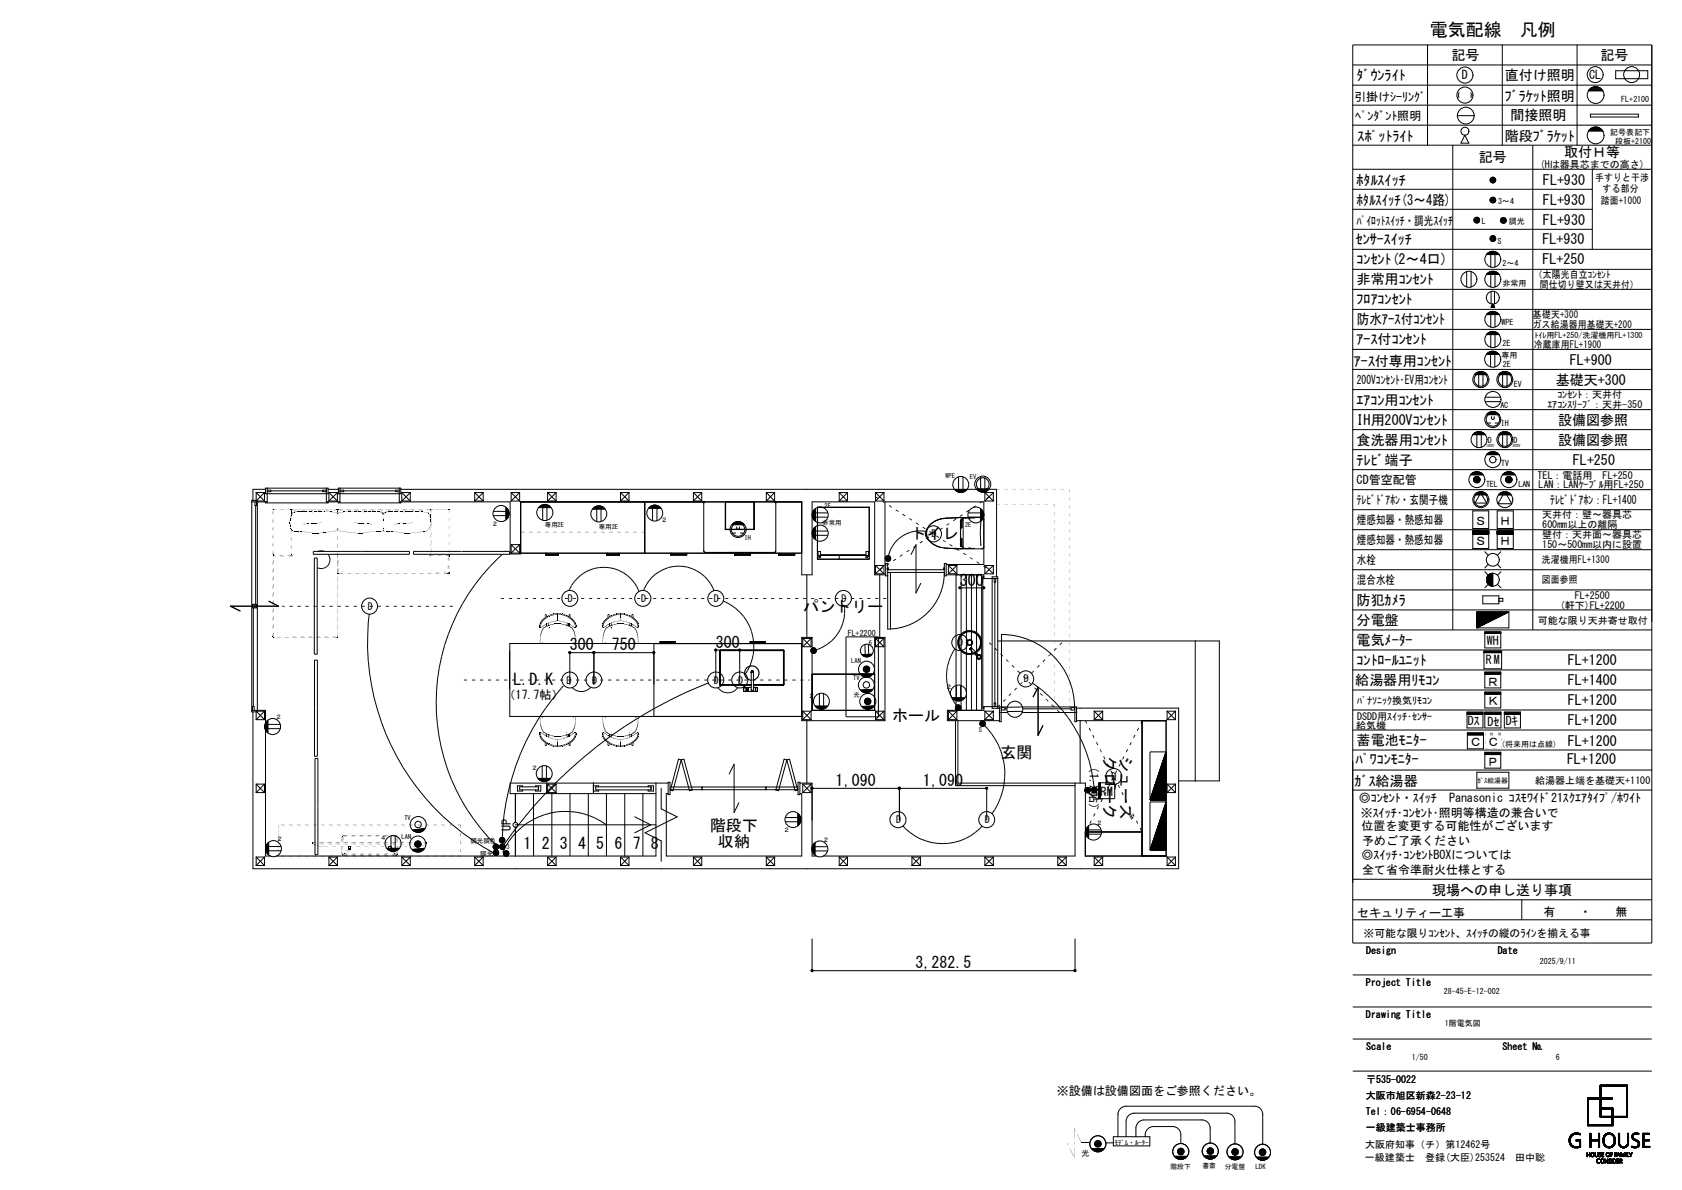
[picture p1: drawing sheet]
<svg xmlns="http://www.w3.org/2000/svg" width="420mm" height="297mm" viewBox="0 0 420 297" stroke-linecap="round" stroke-linejoin="round" font-family="sans-serif">
<defs><g id="words">
<text font-size="4.5" x="357" y="8.9">電気配線　凡例</text>
<g font-size="4">
<text x="227.3" y="134.5">トイレ</text>
<text x="239.7" y="146.2">300</text>
<text x="200.6" y="152.7">パントリー</text>
<text x="178.7" y="161.7">300</text>
<text x="142.3" y="162.3">300</text>
<text x="152.8" y="162.3">750</text>
<text x="128.2" y="170.9">L.D.K</text>
<text x="222.8" y="180">ホール</text>
<text x="249.8" y="189.1">玄関</text>
<text x="275.7" y="188.8" transform="rotate(90 275.7 188.8)">クローク</text>
<text x="279.7" y="188.8" transform="rotate(90 279.7 188.8)">シューズ</text>
<text x="208.7" y="196.2">1,090</text>
<text x="230.5" y="196.2">1,090</text>
<text x="177.3" y="207.3">階段下</text>
<text x="130.7" y="211.9">1 2 3 4 5 6 7 8</text>
<text x="179.3" y="211.3">収納</text>
<text x="228.6" y="241.7">3,282.5</text>
</g>
<g font-size="3.5">
<text x="362.4" y="15">記号</text>
<text x="399.6" y="15">記号</text>
<text x="338.8" y="20">ﾀﾞｳﾝﾗｲﾄ</text>
<text x="375.7" y="20">直付け照明</text>
<text x="375.8" y="25.2">ﾌﾞﾗｹｯﾄ照明</text>
<text x="377.1" y="29.8">間接照明</text>
<text x="339" y="35.3">ｽﾎﾟｯﾄﾗｲﾄ</text>
<text x="375.8" y="35.1">階段ﾌﾞﾗｹｯﾄ</text>
<text x="369.2" y="40.5">記号</text>
<text x="390.6" y="39.3">取付Ｈ等</text>
<text x="338.8" y="46.2">ﾎﾀﾙｽｲｯﾁ</text>
<text x="385.3" y="46.2">FL+930</text>
<text x="338.8" y="51.2">ﾎﾀﾙｽｲｯﾁ(3～4路)</text>
<text x="385.3" y="51.2">FL+930</text>
<text x="385.3" y="56.2">FL+930</text>
<text x="338.5" y="60.9">ｾﾝｻｰｽｲｯﾁ</text>
<text x="338.8" y="66">ｺﾝｾﾝﾄ(2～4口)</text>
<text x="385.1" y="65.8">FL+250</text>
<text x="385.1" y="60.8">FL+930</text>
<text x="338.8" y="71">非常用ｺﾝｾﾝﾄ</text>
<text x="338.8" y="76">ﾌﾛｱｺﾝｾﾝﾄ</text>
<text x="338.8" y="81">防水ｱｰｽ付ｺﾝｾﾝﾄ</text>
<text x="338.8" y="86">ｱｰｽ付ｺﾝｾﾝﾄ</text>
<text x="338.1" y="91.2">ｱｰｽ付専用ｺﾝｾﾝﾄ</text>
<text x="388.5" y="96">基礎天+300</text>
<text x="392" y="91">FL+900</text>
<text x="338.8" y="101">ｴｱｺﾝ用ｺﾝｾﾝﾄ</text>
<text x="338.8" y="106">IH用200Vｺﾝｾﾝﾄ</text>
<text x="389" y="106.1">設備図参照</text>
<text x="338.8" y="111">食洗器用ｺﾝｾﾝﾄ</text>
<text x="389" y="111.1">設備図参照</text>
<text x="338.8" y="116">ﾃﾚﾋﾞ端子</text>
<text x="392.8" y="116">FL+250</text>
<text x="338.8" y="151">防犯ｶﾒﾗ</text>
<text x="338.8" y="156">分電盤</text>
<text x="338.8" y="161">電気ﾒｰﾀｰ</text>
<text x="338.8" y="166">ｺﾝﾄﾛｰﾙﾕﾆｯﾄ</text>
<text x="391.5" y="166">FL+1200</text>
<text x="338.4" y="170.9">給湯器用ﾘﾓｺﾝ</text>
<text x="391.5" y="171">FL+1400</text>
<text x="391.5" y="176">FL+1200</text>
<text x="338.8" y="186">蓄電池ﾓﾆﾀｰ</text>
<text x="391.5" y="181">FL+1200</text>
<text x="338.5" y="190.7">ﾊﾟﾜｺﾝﾓﾆﾀｰ</text>
<text x="391.3" y="190.7">FL+1200</text>
<text x="391.5" y="186.1">FL+1200</text>
<text x="338.2" y="196.2">ｶﾞｽ給湯器</text>
<text x="357.6" y="223.3">現場への申し送り事項</text>
</g>
<g font-size="3">
<text x="365" y="19.8">D</text>
<text x="396.8" y="19.7">CL</text>
<text x="338.1" y="25.1">引掛けｼｰﾘﾝｸﾞ</text>
<text x="338.4" y="29.9">ﾍﾟﾝﾀﾞﾝﾄ照明</text>
<text x="338.8" y="56.1">ﾊﾟｲﾛｯﾄｽｲｯﾁ・調光ｽｲｯﾁ</text>
<text x="338.8" y="95.8">200Vｺﾝｾﾝﾄ･EV用ｺﾝｾﾝﾄ</text>
<text x="338.8" y="120.8">CD管空配管</text>
<text x="338.8" y="125.8">ﾃﾚﾋﾞﾄﾞｱﾎﾝ・玄関子機</text>
<text x="387.1" y="125.8">ﾃﾚﾋﾞﾄﾞｱﾎﾝ：FL+1400</text>
<text x="338.8" y="130.8">煙感知器・熱感知器</text>
<text x="368.3" y="131">Ｓ</text>
<text x="374.4" y="131">Ｈ</text>
<text x="338.8" y="135.8">煙感知器・熱感知器</text>
<text x="368.3" y="136">Ｓ</text>
<text x="374.4" y="136">Ｈ</text>
<text x="338.8" y="140.8">水栓</text>
<text x="338.8" y="145.8">混合水栓</text>
<text x="371.3" y="161">WH</text>
<text x="371" y="165.8">RM</text>
<text x="371.3" y="171.1">Ｒ</text>
<text x="125.7" y="174.5">（17.7帖）</text>
<text x="371.3" y="176.1">Ｋ</text>
<text x="366.5" y="181.1">Dｽ</text>
<text x="371.4" y="181.1">Dｾ</text>
<text x="376" y="181">Dｷ</text>
<text x="272.1" y="190" transform="rotate(90 272.1 190)">（1.2帖）</text>
<text x="366.9" y="186.3">Ｃ</text>
<text x="371.3" y="191.1">Ｐ</text>
<text x="371.3" y="186.3">Ｃ</text>
<text x="274.8" y="198.6">RM</text>
<text x="339.3" y="200.2">◎ｺﾝｾﾝﾄ・ｽｲｯﾁ　Panasonic ｺｽﾓﾜｲﾄﾞ21ｽｸｴｱﾀｲﾌﾟ/ﾎﾜｲﾄ</text>
<text x="339.8" y="203.9">※ｽｲｯﾁ･ｺﾝｾﾝﾄ･照明等構造の兼合いで</text>
<text x="127.6" y="207.4" transform="rotate(-90 127.6 207.4)">UP</text>
<text x="339.9" y="207.3">位置を変更する可能性がございます</text>
<text x="339.9" y="214.5">◎ｽｲｯﾁ･ｺﾝｾﾝﾄBOXについては</text>
<text x="340.1" y="210.9">予めご了承ください</text>
<text x="340.1" y="218.1">全て省令準耐火仕様とする</text>
<text x="338.9" y="228.8">セキュリティー工事</text>
<text x="385.4" y="228.6">有　　・　　無</text>
<text x="263.9" y="273.3">※設備は設備図面をご参照ください。</text>
</g>
<text font-size="2.7" x="340.5" y="233.8">※可能な限りｺﾝｾﾝﾄ、ｽｲｯﾁの縦のﾗｲﾝを揃える事</text>
<g font-size="2.5">
<text x="384.5" y="41.9">(Hは器具芯までの高さ)</text>
<text x="398.3" y="45.1">手すりと干渉</text>
<text x="400.2" y="47.9">する部分</text>
<text x="399.8" y="50.8">踏面+1000</text>
<text x="383" y="69.5">（太陽光自立ｺﾝｾﾝﾄ</text>
<text x="384.5" y="71.8">間仕切り壁又は天井付）</text>
<text x="382.7" y="81.8">ガス給湯器用基礎天+200</text>
<text x="382.8" y="79.4">基礎天+300</text>
<text x="383" y="86.9">冷蔵庫用FL+1900</text>
<text x="386.4" y="101.9">ｴｱｺﾝｽﾘｰﾌﾞ：天井-350</text>
<text x="388.9" y="99.4">ｺﾝｾﾝﾄ：天井付</text>
<text x="383.9" y="119.5">TEL：電話用　FL+250</text>
<text x="384.2" y="121.8">LAN：LANｹｰﾌﾞﾙ用FL+250</text>
<text x="385.1" y="129.4">天井付：壁～器具芯</text>
<text x="385.1" y="131.9">600mm以上の離隔</text>
<text x="232.6" y="134.1">D</text>
<text x="385.1" y="136.9">150～500mm以内に設置</text>
<text x="385.1" y="134.4">壁付：天井面～器具芯</text>
<text x="382.7" y="140.6">洗濯機用FL+1300</text>
<text x="382.7" y="145.6">図面参照</text>
<text x="393.2" y="149.4">FL+2500</text>
<text x="91.8" y="152.2">D</text>
<text x="141.8" y="150.3">D</text>
<text x="160.1" y="150.3">D</text>
<text x="178.3" y="150.3">D</text>
<text x="210.1" y="150.3">D</text>
<text x="384" y="155.8">可能な限り天井寄せ取付</text>
<text x="389.5" y="151.9">(軒下)FL+2200</text>
<text x="239.2" y="161.3">D</text>
<text x="141.5" y="170.6">D</text>
<text x="147.8" y="170.6">D</text>
<text x="178.3" y="170.6">D</text>
<text x="184.3" y="170.6">D</text>
<text x="255.6" y="170.3">D</text>
<text x="338.9" y="179.6">DSDD用ｽｲｯﾁ･ｾﾝｻｰ</text>
<text x="338.9" y="175.6">ﾊﾟﾅｿﾆｯｸ換気ﾘﾓｺﾝ</text>
<text x="338.7" y="181.9">給気機</text>
<text x="277.5" y="194.6">D</text>
<text x="383.3" y="195.7">給湯器上端を基礎天+1100</text>
<text x="223.8" y="205.5">D</text>
<text x="245.9" y="205.5">D</text>
<text x="341.1" y="238.1">Design</text>
<text x="374" y="238.1">Date</text>
<text x="341.1" y="246.1">Project Title</text>
<text x="341.1" y="254.1">Drawing Title</text>
<text x="341.1" y="262.1">Scale</text>
<text x="375.2" y="262.1">Sheet №</text>
<text x="341" y="274.2">大阪市旭区新森2-23-12</text>
<text x="341.1" y="270.2">〒535-0022</text>
<text x="341.1" y="278.2">Tel：06-6954-0648</text>
<text x="340.9" y="286.6">大阪府知事（チ）第12462号</text>
<text x="341.1" y="282.2">一級建築士事務所</text>
<text x="340.8" y="289.8">一級建築士　登録(大臣)253524　田中聡</text>
</g>
<g font-size="2">
<text x="404.8" y="25.6">FL+2100</text>
<text x="402.1" y="33.7">記号表記下</text>
<text x="403.3" y="35.9">段板+2100</text>
<text x="374.1" y="50.9">3～4</text>
<text x="370" y="55.9">L</text>
<text x="376.8" y="55.8">調光</text>
<text x="373.9" y="60.9">S</text>
<text x="375.2" y="71.3">非常用</text>
<text x="375.2" y="66.3">2～4</text>
<text x="374.9" y="81.2">WPE</text>
<text x="374.9" y="89.3">専用</text>
<text x="375.2" y="86.3">2E</text>
<text x="383.2" y="84.3">ﾄｲﾚ用FL+250/洗濯機用FL+1300</text>
<text x="375.2" y="91.7">2E</text>
<text x="374.6" y="101.7">AC</text>
<text x="378" y="96.6">EV</text>
<text x="374.8" y="106.3">IH</text>
<text x="371.5" y="110.4">D</text>
<text x="378" y="110.4">D</text>
<text x="374.8" y="116.4">TV</text>
<text x="371.1" y="121.6">TEL</text>
<text x="379.1" y="121.6">LAN</text>
<text x="211.7" y="158.8">FL+2200</text>
<text x="374.8" y="186.6">(将来用は点線)</text>
<text x="384.5" y="240.7">2025/9/11</text>
<text x="360.5" y="248.1">28-45-E-12-002</text>
<text x="360.8" y="256.2">1階電気図</text>
<text x="352.5" y="264.7">1/50</text>
<text x="388.5" y="264.7">6</text>
<text x="270.1" y="288.5">光</text>
</g>
<g font-size="1.7">
<text x="368.9" y="195.3">ｶﾞｽ給湯器</text>
<text x="278.3" y="285.8">ﾓﾃﾞﾑ・ﾙｰﾀｰ</text>
<text x="292.3" y="291.7">階段下</text>
<text x="300.2" y="291.6">書斎</text>
<text x="305.8" y="291.8">分電盤</text>
<text x="313.5" y="291.9">LDK</text>
</g>
<g font-size="1.6">
<text x="236.1" y="119.4">WPE</text>
<text x="242.2" y="119.5">EV</text>
<text x="122.8" y="131.2">２</text>
<text x="136.1" y="131.6">専用2E</text>
<text x="149.5" y="132">専用2E</text>
<text x="165.1" y="130.2">２</text>
<text x="205.3" y="131">非常用</text>
<text x="205.9" y="126.7">2E</text>
<text x="241" y="131.5">2E</text>
<text x="185.9" y="134.7">IH</text>
<text x="216.9" y="161">6</text>
<text x="212.6" y="165.4">LAN</text>
<text x="213" y="169.8">TV</text>
<text x="213.1" y="173.9">光</text>
<text x="236.1" y="172">２</text>
<text x="68.8" y="179.5">２</text>
<text x="201.9" y="174.1">２</text>
<text x="244.4" y="182.8">S</text>
<text x="132.7" y="192.2">２</text>
<text x="69" y="210">２</text>
<text x="94.9" y="209.6">４</text>
<text x="100.3" y="209.3">LAN</text>
<text x="101" y="204.8">TV</text>
<text x="195.7" y="207.6">２</text>
<text x="273.7" y="205.9">２</text>
<text x="117.5" y="210.5">調光調色</text>
<text x="119.9" y="213.6">調光</text>
<text x="126.4" y="212">3</text>
<text x="205.4" y="210.1">２</text>
</g>
<g font-size="1">
<text x="371.1" y="111.7">100V</text>
<text x="377.7" y="111.5">200V</text>
</g>
</g></defs>
<g fill="none" stroke="#000" stroke-width=".25">
<path d="M337.8 11.2h74.7v224.2h-74.7zM337.8 16.2h74.7M356.4 11.2v25M375.1 11.2v25M393.8 11.2v25M403.4 17.7h8v1.9h-8zM337.8 21.3h74.7M337.8 26.2h74.7M337.8 31.2h74.7M337.8 36.2h74.7M362.8 36.2v121M363.9 28.9h4.2"/>
<path d="M364.3 23.2v1.1M365.8 33.7l1 2h-2zM367.3 23.2v1.1M382.7 36.2v121M396.6 22.7h3.7a2.11 2.11 0 0 0-3.7 0M396.6 32.7h3.7M396.6 32.8a2.11 2.11 0 0 1 3.7 0M396.7 22.6h3.4M396.7 32.6h3.4M396.8 22.4h3.2M396.8 32.5h3.2M396.9 22.3h3"/>
<path d="M396.9 32.3h3M397.1 22.1h2.7M397.1 32.2h2.7M397.1 28.5h12v.7h-12zM397.3 22h2.3M397.3 32h2.3M397.5 21.8h1.8M397.5 31.9h1.8M397.9 21.7h1M397.9 31.7h1M337.8 42.2h74.7M337.8 47.2h59.8"/>
<path d="M337.8 52.2h59.8M337.8 57.2h59.8M368 54.9h1.4M368.1 55.1h1.3M368.1 54.8h1.3M368.1 55.2h1.3M368.1 54.7h1.3M368.2 55.4h1.1M368.2 54.5h1.1M368.3 55.5h.9M368.3 54.4h.9M372.1 49.8h1.3"/>
<path d="M372.1 50h1.4M372.1 50.1h1.3M372.1 49.7h1.3M372.1 50.2h1.3M372.2 49.5h1.1M372.2 50.4h1.1M372.2 44.5v.9M372.2 59.1v.8M372.3 49.4h.9M372.3 50.5h.9M372.3 44.4v1.1M372.3 59v1.1"/>
<path d="M372.5 44.3v1.3M372.5 58.9v1.3M372.6 44.3v1.3M372.6 58.8v1.4M372.7 44.2v1.4M372.7 58.8v1.4M372.9 44.3v1.3M372.9 58.8v1.4M373 44.3v1.3M373 58.9v1.3M373.2 44.4v1.1M373.2 59v1.1"/>
<path d="M373.3 44.5v.9M373.3 59.1v.8M374.7 55h1.4M374.7 55.2h1.4M374.7 54.9h1.4M374.7 55.3h1.3M374.7 54.7h1.3M374.8 55.4h1.2M374.8 54.6h1.2M374.9 55.6h.9M374.9 54.4h.9M397.6 42.2v20"/>
<path d="M337.8 62.2h74.7M337.8 77.2h74.7M337.8 72.2h74.7M337.8 67.2h74.7M366.2 67.8v3.8M367.3 67.8v3.8M371.1 63.5h3.3M371.1 78.5h3.3M371.1 68.5h3.3M371.2 63.5h3.1M371.2 78.5h3.1M371.3 63.4h3"/>
<path d="M371.3 78.4h3M371.3 68.4h3M371.3 63.4h2.9M371.3 78.4h2.9M371.3 63.3h2.8M371.3 78.3h2.8M371.3 68.3h2.8M371.4 63.2h2.7M371.4 78.2h2.7M371.4 68.2h2.7M371.5 63.2h2.5M371.5 68.2h2.5"/>
<path d="M371.6 63.1h2.3M371.6 78.1h2.3M371.6 68.1h2.3M371.6 63h2.2M371.8 63h2M371.8 78h2M371.8 67.9h2M371.9 62.9h1.7M371.9 77.9h1.7M372 62.9h1.5M372 67.9h1.5M372.2 62.8h1.1"/>
<path d="M372.2 77.8h1.1M372.2 67.8h1.1M372.2 63.5v3.2M372.2 68.5v3.1M372.2 78.5v3.2M372.3 72.8v3.1M372.4 76.6v.1M372.4 62.7h.7M372.4 67.7h.7M372.4 76.4v.3M372.5 76.3v.4M372.6 76.2v.5"/>
<path d="M372.6 76.1v.6M372.7 76v.7M372.7 75.9v.8M372.7 75.9l.5 .8h-.9zM372.8 75.9v.8M372.8 76v.7M372.9 76.2v.5M373 76.2v.5M373 76.4v.3M373.1 76.5v.2M373.2 72.8v3.1M373.2 76.6v.1"/>
<path d="M373.3 63.5v3.2M373.3 68.5v3.1M373.3 78.5v3.2M337.8 82.2h74.7M337.8 87.2h74.7M337.8 97.2h74.7M337.8 92.2h74.7M368.2 93.5h3.1M368.3 93.3h2.9M368.4 93.2h2.7M368.6 93.1h2.3M368.8 93h2"/>
<path d="M368.9 92.9h1.7M369 92.9h1.5M369.2 92.8h1.1M369.2 93.5v3.1M369.4 92.8h.7M370.3 93.5v3.1M370.8 99.1h3.9M371.1 83.5h3.3M371.1 88.5h3.2M371.2 83.5h3.1M371.2 88.4h3.1M371.2 88.3h3"/>
<path d="M371.3 83.4h3M371.3 83.4h2.9M371.3 88.2h2.8M371.4 83.2h2.7M371.5 88.1h2.5M371.6 83.1h2.3M371.6 88h2.2M371.8 83h2M371.8 87.9h1.8M372 87.8h1.5M372 82.9h1.5M372.2 82.8h1.1"/>
<path d="M372.2 88.5v3.1M372.2 83.5v3.2M372.4 87.7h.6M373.3 88.5v3.1M373.3 83.5v3.2M374.1 93.5h3.3M374.2 93.5h3.1M374.3 93.3h2.9M374.4 93.2h2.7M374.6 93.1h2.3M374.7 93h2.1M374.9 92.9h1.7"/>
<path d="M375 92.9h1.5M375.2 92.8h1.1M375.2 93.5v3.1M375.4 92.8h.7M376.3 93.5v3.1M239.4 119v3.1M240.5 119v3.1M244.9 118.9v3.1M245.9 118.9v3.1M337.8 102.2h74.7M337.8 117.2h74.7M337.8 112.2h74.7"/>
<path d="M337.8 107.2h74.7M367.2 118.5h3.2M367.2 118.4h3.1M367.3 118.4h2.9M367.4 118.3h2.8M367.4 118.2h2.7M367.5 118.2h2.5M367.6 118.1h2.4M367.7 118h2.2M367.7 108.5h3.2M367.7 118h2M367.9 117.9h1.8"/>
<path d="M367.9 108.3h2.9M368 119.9h1.5M368 119.8h1.5M368 119.8h1.6M368 119.7h1.6M368 119.6h1.5M368 119.5h1.5M368 117.9h1.5M368 119.4h1.5M368 108.2h2.7M368 108.2h2.6M368.1 119.3h1.3"/>
<path d="M368.1 119.2h1.3M368.1 108.1h2.4M368.2 117.8h1.2M368.2 119.2h1.1M368.2 108h2.2M368.3 119.1h1M368.3 108h2M368.3 119h.9M368.4 117.7h.7M368.4 107.9h1.8M368.5 119h.6M368.6 107.9h1.5"/>
<path d="M368.7 107.8h1.2M368.8 108.5v3.1M369 107.7h.7M369.9 108.5v3.1M370.8 100.2h3.9M371.1 113.5h3.3M371.1 103.5h3.3M371.2 113.5h3.1M371.2 103.5h3.1M371.3 113.3h2.9M371.3 105.6h.9M371.3 103.3h2.9"/>
<path d="M371.4 113.2h2.7M371.4 103.2h2.7M371.5 113.2h2.5M371.6 113.1h2.3M371.6 103.1h2.3M371.6 113h2.2M371.6 103h2.2M371.7 103h2.1M371.8 113h2M371.9 112.9h1.7M371.9 102.9h1.7M372 112.9h1.5"/>
<path d="M372 102.9h1.5M372.2 112.8h1.1M372.2 102.8h1.1M372.4 104l.1 .5 .2 .2 .3-.2 .1-.5M372.4 112.7h.7M372.4 102.7h.7M373.3 105.6h.9M374.1 108.5h3.3M374.2 108.5h3.1M374.3 108.3h2.9M374.4 108.2h2.7M374.5 108.2h2.5"/>
<path d="M374.6 108.1h2.3M374.6 108h2.3M374.7 108h2.1M374.9 107.9h1.7M375 107.9h1.5M375.2 118.5h3.1M375.2 107.8h1.1M375.2 108.5v3.1M375.2 118.4h3.1M375.3 118.4h2.9M375.4 118.3h2.8M375.4 118.2h2.7"/>
<path d="M375.4 107.7h.7M375.5 118.2h2.5M375.6 118.1h2.4M375.7 118.1h2.2M375.8 118h1.9M375.9 117.9h1.8M376 119.9h1.5M376 119.8h1.5M376 119.6h1.5M376 119.5h1.5M376 120h1.5M376 119.7h1.5"/>
<path d="M376 117.9h1.5M376 119.4h1.5M376.1 119.3h1.3M376.1 119.2h1.3M376.2 117.8h1.1M376.2 119.2h1.1M376.3 119.1h.9M376.3 108.5v3.1M376.3 119h.8M376.4 117.7h.7M376.5 119h.6M63.7 125.3v.9h.4v-.9"/>
<path d="M63.8 126.2v24.6M64 122.9h2M64 124.9h-1.1v52.8h1.1M64 122.9v2.2M64 125.1h2M64 122.9l2 2.2M64.3 125.1v52.4M66 122.9v2.2M66 122.9l-2 2.2M66.3 121.8h15.6v1.4h-15.6zM66.3 125.3v.2h15.6v-.2M66.3 122.1h-3.1v2.8"/>
<path d="M66.7 122.3h.9v.4h-.9M66.7 121.8v3.5h-3.8M67.6 122.5h13M78.2 137.6h24v.7h-24zM78.5 139.3h.7v24h-.7zM79.4 137.6l.9-.1 .7 .1M81.5 122.3h-.9v.4h.9M81.5 121.8v3.5h3.4v-3.5M81.9 122.1h2.6M81.9 138.3a2.19 2.19 0 0 1 .1 2.8 2.19 2.19 0 0 1-2.7 .6M82.1 122.9h2.1M82.1 122.9v2.2"/>
<path d="M82.1 125.1h2.1M82.1 122.9l2.1 2.2M84.2 122.9v2.2M84.2 122.9l-2.1 2.2M84.5 121.8h15.6v1.4h-15.6zM84.5 125.3v.2h15.6v-.2M84.9 122.3h.9v.4h-.9M85.8 122.5h13M99.7 122.3h-.9v.4h.9M99.7 121.8v3.5h27.7v13h2.6v-13h70.2M100.1 122.1h148.7v21.9M100.3 122.9h2.1"/>
<path d="M100.3 122.9v2.2M100.3 125.1h2.1M100.3 122.9l2.1 2.2M102.4 122.9v2.2M102.4 122.9l-2.1 2.2M115.2 137.6h-11.9v.7h24v-.7h-12M118.5 122.9h2.1M118.5 122.9v2.2M118.5 125.1h2.1M118.5 122.9l2.1 2.2M120.6 122.9v2.2M120.6 122.9l-2.1 2.2"/>
<path d="M123.2 127.6h3.1M123.2 128.7h3.1M125.5 138.3a49.7 49.7 0 0 0-1.9 72.4M126.3 126.6v3.2M126.4 137.5l-.1 .1M126.4 126.7v3M126.5 126.8v2.8M126.6 126.8v2.7M126.7 126.9v2.5M126.7 127v2.4M126.8 127.1v2.2M126.9 127.2v2"/>
<path d="M126.9 127.3v1.8M127 127.4v1.5M127 127.6v1.2M127.1 127.8v.7M127.6 122.9h2.2M127.6 125.1h2.2M127.6 122.9v2.2M127.6 135.9v2.1M127.6 138h2.2M127.6 135.9h2.2M127.6 135.9l2.2 2.1M127.6 122.9l2.2 2.2"/>
<path d="M129.8 122.9v2.2M129.8 135.9v2.1M129.8 135.9l-2.2 2.1M129.8 122.9l-2.2 2.2M130 138l70.2 .1M130 138.1h70.2M134.5 126.7h3.1M134.5 126.6h3M134.6 126.5h2.9M134.7 126.5h2.8M134.7 126.4h2.7M134.8 126.4h2.5"/>
<path d="M134.9 126.3h2.3M135 126.2h2.2M135 126.2h2M135.2 126.1h1.7M135.5 126h1.1M135.5 126.7v3.1M136.3 138.1v.5h3.1v-.5M136.4 138.1v.2h2.9v-.2M136.6 126.7v3.1M136.7 122.9h2.2M136.7 122.9v2.2M136.7 125.1h2.2"/>
<path d="M136.7 122.9l2.2 2.2M138.9 122.9v2.2M138.9 122.9l-2.2 2.2M147.9 127h3.2M148 127h3.1M148.1 126.9h2.9M148.2 126.7h2.7M148.3 126.6h2.4M148.5 126.5h2M148.6 126.4h1.8M148.8 126.4h1.5M148.9 126.3h1.2"/>
<path d="M149 127v3.2M149.2 126.3h.7M150.1 127v3.2M151.5 138.1v.5h3.2v-.5M151.7 138.1v.2h2.8M154.5 138.1v.2M154.5 138.3h.1M154.9 122.9h2.2M154.9 122.9v2.2M154.9 125.1h2.2M154.9 122.9l2.2 2.2M157.1 122.9v2.2"/>
<path d="M157.1 122.9l-2.2 2.2M161 138v-12.7v12.8M161.9 126.9h3.2M161.9 126.8h3.2M162 126.7h3M162.1 126.6h2.8M162.2 126.5h2.6M162.4 126.4h2.2M162.5 126.3h2M162.6 126.3h1.8M162.7 126.2h1.6M162.9 126.2h1.2"/>
<path d="M162.9 126.9v3.1M163.2 126.1h.6M164 126.9v3.1M167.5 138.1v.5h4v-.5M167.7 138.1v.2h3.5v-.2M173.1 122.9h2.1M173.1 122.9v2.2M173.1 125.1h2.1M173.1 122.9l2.1 2.2M175.2 122.9v2.2M175.2 122.9l-2.1 2.2M176 125.3l-.3 .2v12l.5 .4 17.4-.1 .1-12.3-.3-.2"/>
<path d="M181.1 125.3v6.9h7.2v-6.9M181.1 125.3l.1 6.9zM182.7 131h3.2M182.8 130.9h3M182.9 133.1h.9M182.9 130.7h2.8M183 130.7h2.6M183 130.6h2.5M183.1 130.6h2.4M183.3 130.4h2M183.4 138.1v.5h4v-.5M183.6 130.3h1.4"/>
<path d="M183.6 138.1v.2h3.6M183.9 131.4l.1 .6 .3 .1 .3-.1 .1-.6M184 130.2h.6M184.8 133.1h.9M187.2 138.1v.2zM187.2 138.3h.1M188.2 125.3h.1M188.3 132.1h-.1M188.3 125.3h.1M188.3 125.3v6.8M188.3 132v.1M191.3 122.9h2.1"/>
<path d="M191.3 125.1h2.1M191.3 122.9v2.2M191.3 122.9l2.1 2.2M193.4 122.9v2.2M193.4 122.9l-2.1 2.2M194.4 138.1v.5h4.1v-.5M194.7 138.1v.2h3.5v-.2M200.2 125.3v18.2h2.6v-14.9M200.2 125.3v12.8M202.8 128.5v-3.2h15.6v18.2h2.7M202.8 128.2v.7M202.8 132.8v.6"/>
<path d="M202.9 127.9v1.2M202.9 132.5v1.1M202.9 127.8v1.5M202.9 132.3v1.5M203 127.6v1.9M203 132.1v2M203.2 127.3v2.4M203.2 131.9v2.4M203.2 127.3v2.5M203.2 131.8v2.5M203.3 127.1v2.8M203.3 131.7v2.8"/>
<path d="M203.5 127v3M203.5 131.6v3M203.6 132.5h3.1M203.6 126.9v3.2M203.6 131.5v3.2M203.6 129.1h3.1M203.6 128h3.1M203.6 133.6h3.1M204.1 126.7h13M204.1 126.7v11.7h.2M204.1 126.6h12.9M204.1 126.6v11.8"/>
<path d="M204.1 126.6v.1M204.2 138.4v.2M204.3 138.6h-.2l.1 1h12.7l.2-.2v-.8h-.2M204.9 138.6v-.9h-.6v1.2l.3 .3h.3v-.3h-.3v-.3h12v.3h-.4v.3h.4l.3-.3v-1.2h-.7v.9M204.9 138.4h11.3M209.5 122.9h2.1M209.5 122.9v2.2M209.5 138.6v1M209.5 125.1h2.1M209.5 122.9l2.1 2.2M211.6 122.9v2.2M211.6 122.9l-2.1 2.2"/>
<path d="M216.9 138.4v.2M217 126.6v11.8M217 126.6l.1 .1M217.1 126.7v11.7h-.2M218.6 122.9h2.1M218.6 125.1h2.1M218.6 122.9v2.2M218.6 122.9l2.1 2.2M220.7 122.9v2.2M220.7 122.9l-2.1 2.2M221.6 139.3h.3v.3h-.3zM221.6 139.3h.2v.2h-.2z"/>
<path d="M221.7 139.4h.1zM221.7 139.3l.1 .2zM227.5 138.4l1.2-2.4v12l1.2-2.4M231.2 132.6a8.1 8.1 0 0 0-9.3 6.1M231.6 131.9a2.99 2.99 0 0 0 0 2.4M231.6 134.3l.3 .5M231.6 134.3l1.2 1.4M231.9 131.4l-.3 .5M232.8 135.7l.7 .4M233.5 136.1l.6 .3M233.5 136.1l1.4 .6M233.5 130l-1.6 1.4"/>
<path d="M234.1 129.8l-1.3 .7-.9 .9M234.9 136.6l4.2 .3M235.7 136.8l2.7 .1M238.3 122.2h3.2M238.4 122.3h3M238.4 129.2h6.9l.4 .3M238.4 129.2l-2.7 .2-1.6 .4M238.4 129.2h1.9M238.5 122.4h2.8M238.6 122.5h2.6M238.7 122.6h2.4M238.8 122.6h2.2"/>
<path d="M238.9 122.7h2M239 122.7h1.8M239.1 129.3l-3.4 .1-1.6 .4M239.1 122.8h1.6M239.3 122.9h1.2M239.6 122.9h.6M239.8 129.8v6.5l.6 .1M239.9 136.9h.1M239.9 129.9h.3l-.1 1.8M239.9 134.4h.2M239.9 131.7h.2M239.9 136.4h.5"/>
<path d="M239.9 129.8h.5M240 129.9v1.8M240 134.5v1.8M240 136.9h.4M240.1 134.4l.1 1.9M240.1 131.7l-.2 .1M240.2 136.9h.2M240.2 129.9v1.8M240.2 134.5v1.8M240.2 129.2h.2v.6M240.4 136.4v.5M240.4 136.9h-2"/>
<path d="M240.4 129.8h-.1M240.5 129.3v7.6M240.5 129.3h-.5M240.5 129.3h.8M241.3 136.9h-.9M241.4 129.3h1.9M241.8 129.1h3.1M241.8 128h3.1M241.9 129.4l.3 .1M242.2 136.7l-.3 .1M243.3 136.9h-1.9M243.8 122h3.2"/>
<path d="M243.9 122.2h2.9M244 122.3h2.8M244.1 122.3h2.6M244.1 122.4h2.5M244.3 122.5h2.2M244.5 122.6h1.8M244.8 122.8h1.2M244.9 126.9v3.2M244.9 127v3.1M244.9 130l-.1 3.1 .1 3.1M245 127.1v2.9M245.1 127.1v2.8"/>
<path d="M245.2 136.8h.1M245.2 127.3v2.5M245.2 129.3v.1M245.4 127.4v2.2M245.4 127.6v1.8M245.5 127.8v1.5M245.6 127.9v1.2M245.7 136.7l-.4 .3-6.9-.1M245.9 122.9h2.1M245.9 125.1h2.1M245.9 122.9v2.2M245.9 122.9l2.1 2.2"/>
<path d="M248 122.9l-2.1 2.2M248 122.9v2.2M337.8 137.2h74.7M337.8 132.2h74.7M337.8 127.2h74.7M337.8 122.2h74.7M367.7 127.5h4v4.4h-4zM367.7 132.5h4v4.4h-4zM367.7 132.6h4M367.7 132.7h4M367.7 132.8h4M367.7 132.9h4"/>
<path d="M367.7 133h4M367.7 133.1h4M367.7 133.2h4M367.7 133.3h4M368 120h1.5M368 120.1h1.4M368.2 123.5h3.1M368.2 120.3h1.2M368.2 123.4h3.1M368.3 123.4h3M368.3 123.4h2.9M368.3 120.4h.9"/>
<path d="M368.3 123.3h2.8M368.4 120.4h.7M368.4 123.2h2.7M368.5 123.1h2.5M368.5 120.5h.5M368.6 123.1h2.3M368.7 123.1h2.1M368.8 123h2M368.9 122.9h1.7M369 122.9h1.5M369.2 122.8h1.1M369.4 122.7h.7"/>
<path d="M369.7 123l1.5 2.6h-2.9zM370.8 137.7l.8 .9M373.8 132.5h4.1v4.4h-4.1zM373.8 132.6h4.1M373.8 132.7h4.1M373.8 132.8h4.1M373.8 132.9h4.1M373.8 133h4.1M373.8 133.1h4.1M373.8 133.2h4.1M373.8 133.3h4.1M373.8 127.5h4.1v4.4h-4.1z"/>
<path d="M374.1 123.5h3.3M374.2 123.5h3.1M374.2 123.4h3.1M374.3 123.4h2.9M374.4 123.3h2.7M374.4 123.2h2.7M374.5 123.1h2.5M374.6 123.1h2.3M374.7 137.7l-.8 .9M374.7 123h2.1M374.9 122.9h1.7M375 122.9h1.5"/>
<path d="M375.2 122.8h1.1M375.8 122.7l1.7 3h-3.5zM376 120.1h1.4M376.1 120.3h1.3M376.3 120.4h.9M376.4 120.4h.7M376.5 120.5h.5M63 150.8h.5v.9h-.5zM63.2 151.7v24.7M63.7 150.8h.4v.9h-.4zM67.1 150.1l2.5 1.2h-12.1l2.4 1.2M92.2 153.3a59.8 59.8 0 0 0 30.9 59.5"/>
<path d="M142.1 147.4a9.4 9.4 0 0 1 8.8-5.8 9.4 9.4 0 0 1 8.7 6M160.7 147.4a9.4 9.4 0 0 1 8.8-6.1 9.4 9.4 0 0 1 8.8 6.1M180.6 150a12.2 12.2 0 0 1 5.5 18.3M200.4 159.3h2.1M200.4 159.3v2.1M200.4 159.3l2.1 2.1M201.5 143.5v15.6M202.5 159.3v2.1M202.5 159.3l-2.1 2.1M210.9 151.3a10.2 10.2 0 0 1-7.1 10.9M211.2 159h8.1v19.9h-8.1zM218.6 141.1v2.1"/>
<path d="M218.6 159.3v2.1M218.6 159.3h2.1M218.6 159.3l2.1 2.1M218.6 143.2h2.1M218.6 141.1h2.1M218.6 141.1l2.1 2.1M219.7 143.5v15.6M220.7 141.1v2.1M220.7 159.3v2.1M220.7 159.3l-2.1 2.1M220.7 141.1l-2.1 2.1M221.1 140.9h-.1v-15.6h24.7v15.6h-9.4"/>
<path d="M221.7 142.9h14.1a14.1 14.1 0 0 1-14.1 14.1v-14.9h-.2l.2-1.5h-.6v3.1h.6M221.7 142.2h14.1M221.7 141.8h.1v.4M222.3 142.9v14.1M235.8 140.6h.5v3.1h-.5zM235.8 141.8h-.2v.4M236.3 143.5h9.4v.9h3.4M236.8 143.2h2.1M236.8 141.1h2.1M236.8 141.1v2.1M236.8 141.1l2.1 2.1M238.7 143.5v33.8"/>
<path d="M238.9 141.1v2.1M238.9 141.1l-2.1 2.1M239.7 146.7h6M240 143.5v33.8M241.3 143.5v33.8M241.6 159.9l-.1 .5M241.6 159.9l-.2 .5M242 159.7l.4 .1 .3 .3M242 159.7l-.4 .2M242.6 143.5v33.8M243.8 143.5v33.8M245.1 143.5v33.8"/>
<path d="M245.7 144h-.3v32.8h.3M245.9 143.2h2.1M245.9 141.1h2.1M245.9 141.1v2.1M245.9 141.1l2.1 2.1M247.7 144h1.4v32.8h-1.4zM248 141.1v2.1M248 141.1l-2.1 2.1M248.2 144.4v.9h.4v-.9M248.4 145.3v30.2M249.1 160h55.4v34.9h-10.2M298.4 160v34.9"/>
<path d="M337.8 142.2h74.7M337.8 152.2h74.7M337.8 147.2h74.7M337.8 157.2h74.7M368.8 152.8h7.8M368.8 152.9h7.7M368.8 153h7.4M368.8 153.1h7.2M368.8 153.2h6.9M368.8 153.4h6.6M368.8 153.5h6.4M368.8 153.6h6.1"/>
<path d="M368.8 153.8h5.9M368.8 153.9h5.7M368.8 154h5.3M368.8 154.1h5.1M368.8 154.2h5M368.8 154.3h4.8M368.8 154.4h4.5M368.8 154.6h4.3M368.8 154.7h4M368.8 154.8h3.7M368.8 154.9h3.5M368.8 155.1h3.3"/>
<path d="M368.8 155.2h3M368.8 155.3h2.8M368.8 155.4h2.7M368.8 155.5h2.4M368.8 155.6h2.1M368.8 155.7h1.9M368.8 155.9h1.7M368.8 156h1.4M368.8 156.1h1.1M368.8 156.3h.9M368.8 156.4h.6M368.8 156.5h.4"/>
<path d="M368.8 156.5h.3M368.8 156.7h.1M369 156.6h-.2M369.4 156.4l-.6 .1M369.6 156.3h-.8M369.8 156.2h-1M370.1 156l-1.3 .1M370.2 148.7h4.1v2h-4.1zM370.4 155.9l-1.6 .1M370.6 155.8h-1.8M370.8 142.7l.8 .9M370.8 157.7h3.9v4h-3.9z"/>
<path d="M370.8 158.1h3.9M370.8 158h3.9M370.8 157.9h3.9M370.8 157.8h3.9M370.8 155.7h-2M371.1 155.5l-2.3 .1M371.2 144.4v.6M371.3 144.1v1.2M371.3 144v1.4M371.3 155.4h-2.5M371.4 143.8v1.7M371.4 143.8v1.8"/>
<path d="M371.5 143.7v2M371.6 143.6v2.2M371.6 140.8l-.8 .9M371.6 145.8l-.8 .9M371.7 143.5v2.4M371.7 155.2l-2.9 .1M371.8 143.4v2.6M371.9 143.4v2.6M371.9 143.3v2.8M372 143.3v2.8M372 155.1l-3.2 .1M372.1 143.2v3"/>
<path d="M372.2 143.2v3M372.2 155h-3.4M372.3 143.2v3M372.4 143.1v3.2M372.4 154.9h-3.6M372.5 143.1v3.2M372.5 143.1l.1 3.2M372.6 143.1v3.2M372.7 143.1v3.2M372.7 154.7l-3.9 .1M372.8 143.1a1.61 1.61 0 0 0-1.6 1.6 1.61 1.61 0 0 0 1.6 1.6M373 154.6h-4.2"/>
<path d="M373.3 154.5h-4.5M373.5 154.3l-4.7 .1M373.8 154.2l-5 .1M373.9 145.8l.9 .9M373.9 140.8l.8 .9M374.1 154.1h-5.3M374.3 149.4h.9v.7h-.9M374.4 153.9l-5.6 .1M374.6 153.8h-5.8M374.8 142.7l-.9 .9M374.9 153.7h-6.1M375.1 153.5l-6.3 .1"/>
<path d="M375.3 153.4l-6.5 .1M375.6 153.3h-6.8M375.9 153.2h-7.1M376.1 153l-7.3 .1M376.4 152.9l-7.6 .1M376.8 152.7l-8 4M376.8 152.7v4h-8M376.8 152.7l-8 .1v3.9M62.9 177.3h3.4v36.4h1.3M63 177.3v-.9h.5v.9M64 177.5v2.1M64 179.6h2"/>
<path d="M64 177.5h2M64 177.5l2 2.1M66 177.5v2.1M66 177.5l-2 2.1M66.6 179.9v2.8M66.8 179.8v3M66.9 179.7v3.2M78.5 164.8h.7v24h-.7zM140.7 171.2a59.2 59.2 0 0 0-15.3 37.8M147.5 171.6a3.1 3.1 0 0 1-4.6 0M148.3 162.9v8M163.3 162.9h-21v8"/>
<path d="M163.3 160.6v18.2M164.8 160.6v-.5h3.8v.5M165.1 160.6v-.2h3.3v.2M176.9 170.5a111.9 111.9 0 0 0-51 40.3M179.3 171.7a3 3 0 0 0 4.9 0M179.7 162.5h.1M179.7 170.9l.1 .1M179.7 162.4v8.5M179.7 162.5l.1-.2v8.6M179.7 162.4v.1M179.7 170.9h.1M179.8 170.9v.1"/>
<path d="M179.8 170.8v.1M179.8 162.3h15.8M179.8 162.3v8.6M179.8 171h7.8M179.8 162.3h.1M179.8 170.9h.1M179.9 162.3l-.1 .1M179.9 162.3l-.2 .1M179.9 162.3h-.1M184.7 162.3v8M185.6 171.8v.4M185.7 171.7l-.1 .1"/>
<path d="M185.7 172.5v.1M185.7 171.6l-.1 .2M185.7 171.6h.1M185.7 171.6v1M185.8 171.1h.1M185.8 171v.7M185.8 171h.1M186 171h.1M186 171.6h1.6M186 171v.7M186 171l-.2 .1M186.3 171.6v1"/>
<path d="M186.3 172.6h.1M186.8 171.6v1M187.3 160.6v-.5h3.8v.5M187.4 160.1v.5M187.6 170.9h-7.8M187.6 160.4v.2M187.6 160.4h3.3v.2M187.6 160.4h.1M187.6 167.8l.4-.2 .1 .2M187.7 167.4l.4 .2v4.6l-.3 .2-.2-.2v-4.6zM188.1 171.6h1v1h-3.4M188.1 170.9h7.6"/>
<path d="M188.1 169.7a1.78 1.78 0 0 0 1-2.8 1.78 1.78 0 0 0-2.9 .2 1.78 1.78 0 0 0 1.4 2.7M188.1 171h7.5M188.6 171.6v1M189.1 172.6h.1M189.1 171.7v.2M189.1 171.9v.1M189.1 172.1v.3M195.5 162.3h-16.8v8M195.5 162.3l.2 .1M195.5 162.3h.1M195.6 162.4h.1M195.6 170.9h.1"/>
<path d="M195.6 162.3v8.7M195.6 162.3l.1 8.6M195.7 162.4v.1M195.7 162.3l-16 .1M195.7 170.8l-.1 .1M195.7 170.9h-.1M195.7 170.9l-.1 .1M195.7 162.4h-.1M200.2 160.6h-72.9v18.2h72.9M200.2 160.6v18.2M200.2 160.6l-36.9 .1M200.4 179.6h2.1"/>
<path d="M200.4 177.5h2.1M200.4 161.4h2.1M200.4 177.5v2.1M200.4 177.5l2.1 2.1M201.5 179.9v15.6M202.5 177.5v2.1M202.5 177.5l-2.1 2.1M202.8 168.3h15.6M202.8 161.8v-2.7h-2.6v20.8h20.8v-20.8h-2.6v18.2h-15.6v-14.3M203 162.3h.3v.2h-.3zM203.1 162.4h.1zM203.1 162.3l.1 .2z"/>
<path d="M203.5 176.2h3.2M203.5 176.3h3.2M203.6 176.4h3M203.7 176.4h2.9M203.7 176.5h2.8M203.8 176.5h2.7M203.8 176.6h2.6M203.9 176.7h2.4M204 176.7h2.2M204.1 176.8h2M204.2 176.8h1.8M204.5 177h1.2"/>
<path d="M204.6 173.1v3.1M205.7 173.1v3.1M214.8 168.2h3.1M214.8 168.2l3.1 .1M214.8 168.3l3 .1M214.9 168.4h2.9M215 168.4l2.8 .1M215 168.5h2.7M215.1 168.6h2.5M215.2 168.6l2.3 .1M215.2 163.4l2.6-.1-2.6 .1h2.5M215.3 168.7h2.1"/>
<path d="M215.3 168.7l2 .1M215.4 168.8h1.8M215.6 168.9h1.5M215.8 168.9l1.1 .1M216 160.9v2.5M216 169h.7M216.2 166.9l.3-.1 .1 .4h-.4zM216.2 166.9h.3v.3h-.3zM216.2 164h.5M216.3 167l.2 .1zM216.3 167l.1 .1zM216.4 177h.3"/>
<path d="M216.5 174.9h.4v.3h-.4zM216.6 174.9h.2v.3h-.2zM216.6 175l.2 .1zM216.6 175l.1 .1zM216.7 175h.1M216.8 172.9h-.7M216.8 160.8l.1 2.5M217 163.9h-1M217 172.8l-1.1 .1M217.1 177h-.3M217.1 163.8l-1.2 .1M217.2 172.7l-1.5 .1"/>
<path d="M217.2 163.8h-1.4M217.3 172.7l-1.7 .1M217.3 177h-1.1M217.3 163.7h-1.7M217.4 172.6l-2 .1M217.5 163.6l-2 .1 1.9-.1M217.5 176.9l-1.5 .1M217.5 172.6l-2.2 .1M217.6 163.5l-2.2 .1M217.6 172.5l-2.4 .1M217.6 163.5h-2.3M217.6 176.8l-1.7 .1"/>
<path d="M217.7 172.4l-2.6 .2M217.8 176.7l-2.1 .1M217.8 172.3l-2.8 .2M217.8 176.7l-2.2 .1M217.8 172.2l-2.8 .2M217.9 172.2l-3 .1M217.9 176.6l-2.3 .1M218 172l-3.2 .2M218 172.1l-3.2 .2M218 176.5l-2.5 .2M218.1 176.5l-2.7 .1M218.1 176.4l-2.8 .1"/>
<path d="M218.2 176.3l-3 .1h3M218.3 176.2l-3.1 .2M218.3 176.2l-3.2 .1M218.4 168.3v9M218.6 179.6h2.1M218.6 177.5h2.1M218.6 177.5v2.1M218.6 177.5l2.1 2.1M218.6 161.4h2.1M220.7 177.5v2.1M220.7 177.5l-2.1 2.1M236.8 179.6h2.1"/>
<path d="M236.8 177.5h2.1M236.8 177.5v2.1M236.8 177.5l2.1 2.1M237.7 174.2h3.2M237.8 174.2h3.1M237.8 174.3h3M237.9 174.3h2.9M238 174.4h2.7M238 174.5h2.7M238.2 174.6h2.3M238.3 174.7h2M238.4 162a12 12 0 0 0 .4 14.1"/>
<path d="M238.6 179.9v16.2h29.8M238.6 174.8h1.5M238.8 171v3.2M238.9 177.5v2.1M238.9 177.5l-2.1 2.1M239 174.9h.6M239.1 176.5h.3v.3h-.3zM239.2 179.9v15.6h31.8v1.3M239.2 176.5l.2 .2zM239.2 176.6l.1 .1zM239.9 171v3.2M241.4 160.4l.2 .4"/>
<path d="M241.5 160.4l.1 .4M241.6 160.8l.4 .2M242.1 162l2 1.9M242.1 162h.1M242.2 162h.1M242.5 161.7l-.3 .3M242.5 161.9l-.3 .2M242.6 161.8h.1M242.6 161.8l-.2-.1-.3 .3M242.6 161.8l1.8 1.7M242.6 161.8l-.3 .3M242.7 160.1l.1 .3"/>
<path d="M242.8 160.1l-.2 .7-.6 .2M243.4 163l.7 .7M243.4 162.9l.8 .8M243.5 162.9l.7 .7zM243.5 162.9l-.1 .1M243.5 162.7a2.73 2.73 0 0 0 .1-4.6 2.73 2.73 0 0 0-4.2 1.8 2.73 2.73 0 0 0 3.2 3.2l.5-.2M243.6 162.8a2.81 2.81 0 0 0 .2-4.8 2.81 2.81 0 0 0-4.4 2 2.81 2.81 0 0 0 3.7 3M243.8 162.9a3 3 0 0 0-.2-5.1 3 3 0 0 0-4.5 2.4 3 3 0 0 0 4.2 3M244.1 163.8a.42 .42 0 0 1 .6-.2 .42 .42 0 0 1 0 .7 .42 .42 0 0 1-.6-.2zM244.3 163.4a.55 .55 0 0 1 .7 .5 .55 .55 0 0 1-.6 .6 .55 .55 0 0 1-.5-.7M245.9 179.6h2.1M245.9 177.5h2.1"/>
<path d="M245.9 177.5v2.1M245.9 177.5l2.1 2.1M248 177.5v2.1M248 177.5l-2.1 2.1M248.2 176.4v-.9h.4v.9M249.1 176.7h.5M249.1 176.4h-3.4v.9h-9.1v2.6h13M249.6 177.8h2M250 176.4v3.7h-.4v-3.7h1.9M250.1 176.6h.9v.6h-.9v-18.8a18.2 18.2 0 0 1 18.2 18.2M251 176.9h.4M255.2 177.8h13.6"/>
<path d="M255.4 177.5l-3.9 .1M255.4 176.9h12M257.8 170.5a35.2 35.2 0 0 1 15.4 25.9M258 173.9l1.2-2.4v12l1.2-2.4M267.4 176.6h.9v.6h-.9zM268.4 176.4v3.7h.4v-3.7l-17.3 .1M268.8 176.7h25.5v40.1h-231.1v-39.1M268.8 179.9h22.4v33.8h-20.2v-16M269.7 179.9v15.6M273.2 179.6h2.1M273.2 177.5h2.1M273.2 177.5v2.1"/>
<path d="M273.2 177.5l2.1 2.1M275.3 177.5v2.1M275.3 177.5l-2.1 2.1M285.2 179.9v33.8M291.4 179.6h2.1M291.4 177.5h2.1M291.4 177.5v2.1M291.4 177.5l2.1 2.1M293.5 177.5v2.1M293.5 177.5l-2.1 2.1M337.8 167.2h74.7M337.8 162.2h74.7"/>
<path d="M337.8 177.2h74.7M337.8 172.2h74.7M366.3 178.3h4M366.3 177.8h4M366.3 177.9h4M366.3 178h4M366.3 178.1h4M366.3 178.2h4M366.3 177.7h4v4h-4zM370.5 162.9h4.4M370.5 162.8h4.4M370.5 162.7h4.4"/>
<path d="M370.5 162.6h4.4M370.5 162.5h4.4v4.4h-4.4zM370.8 168.3h3.9M370.8 167.8h3.9M370.8 167.9h3.9M370.8 168h3.9M370.8 168.1h3.9M370.8 168.2h3.9M370.8 167.7h3.9v4h-3.9zM370.8 172.7h3.9v4h-3.9zM370.8 177.7h4v4h-4zM370.8 178.3h4"/>
<path d="M370.8 177.8h4M370.8 177.9h4M370.8 178h4M370.8 178.1h4M370.8 178.2h4M370.8 173.2h3.9M370.8 173.1h3.9M370.8 173h3.9M370.8 172.9h3.9M370.8 172.8h3.9M370.8 173.3h3.9M375.6 178.3h4"/>
<path d="M375.6 177.8h4M375.6 177.9h4M375.6 178h4M375.6 178.1h4M375.6 178.2h4M375.6 177.7h4v4h-4zM64 195.7v2.1M64 197.8h2M64 195.7h2M64 195.7l2 2.1M66 195.7v2.1M66 195.7l-2 2.1"/>
<path d="M66.1 181v.7M66.2 180.8v1.1M66.2 180.6v1.5M66.3 180.3v2M66.4 180.3v2.1M66.5 180.1v2.4M66.5 180.1v2.5M66.9 181.9h3.1M66.9 180.8h3.1M78.7 189.3h.7v24h-.7zM128.7 198.1v7.2M129.8 196.4h4.7v.7h-4.7z"/>
<path d="M130.5 196.4v-.3h-1.3v1.3h1.3v-.3M133.2 198.1v15.6M133.7 196.4v-.3h1.3v1.3h-1.3v-.3M134.3 194.3h3.2M134.3 194.4h3.2M134.4 194.4h3M134.5 194.4h2.9M134.5 194.5h2.8M134.6 194.6h2.6M134.7 194.7h2.4M134.8 194.7h2.2M134.9 194.8h2"/>
<path d="M135 194.9h1.8M135.1 194.9h1.6M135.3 195h1.2M135.4 191.1v3.2M135.6 195.1h.6M136.4 191.1v3.2M136.5 195.5v2.6M136.7 195.7v2.1M136.7 197.8h2.2M136.7 195.7h2.2M136.7 195.7l2.2 2.1M137.8 198.1v15.6"/>
<path d="M138.9 195.7l-2.2 2.1M138.9 195.7v2.1M142.3 198.1v15.6M146.9 198.1v15.6M148.2 195.5v2.6M148.2 196.1h1.3v.3M148.8 196.4h13.8v.7h-13.8zM149.5 197.1v.3h-1.3M151.4 198.1v15.6M156 198.1v15.6M160.5 198.1v15.6M161.8 196.4v-.3h1.4v1.3h-1.4v-.3"/>
<path d="M163.8 195.5v18.2h-37.2M165.1 196.8v5.1l4 2-8 4 4 2v5.1M166.8 195.5h-39.4v2.6h36.4M166.8 198.1h-.4v15.6h33.8v-15.6h-.5M166.8 195.2h.5v3.1h-.5zM167.3 196.4h32M167.3 197.1h32M169.4 189.5l.7 .2-2.1 7.7-.6-.2zM170.1 189.7l.7-.2 2 7.7-.6 .2zM175.3 196.4v.7M182.1 193.2l1.2-2.4v12l1.2-2.4M191.3 196.4v.7"/>
<path d="M195.8 189.5l.7 .2-2.1 7.7-.7-.2zM196.5 189.7l.6-.2 2.1 7.7-.7 .2zM199.3 195.2h.4v3.1h-.4zM199.7 195.5h3.1v15.9M200.4 197.8h2.1M200.4 195.7h2.1M200.4 195.7v2.1M200.4 195.7l2.1 2.1M202.5 195.7v2.1M202.5 195.7l-2.1 2.1M202.8 196.8h43.6v8M224.6 196.8v8"/>
<path d="M245.2 180.5h.3v.3h-.3zM245.2 180.5h.3v.2h-.3zM245.3 180.6l.1 .1zM245.8 181.1a16.9 16.9 0 0 1 1.9 22M268.4 195.5v18.2h-62.8M271.4 197.1h.3v.3h-.3zM271.4 197.1h.3v.2h-.3zM271.4 197.1h.2v.2h-.2zM271.5 197.2l.1 .1zM271.9 197.8a3.5 3.5 0 0 0 2.5 1.5M273.1 197h.3v.3h-.3zM273.1 197h.3v.2h-.3z"/>
<path d="M273.2 197.1l.1 .1zM274.4 195.4h3.9v3.9h-3.9zM274.4 195.4v3.9h1M274.5 195.4v3.9M274.6 195.4v3.9M274.7 195.4v3.9M278.6 195.7l-.3 1.4M287.1 199.6l4-4-4 4.1M287.1 187.7h4l-4 12zM287.1 199.7h4M287.2 199.4l3.9-3.9-3.9 4M287.3 199.3l3.8-3.9-3.8 3.9"/>
<path d="M287.4 199.1l3.7-3.9-3.8 3.9M287.4 198.9l3.7-3.7-3.7 3.8M287.4 198.8l3.7-3.7-3.7 3.7M287.5 198.5l3.6-3.6-3.6 3.7M287.6 198.4l3.5-3.6-3.6 3.7M287.6 198.3l3.5-3.6-3.5 3.6M287.7 198.2l3.4-3.6-3.5 3.6M287.7 198l3.4-3.4-3.4 3.5M287.7 197.9l3.4-3.4-3.4 3.5M287.8 197.7l3.3-3.4-3.3 3.5M287.9 197.5l3.2-3.3-3.3 3.4M288.1 196.9l3-3.1-3.1 3.2"/>
<path d="M288.1 196.7l3-3-3 3.1M288.2 196.5l2.9-2.9-2.9 3M288.2 196.3l2.9-2.9-2.9 3M288.3 196l2.8-2.7-2.8 2.8M288.4 195.9l2.7-2.7-2.7 2.8M288.4 195.8l2.7-2.7-2.7 2.8M288.5 195.7l2.6-2.7-2.6 2.7M288.5 199.7l2.6-2.6-2.5 2.6M288.5 195.4l2.6-2.6-2.6 2.8M288.6 195.2l2.5-2.5-2.5 2.5M288.7 199.7l2.4-2.4-2.3 2.4M288.7 194.9l2.4-2.4-2.4 2.6"/>
<path d="M288.8 194.8l2.3-2.4-2.3 2.4M288.9 194.3l2.2-2.2-2.2 2.3M289 199.7l2.1-2.2-2 2.2M289 194l2.1-2.1-2.1 2.3M289.1 193.9l2-2.1-2 2.2M289.1 193.8l2-2.1-2 2.1M289.1 193.6l2-2-2 2.1M289.2 193.5l1.9-1.9-1.9 2M289.2 199.7l1.9-1.9-1.8 1.9M289.2 193.4l1.9-1.9-1.9 2M289.3 193.2l1.8-1.8-1.8 1.9M289.3 193.1l1.8-1.8-1.8 1.9"/>
<path d="M289.3 193l1.8-1.8-1.8 1.8M289.4 192.7l1.7-1.6-1.7 1.8M289.5 192.4l1.6-1.5-1.6 1.7M289.6 192.3l1.5-1.5-1.5 1.6M289.9 191.2l1.2-1.2-1.2 1.3M290 191.1l1.1-1.2-1.1 1.2M290 190.9l1.1-1-1.1 1.1M290.1 190.7l1-1-1 1.2M290.2 199.7l.9-1-.9 1M290.2 190.5l.9-.9-.9 1M290.2 190.3l.9-.9-.9 1.1M290.3 190.2l.8-.8-.8 .8"/>
<path d="M290.4 189.9l.7-.7-.8 .9M290.4 199.7l.7-.7-.7 .7M290.4 189.8l.7-.7-.7 .8M290.5 189.5l.6-.5-.7 .7M290.5 189.4l.6-.6-.6 .6M290.6 199.7l.5-.6-.4 .6M291.1 199.6v.1M291.1 199.5l-.1 .2 .1-.1M291.1 199.3l-.3 .4 .3-.4-.3 .4 .3-.3-.1 .3M291.1 199l-.6 .7 .6-.6M291.1 198.9l-.9 .8M291.1 198.8l-.9 .9"/>
<path d="M291.1 198.6l-1 1.1M291.1 198.5l-1.1 1.2M291.1 198.4l-1.2 1.3M291.1 198.3l-1.3 1.4 1.3-1.3M291.1 198.1l-1.5 1.6 1.5-1.5M291.1 198l-1.6 1.7M291.1 197.9l-1.8 1.8M291.1 197.7l-1.9 2M291.1 197.4l-2.2 2.3M291.1 197.4l-2.3 2.3M291.1 197.2l-2.4 2.5M291.1 196.9l-2.7 2.8 2.7-2.7"/>
<path d="M291.1 196.8l-2.8 2.9M291.1 196.6l-3 3.1 3-2.9M291.1 196.6l-3.1 3.1M291.1 196.4l-3.2 3.3 3.2-3.2M291.1 196.3l-3.3 3.4M291.1 196.1l-3.5 3.6 3.5-3.4M291.1 196l-3.6 3.7M291.1 196l-3.7 3.7M291.1 195.8l-3.7 3.9M291.1 195.8l-3.9 3.9M291.1 195.7l-4 4M291.1 195.6l-3.9 4"/>
<path d="M291.1 195.5l-3.9 3.9M291.1 195l-3.7 3.7M291.1 194l-3.2 3.4 3.2-3.3M291.1 193.9l-3.1 3.2M291.1 193.9l-3.1 3.1M291.1 193.8l-3 3M291.1 193.5l-2.9 3M291.1 193.4l-2.8 2.9M291.1 193.3l-2.8 2.9M291.1 192.7l-2.5 2.7M291.1 192.3l-2.3 2.3M291.1 192.2l-2.3 2.4"/>
<path d="M291.1 192.2l-2.3 2.3M291.1 192l-2.2 2.3M291.1 192l-2.1 2.1M291.1 191.1l-1.7 1.7M291.1 191l-1.7 1.7M291.1 191l-1.6 1.6M291.1 190.8l-1.6 1.7M291.1 190.6l-1.5 1.6M291.1 190.5l-1.4 1.5M291.1 190.3l-1.4 1.5 1.4-1.3M291.1 190.3l-1.3 1.3M291.1 190.1l-1.2 1.4"/>
<path d="M291.1 188.7l-.5 .6M291.1 188.6l-.5 .6M291.1 188.6l-.4 .5M291.1 188.5l-.4 .4M291.1 188.4l-.4 .4M291.1 188.3l-.3 .4M291.1 188.2l-.3 .4M291.1 188.1l-.2 .3M291.1 188l-.1 .2M291.1 187.9l-.1 .2M291.1 187.8l-.1 .2M291.1 187.7v.1"/>
<path d="M291.1 198l-1.7 1.7M291.1 195.3l-3.8 3.9M291.1 194.4l-3.4 3.4M291.1 193.6l-2.9 3M291.1 192.7l-2.5 2.6M291.1 192.6l-2.4 2.4M291.1 192.4l-2.4 2.5M291.1 192.3l-2.3 2.4M291.1 190.7l-1.5 1.5M291.1 189l-.7 .7M291.1 188.9l-.6 .7M291.4 197.8h2.1"/>
<path d="M291.4 195.7h2.1M291.4 195.7v2.1M291.4 195.7l2.1 2.1M293.5 195.7v2.1M293.5 195.7l-2.1 2.1M337.8 197.2h74.7M337.8 187.2h74.7M337.8 192.2h74.7M337.8 182.2h74.7M366.4 183.5h4M366.4 183h4M366.4 183.1h4"/>
<path d="M366.4 183.2h4M366.4 183.3h4M366.4 183.4h4M366.4 182.9h4v4h-4zM368.8 192.7h8v4h-8zM370.8 187.7h3.9v4h-3.9zM370.8 188.3h3.9M370.8 187.8h3.9M370.8 188h3.9M370.8 188.1h3.9M64 213.9v2.1M64 216h2"/>
<path d="M64 213.9h2M64 213.9l2 2.1M66 213.9v2.1M66 213.9l-2 2.1M66.4 211.2v1.2M66.4 211.1v1.5M66.5 210.9v1.8M66.5 210.8v2M66.6 210.7v2.2M66.7 210.7v2.3M66.7 210.6v2.5M66.8 210.5v2.6"/>
<path d="M66.9 210.4v2.9M67 210.3v3M67 210.3v3.1M67.1 212.3h3.1M67.1 210.2v3.2M67.1 211.3h3.1M69 213.7h57.1M82.1 216h2.1M82.1 213.9h2.1M82.1 213.9v2.1M82.1 213.9l2.1 2.1M84.2 213.9v2.1"/>
<path d="M84.2 213.9l-2.1 2.1M96.5 211.7h3.2M96.6 211.8h3.1M96.7 211.9h2.9M96.7 212h2.8M96.9 212.1h2.5M97 212.2h2.2M97.2 212.3h1.8M97.4 212.4h1.5M97.5 212.4h1.2M97.6 208.6v3.1M97.8 212.5h.7"/>
<path d="M98.7 208.6v3.1M100.3 216h2.1M100.3 213.9h2.1M100.3 213.9v2.1M100.3 213.9l2.1 2.1M102.4 213.9v2.1M102.4 213.9l-2.1 2.1M104.2 210.5h.3v.3h-.3zM104.2 210.6h.2v.2h-.2zM104.3 210.6l.1 .2zM104.3 210.6l.1 .1zM104.4 210.7h.1"/>
<path d="M104.6 207.7l-.3 .1M104.9 212.6l-.7 .1M105 207.7h-.3M105.1 212.5l-1.2 .1M105.2 212.4l-1.4 .2M105.2 207.6l-1.1 .1M105.4 212.4l-1.8 .2M105.4 207.5l-1.5 .2M105.5 212.3l-2 .2M105.5 207.4l-1.7 .2M105.6 212.3l-2.2 .1M105.6 207.3l-2 .3"/>
<path d="M105.7 212.2l-2.4 .2M105.7 207.3l-2.2 .3M105.7 212.1l-2.5 .2M105.8 212l-2.7 .3M105.8 207.2l-2.4 .3M105.8 212l-2.7 .2M105.8 207.1l-2.5 .4M105.9 211.9l-2.9 .3M105.9 207.1l-2.6 .3M106 211.8l-3 .3M106 207l-2.8 .3M106 211.8l-3.1 .2"/>
<path d="M106 207l-2.9 .3M106 211.7l-3.1 .3M106.1 206.9l-3 .4M106.1 206.8l-3.1 .4M118.5 216h2.1M118.5 213.9h2.1M118.5 213.9v2.1M118.5 213.9l2.1 2.1M120.6 213.9v2.1M120.6 213.9l-2.1 2.1M123.7 211.2h.3v.3h-.3zM123.7 211.3h.3v.2h-.3z"/>
<path d="M123.7 212.7h.3v.3h-.3zM123.7 211.3l.2 .2zM123.8 212.7h.2v.2h-.2zM123.8 211.3l.1 .1zM123.9 211.4h.1M123.8 212.8l.1 .1zM125.3 209.6h.2v.3h-.2zM125.3 209.6h.2v.2h-.2zM125.3 209.6l.1 .2zM125.3 209.7l.1 .1zM125.3 211.2h.3v.3h-.3zM125.4 211.2l.2 .2z"/>
<path d="M125.4 211.3l.2 .1zM126 211.8l-.5 1M126.2 212.9h.4v.3h-.4zM126.3 212.9h.2v.3h-.2zM126.3 212.9h.2v.2h-.2zM126.3 213l.1 .1zM126.3 213l.2 .1zM128.7 206.5v7.2M128.7 205.9h35.1M136.7 216h2.2M136.7 213.9h2.2M136.7 213.9v2.1"/>
<path d="M136.7 213.9l2.2 2.1M138.9 213.9v2.1M138.9 213.9l-2.2 2.1M151.4 205.9a17.1 17.1 0 0 0-25.2 5.6M154.9 216h2.2M154.9 213.9h2.2M154.9 213.9v2.1M154.9 213.9l2.2 2.1M157.1 213.9v2.1M157.1 213.9l-2.2 2.1M158.5 203.9l4 2-4 2M173.1 216h2.1"/>
<path d="M173.1 213.9h2.1M173.1 213.9v2.1M173.1 213.9l2.1 2.1M175.2 213.9v2.1M175.2 213.9l-2.1 2.1M191.3 216h2.1M191.3 213.9h2.1M191.3 213.9v2.1M191.3 213.9l2.1 2.1M193.4 213.9v2.1M193.4 213.9l-2.1 2.1M196.1 204h3.1"/>
<path d="M196.1 205.1h3.1M199.2 202.9v3.3M199.3 203v3.1M199.3 203.1v3M199.4 203.1v2.9M199.4 203.2v2.8M199.6 203.3v2.5M199.6 203.4v2.3M199.7 203.5v2.2M199.7 203.6v2M199.8 203.7v1.7M199.9 203.8v1.5"/>
<path d="M200 204.2v.7M202.7 211.5v.7M202.8 212.4v1.3h1M202.8 211.3v1.2M202.9 211v1.8M203 210.8v2.2M203.2 210.6v2.5M203.2 210.5v2.7M203.3 210.4v2.9M203.5 210.3v3.1M203.5 212.4h3.1M203.5 211.3h3.1"/>
<path d="M203.5 210.3v3.2M209.5 216h2.1M209.5 213.9h2.1M209.5 213.9v2.1M209.5 213.9l2.1 2.1M211.6 213.9v2.1M211.6 213.9l-2.1 2.1M225.5 206.1a13.3 13.3 0 0 0 19.7 .1M227.7 216h2.1M227.7 213.9h2.1M227.7 213.9v2.1M227.7 213.9l2.1 2.1"/>
<path d="M229.8 213.9v2.1M229.8 213.9l-2.1 2.1M245.9 216h2.1M245.9 213.9h2.1M245.9 213.9v2.1M245.9 213.9l2.1 2.1M248 213.9v2.1M248 213.9l-2.1 2.1M264.1 216h2.1M264.1 213.9h2.1M264.1 213.9v2.1M264.1 213.9l2.1 2.1"/>
<path d="M266.2 213.9l-2.1 2.1M266.2 213.9v2.1M271 207.6h14.2M271.1 207.1v1.1M271.2 206.9v1.5M271.2 206.8v1.8M271.3 206.7v2M271.4 206.6v2.2M271.4 206.5v2.4M271.5 206.4v2.5M271.6 206.3v2.8M271.7 206.2v3"/>
<path d="M271.8 206.1v3.2M271.8 208.2h3.2M271.8 207.1h3.2M273.2 216h2.1M273.2 213.9h2.1M273.2 213.9v2.1M273.2 213.9l2.1 2.1M275.3 213.9l-2.1 2.1M275.3 213.9v2.1M287.1 200.2h4.1l-4.1 12zM287.1 212.2h4.1M287.2 212l4-3.9-4 4"/>
<path d="M287.2 211.9l4-3.9-4 4M287.3 211.8l3.9-3.9-3.9 4M288.5 208.4l2.7-2.7-2.8 2.8M288.5 208.2l2.7-2.7-2.7 2.8M288.6 208l2.6-2.6-2.7 2.6M288.6 207.9l2.6-2.6-2.6 2.6M288.7 207.6l2.5-2.5-2.5 2.5M288.8 207.5l2.4-2.5-2.5 2.5M288.8 207.1l2.4-2.3-2.4 2.4M289 206.8l2.2-2.2-2.3 2.3M289 206.7l2.2-2.2-2.2 2.3M289.3 205.7l1.9-1.9-1.9 1.9"/>
<path d="M289.4 205.4l1.8-1.7-1.8 1.8M289.5 205.3l1.7-1.8-1.7 1.8M289.6 205.1l1.6-1.7-1.7 1.7M289.6 204.9l1.6-1.6-1.6 1.7M289.6 204.8l1.6-1.6-1.6 1.7M289.7 204.7l1.5-1.5-1.6 1.5M289.7 204.6l1.5-1.5-1.5 1.5M289.8 204.4l1.4-1.4-1.5 1.5M289.8 204.3l1.4-1.4-1.4 1.4M289.9 204l1.3-1.3-1.3 1.4M289.9 203.9l1.3-1.3-1.3 1.4M290.1 203.5l1.1-1.1-1.1 1.1"/>
<path d="M290.2 203.3l1-1-1.1 1.1M290.6 201.9l.6-.6-.6 .7M290.7 201.8l.5-.6-.6 .6M290.7 201.6l.5-.5-.5 .6M290.7 201.5l.5-.5-.5 .5M290.8 201.3l.4-.4-.4 .5M290.8 201.2l.4-.4-.4 .5M290.9 200.9l.3-.3-.3 .3M291.1 200.2h.1M291.2 212.1l-.1 .1M291.2 212l-.2 .2M291.2 211.9l-.3 .3"/>
<path d="M291.2 211.8l-.4 .4M291.2 211.7l-.5 .5M291.2 211.6l-.6 .6M291.2 211.5l-.7 .7M291.2 211.5l-.8 .7M291.2 211.4l-.8 .8M291.2 211.3l-.9 .9M291.2 211.2l-1 1M291.2 211.1l-1.1 1.1M291.2 211l-1.2 1.2M291.2 210.9l-1.3 1.3M291.2 210.8l-1.4 1.4"/>
<path d="M291.2 210.7l-1.6 1.5M291.2 210.6l-1.6 1.6M291.2 210.5l-1.7 1.7M291.2 210.4l-1.8 1.8M291.2 210.3l-1.9 1.9M291.2 210.2l-2 2M291.2 210.1l-2.1 2.1M291.2 210l-2.2 2.2M291.2 209.9l-2.3 2.3M291.2 209.8l-2.4 2.4M291.2 209.7l-2.5 2.5M291.2 209.6l-2.6 2.6"/>
<path d="M291.2 209.5l-2.7 2.7M291.2 209.4l-2.8 2.8M291.2 209.3l-2.9 2.9M291.2 209.3l-3 2.9M291.2 209.2l-3 3M291.2 209.1l-3.1 3.1M291.2 209l-3.2 3.2M291.2 208.9l-3.3 3.3M291.2 208.8l-3.4 3.4M291.2 208.7l-3.5 3.5M291.2 208.6l-3.6 3.6M291.2 208.5l-3.7 3.7"/>
<path d="M291.2 208.4l-3.8 3.8M291.2 208.3l-3.9 3.9M291.2 208.2l-4 4M291.2 207.9l-3.9 3.9M291.2 207.8l-3.9 3.9M291.2 207.7l-3.8 3.8M291.2 207.6l-3.8 3.8M291.2 207.5l-3.7 3.7M291.2 207.4l-3.7 3.7M291.2 207.3l-3.6 3.6M291.2 207.2l-3.6 3.6M291.2 207.1l-3.5 3.6"/>
<path d="M291.2 207.1l-3.5 3.5M291.2 207l-3.5 3.4M291.2 206.9l-3.4 3.4M291.2 206.8l-3.4 3.4M291.2 206.7l-3.3 3.4M291.2 206.6l-3.3 3.3M291.2 206.5l-3.2 3.3M291.2 206.4l-3.2 3.2M291.2 206.3l-3.2 3.2M291.2 206.2l-3.1 3.2M291.2 206.2l-3.1 3.1M291.2 206.1l-3 3"/>
<path d="M291.2 206l-3 3M291.2 205.9l-3 3M291.2 205.8l-2.9 2.9M291.2 205.7l-2.9 2.9M291.2 205.4l-2.7 2.8M291.2 205.2l-2.5 2.5M291.2 204.9l-2.4 2.5M291.2 204.7l-2.3 2.3M291.2 204.4l-2.1 2.1 2.1-2.1M291.2 204.3l-2.1 2.2M291.2 204.2l-2.1 2.1M291.2 204.1l-2 2.1"/>
<path d="M291.2 204l-2 2M291.2 203.9l-1.9 2.1 1.9-2M291.2 203.6l-1.8 1.8M291.2 203.5l-1.7 1.7M291.2 202.8l-1.3 1.4M291.2 202.6l-1.3 1.2M291.2 202.5l-1.2 1.2M291.2 202.4l-1.2 1.3M291.2 202.3l-1.1 1.1M291.2 202.2l-1 1M291.2 202.1l-1 1.1M291.2 202l-1 1 1-.9"/>
<path d="M291.2 202l-.9 .9M291.2 201.8l-.9 .9 .9-.8M291.2 201.6l-.8 .9 .8-.8M291.2 201.5l-.8 .9M291.2 201.4l-.7 .7 .7-.6M291.2 200.7l-.3 .4M291.2 200.7l-.3 .3M291.2 200.6l-.2 .1M291.2 200.4l-.2 .4M291.2 200.3l-.2 .2 .2-.1M291.2 200.2l-.1 .1M291.2 204.9l-2.4 2.4"/>
<path d="M291.2 203.8l-1.8 1.8M291.2 201l-.5 .4M291.2 200.3l-.1 .1M291.4 216h2.1M291.4 213.9h2.1M291.4 213.9v2.1M291.4 213.9l2.1 2.1M293.5 213.9v2.1M293.5 213.9l-2.1 2.1M337.8 219.5h74.7M202.8 234.3v8h65.6v-8M337.8 224.6h74.7"/>
<path d="M337.8 229.6h74.7M380 224.6v5M337.8 251.3h74.7M337.8 243.3h74.7M337.8 259.3h74.7M283.2 277.8h23.2a2.02 2.02 0 0 1 2 2.1v5.6M283.2 277.8a2.06 2.06 0 0 0-2 2.1v3.8M313.3 276.1h-32.2a2.05 2.05 0 0 0-2 2v5.6M313.3 276.1a2.02 2.02 0 0 1 2 2v7.5M337.8 267.3h74.7M396.4 274.2l.2 .2M396.4 279.9l.2 .3-.2-.2"/>
<path d="M396.4 279.9l.2 .2M396.4 279.8l.2 .2-.2-.5 .2 .3M396.4 279.4l.2 .3M396.4 279.4l.2 .2M396.4 279.2l.2 .5M396.4 279.2l.2 .2M396.4 278.8l.2 .6-.2-.3M396.4 278.8l.2 .3M396.4 278.7l.2 .2M396.4 278.3l.2 .3-.2-.2M396.4 276.8l.2 .3M396.4 277.2l.2 .1"/>
<path d="M396.4 277.2l.2 .3M396.4 277.3l.2 .5M396.4 277.4l.2 .3M396.4 277.6l.2 .2M396.4 277.7l.2 .2M396.4 277.8l.2 .4M396.4 278l.2 .2M396.4 278.3l.2 .3M396.4 278.2l.2 .3-.2-.3M396.4 278.1l.2 .3M396.4 274.1l.2 .2M396.4 274.2l.2 .2-.1-.1"/>
<path d="M396.4 274.4l.2 .3M396.4 274.5l.2 .2M396.4 274.6l.2 .2M396.4 274.7l.2 .3M396.4 274.8l.2 .2M396.4 274.9l.2 .2M396.4 275l.2 .2M396.4 275l.2 .3M396.4 275.1l.2 .3M396.4 275.2l.2 .3M396.4 275.3l.2 .2M396.4 275.4l.2 .2"/>
<path d="M396.4 275.5l.2 .2M396.4 275.6l.2 .3M396.4 275.4l.2 .4M396.4 275.7l.2 .3M396.4 276l.2 .3M396.4 276.2l.2 .2M396.4 276.2l.2 .4-.2-.2M396.4 276.5l.2 .3M396.4 274.2l.1 .1M396.5 274.3l.1 .3M396.6 278.7l-.2-.2 .2 .3M396.6 276.9l-.2-.3 .2 .3"/>
<path d="M396.6 276.9l-.2-.2 .2 .3M396.6 277.2l-.2-.3 .2 .4M396.6 276.1l-.2-.3 .2 .4M396.6 276.7l-.2-.3 .2 .3M396.6 274.3h.1M396.7 274.1l.3 .2-.5-.2 .2 .2M396.8 274.1l.4 .2-.3-.2M397 274.1l.3 .2-.2-.2M397 274.3l-.2-.2 .3 .2M397.2 274.1l.2 .2M397.2 274.1l.4 .2M397.3 274.1l.2 .2"/>
<path d="M397.4 274.1l.3 .2M397.6 274.1l.2 .2M397.6 274.1l.4 .2M397.8 274.1l.3 .2M397.8 274.1l.3 .2-.2-.2M398 274.1l.2 .2M398 274.1l.4 .2-.3-.2M398.5 274.3l-.3-.2 .3 .2M398.6 274.3l-.3-.2 .4 .2M398.6 274.1l.1 .2M398.6 274.1l.3 .2M398.7 274.1l.4 .2-.3-.2"/>
<path d="M398.9 274.1l.3 .2-.3-.2M399 274.1l.3 .2M399.1 274.1l.4 .2M399.2 274.1l.3 .2M399.3 274.1l.5 .4-.5-.4 .2 .2M399.5 274.1h.1M399.5 276.2l.3 .3-.3-.5 .3 .2M399.5 271l.3 .3M399.5 270.9l.3 .3M399.5 270.8l.5 .3-.3-.3M399.5 278.6l.3 .2zM399.5 272.2l.3 .2"/>
<path d="M399.5 272.1l.3 .2M399.5 272l.3 .2M399.5 271.9l.3 .3M399.5 271.8l.3 .3M399.5 271.7l.3 .3M399.5 271.7l.3 .2M399.5 271.5l.3 .3M399.5 271.4l.3 .3M399.5 271.4l.3 .2M399.5 271.3l.3 .2M399.5 271.2l.3 .2M399.5 271.1l.3 .3"/>
<path d="M399.5 272.2l.3 .3M399.5 272.3l.3 .3M399.5 272.4l.3 .3M399.5 272.5l.3 .3M399.5 272.6l.3 .2M399.5 272.7l.3 .3M399.5 272.8l.3 .2M399.5 272.9l.3 .2M399.5 273.7l.6 .6zM399.5 273l.3 .2M399.5 273l.3 .3M399.5 273.1l.3 .3"/>
<path d="M399.5 273.2l.3 .3M399.5 273.3l.3 .3M399.5 273.4l.3 .2M399.5 273.5l.3 .2M399.5 273.6l.3 .2M399.5 273.6l.3 .3M399.5 273.9l.5 .4M399.5 274l.3 .3M399.5 274.2l-.1-.1 .4 .3M399.5 274.3l.3 .3-.3-.2M399.5 274.4l.3 .3M399.5 274.7l.3 .3"/>
<path d="M399.5 274.8l.3 .3M399.5 275.2l.3 .1M399.5 275.3l.3 .2M399.5 275.3l.3 .4M399.5 275.4l.3 .3M399.5 275.5l.3 .3M399.5 275.8l.3 .3-.3-.2M399.5 276.4l.4 .4M399.5 276.7l.3 .2M399.5 276.8l.3 .3M399.5 276.9l.3 .3-.3-.3M399.5 277.1l.3 .2"/>
<path d="M399.5 277.2l.3 .3-.3-.2M399.5 277.5l.3 .2M399.5 277.8l.3 .2-.3-.5 .3 .3M399.5 277.9l.3 .2M399.5 278.2l.3 .2-.3-.4 .3 .3M399.5 278.2l.3 .4M399.5 278.3l.6 .5-.3-.2M399.5 278.4l.4 .4zM399.5 278.5l.4 .3zM399.5 278.8h.1M399.5 278.7l.2 .1M399.5 277.9l.3 .3"/>
<path d="M399.5 276.9l.3 .3M399.5 276.4l.3 .3M399.5 273.8l.3 .4M399.8 270.8l.2 .3M399.8 274.2l.1 .1-.4-.4 .3 .4M399.8 274.8l-.3-.3 .3 .4M399.8 275.2l-.3-.3 .3 .4M399.8 275.8l-.3-.2 .3 .5M399.8 276.7l-.3-.2 .3 .3M399.8 276.8l-.3-.2 .3 .3M399.8 277.6l-.3-.2 .3 .3M399.8 278.6l.2 .2"/>
<path d="M399.8 278.7l.2 .1M399.8 278.8h.1M399.8 276.6l.2 .2M399.8 276.6l.1 .2M399.8 276.7l.1 .1M399.8 276.8h2.7v1.8M399.8 274.2l.1 .1M399.8 274.1l.2 .2M399.8 276.8v1.8M399.9 270.8l.4 .3-.3-.3M399.9 274.1l.4 .2-.3-.2M399.9 276.6l.3 .2"/>
<path d="M400 276.8l-.5-.5 .6 .5M400 270.8l.3 .3M400 274.1l.3 .2M400.1 276.6l.2 .2M400.1 270.8l.4 .3-.2-.3M400.1 274.1l.4 .2-.3-.2M400.1 276.6l.4 .2M400.1 278.8l-.2-.2 .5 .2M400.2 278.6l.2 .2M400.3 278.6l.2 .2M400.3 270.8l.3 .3M400.3 274.1l.2 .2"/>
<path d="M400.3 278.6l.3 .2M400.4 270.8l.4 .3-.3-.3M400.4 276.6l.2 .2M400.4 274.1l.3 .2M400.4 278.6l.3 .2M400.5 276.6l.2 .2M400.5 274.1l.3 .2M400.5 276.6l.4 .2M400.5 278.6l.3 .2M400.6 270.8l.3 .3M400.6 274.1l.3 .2M400.6 278.6l.3 .2"/>
<path d="M400.6 270.8l.4 .3-.2-.3M400.6 276.6l.3 .2M400.7 274.1l.2 .2M400.7 278.6l.2 .2M400.7 276.6l.3 .2M400.8 274.1l.3 .2M400.8 278.6l.2 .2M400.9 278.6l.2 .2M400.9 270.8l.2 .3M400.9 274.1l.3 .2M400.9 270.8l.4 .3-.2-.3M400.9 278.6l.3 .2"/>
<path d="M401 274.1l.2 .2M401 278.6l.3 .2M401.1 274.1l.2 .2M401.1 276.6l.1 .2M401.1 276.8l-.3-.2 .4 .2M401.1 270.8l.3 .3M401.1 278.6l.3 .2M401.2 274.1l.2 .2M401.2 276.6l.5 .2-.3-.2M401.2 270.8l.4 .3-.3-.3M401.2 274.1l.3 .2M401.2 278.6l.3 .2"/>
<path d="M401.3 274.1l.3 .2M401.3 278.6l.3 .2M401.4 270.8l.3 .3M401.4 274.1l.3 .2M401.4 276.8l-.2-.2 .2 .2M401.4 278.6l.3 .2M401.4 270.8l.4 .3-.2-.3M401.5 274.1l.2 .2M401.5 276.6l.3 .2M401.5 278.6l.2 .2M401.6 274.1l.2 .2M401.6 276.6l.3 .2-.3-.2"/>
<path d="M401.6 278.6l.2 .2M401.6 270.8l.3 .3M401.7 274.1l.2 .2M401.7 278.6l.2 .2M401.7 270.8l.3 .3M401.7 274.1l.3 .2M401.7 278.6l.3 .2M401.8 270.8l.2 .3M401.8 274.1l.3 .2M401.8 278.6l.3 .2M401.9 276.6l.3 .2M401.9 278.6l.3 .2"/>
<path d="M402 270.8l.2 .3-.5-.3 .3 .3M402 274.1l.2 .2M402 276.8l-.3-.2 .4 .2M402 278.6l.3 .2M402 270.8l.3 .3M402 274.1l.3 .2M402 276.6l.2 .2M402.1 270.8l.4 .3-.3-.3M402.1 276.6l.3 .2M402.1 278.6l.3 .2M402.1 274.1l.3 .2M402.2 274.1l.3 .2"/>
<path d="M402.2 278.6l.6 .5-.5-.5M402.3 270.8l.3 .3-.2-.3M402.3 274.1l.2 .2M402.3 276.6l.5 .4M402.4 274.1l.2 .2M402.4 276.6l.3 .2M402.4 278.6l.4 .4M402.4 270.8l.3 .3M402.4 276.8l-.2-.2 .6 .5M402.5 274.1l.1 .1M402.5 278.6l.3 .3M402.5 279.1l.3 .4-.3-.3"/>
<path d="M402.5 277.4l.3 .4-.3-.3M402.5 270.8l.4 .3-.3-.3M402.5 276.6l.3 .3M402.5 276.9l.3 .2M402.5 276.9l.3 .4-.3-.3M402.5 277.1l.3 .3M402.5 277.2l.3 .3-.3-.2M402.5 277.4l.3 .2M402.5 277.6l.3 .3M402.5 277.7l.3 .3-.3-.2M402.5 277.8l.3 .3M402.5 277.9l.3 .3"/>
<path d="M402.5 278l.3 .4-.3-.2M402.5 278.2l.6 .6M402.5 278.5l.4 .3M402.5 278.6l.3 .2M402.5 279.1l.3 .1M402.5 279.3l.3 .3M402.5 279.4l.3 .3-.3-.3M402.5 279.4l.3 .3M402.5 279.5l.3 .4-.3-.2M402.5 279.7l.3 .3M402.5 279.8l.3 .4-.3-.3M402.5 280l.3 .2"/>
<path d="M402.5 278.3l.3 .3M402.5 278.6h.1M402.5 278.6h-2.7M402.6 276.8l-.3-.2 .5 .5M402.6 276.6h.2M402.7 270.8l.3 .3M402.7 276.6h.1M402.8 270.8l.3 .3M402.8 276.7l-.2-.1 .2 .1M402.8 278.6l-.3-.2 .5 .4M402.9 278.6l.2 .2M403 278.6l.2 .2"/>
<path d="M403 270.8l.3 .3-.4-.3 .2 .3M403.1 270.8l.3 .3M403.1 278.6l.3 .2M403.1 270.8l.4 .3-.2-.3M403.2 278.6l.2 .2M403.3 278.6l.2 .2M403.3 270.8l.3 .3M403.4 278.6l.2 .2M403.4 270.8l.3 .3-.3-.3M403.4 278.6l.3 .2M403.5 270.8l.3 .3M403.5 278.6l.3 .2"/>
<path d="M403.6 270.8l.3 .3-.2-.3M403.6 278.6l.3 .2M403.7 278.6l.2 .2M403.7 270.8l.3 .3M403.8 278.6l.2 .2M403.9 278.6l.2 .2M403.9 278.6l.3 .2M404 270.8l.2 .3M404 278.6l.3 .2M404.1 271.1l-.2-.3 .3 .3M404.1 270.8l.2 .3M404.1 278.6l.5 .2-.3-.2"/>
<path d="M404.2 270.8l.2 .3M404.2 270.8l.3 .3M404.3 270.8l.3 .3M404.4 270.8l.3 .3M404.4 278.6l.3 .2M404.5 278.6l.4 .2M404.5 270.8l.2 .3M404.6 270.8l.2 .3M404.6 278.6l.2 .2M404.7 270.8l.2 .3M404.7 278.6l.3 .2M404.7 270.8l.3 .3"/>
<path d="M404.8 270.8l.2 .3M404.9 270.8l.2 .3M405 270.8l.2 .3M405 278.6l.3 .2-.6-.2 .3 .2M405 270.8l.3 .3M405.1 270.8l.3 .3M405.1 278.6l.4 .2-.3-.2M405.2 270.8l.3 .3M405.3 278.6l.3 .2-.2-.2M405.3 270.8l.3 .3M405.3 278.8l-.2-.2 .3 .2M405.4 270.8l.2 .3"/>
<path d="M405.5 270.8l.2 .3M405.5 278.6l.2 .2M405.5 278.6l.3 .2-.2-.2M405.6 270.8l.2 .3M405.6 270.8l.3 .3M405.7 270.8l.3 .3M405.7 278.6l.3 .2M405.8 270.8l.3 .3M405.9 270.8l.2 .3M405.9 278.6l.2 .2M405.9 278.8l-.3-.2 .3 .2M405.9 270.8l.5 .6"/>
<path d="M405.9 278.6l.3 .2M406 278.6l.2 .2M406.1 278.6l.3 .2M406.1 270.8l.3 .5-.4-.5 .4 .4-.2-.3M406.1 270.8l.1 .1M406.1 270.8l.3 .3-.2-.2M406.2 277.6l.2 .3M406.2 277.5l.2 .3M406.2 277.5l.2 .2M406.2 277.4l.2 .2M406.2 277.3l.2 .2M406.2 277.2l.2 .3"/>
<path d="M406.2 277.1l.2 .3M406.2 277l.2 .3M406.2 276.9l.2 .3M406.2 276.9l.2 .2M406.2 276.8l.2 .2M406.2 276.7l.2 .2M406.2 276.6l.2 .3M406.2 276.5l.2 .3M406.2 276.4l.2 .2M406.2 276.3l.2 .3M406.2 276.2l.2 .3M406.2 276.1l.2 .3"/>
<path d="M406.2 276.1l.2 .2M406.2 276l.2 .2M406.2 275.9l.2 .2M406.2 275.8l.2 .3M406.2 275.7l.2 .3M406.2 275.6l.2 .3M406.2 275.5l.2 .3M406.2 275.4l.2 .3M406.2 275.3l.2 .3M406.2 275.3l.2 .2M406.2 275.2l.2 .2M406.2 275.1l.2 .2"/>
<path d="M406.2 274.8l.2 .5M406.2 274.9l.2 .3M406.2 274.7l.2 .3M406.2 274.7l.2 .1M406.2 274.4l.2 .4M406.2 274.4l.2 .3M406.2 274l.2 .3M406.2 273.7l.2 .4-.2-.2M406.2 273.7l.2 .2M406.2 273.5l.2 .3M406.2 273.1l.2 .3M406.2 272.9l.2 .4"/>
<path d="M406.2 272.8l.2 .3M406.2 272.8l.2 .2-.2-.5 .2 .3M406.2 272.5l.2 .3M406.2 272.2l.2 .3M406.2 272l.2 .4-.2-.3M406.2 271.9l.2 .3-.2-.2M406.2 271.8l.2 .3M406.2 271.7l.2 .2M406.2 271.4l.2 .3-.2-.3M406.2 271.3l.2 .3M406.2 271.2l.2 .3M406.2 278.7l.2 .1"/>
<path d="M406.2 278.6l.2 .2M406.2 278.5l.2 .3M406.2 278.4l.2 .3M406.2 278.3l.2 .3M406.2 278.3l.2 .2M406.2 278.2l.2 .2M406.2 278.1l.2 .2M406.2 278l.2 .3M406.2 277.9l.2 .3M406.2 277.8l.2 .3M406.2 277.7l.2 .3M406.2 273l.2 .2"/>
<path d="M406.2 271.1l.2 .3M406.2 270.8l.2 .3M406.3 278.8h.1M406.3 270.8l.1 .2M406.4 270.8v.1M406.4 274.5l-.2-.2 .2 .3M406.4 274.4l-.2-.3 .2 .4M406.4 274.2l-.2-.3 .2 .3M406.4 273.6l-.2-.3 .2 .4M406.4 273.5l-.2-.3 .2 .3M406.4 272.6l-.2-.3 .2 .4M406.4 272.4l-.2-.2 .2 .3"/>
<path d="M406.4 271.7l-.2-.2 .2 .4M272.5 286.7h3.2M272.6 286.7h3.1M272.6 286.8h3M272.8 286.9h2.7M272.9 287h2.5M273 287.1h2.3M273.1 287.2h2M273.3 287.3h1.7M273.3 285.3h1.6M273.3 285.4h1.7M273.3 285.5h1.7"/>
<path d="M273.3 285.6h1.7M273.3 285.6h1.6M273.4 287.3h1.5M273.4 285.2h1.5M273.4 285.1h1.5M273.4 285.9h1.4M273.5 285h1.3M273.5 286h1.2M273.6 287.4h1.1M273.6 284.9h1.1M273.6 286h1.1M273.6 286.1h1.1"/>
<path d="M273.7 284.8h.9M273.7 286.2h.9M273.8 284.8h.7M273.8 287.4h.6M273.8 286.2h.6M273.9 284.7h.5M274.9 285.7l-1.5 .1M276.1 285.2h1.9M278 283.7h9.1v2.3h-9.1zM283.6 283.7a3.8 3.8 0 0 1 .6-3.6l.9-.5 .5-.1h14.6a2.02 2.02 0 0 1 2 2.1v3.7M286 283.7a2.13 2.13 0 0 1 2-2.5h4.9a2.01 2.01 0 0 1 2 2v2.2M293.2 288.6h3.2"/>
<path d="M293.3 288.6h3.1M293.3 288.7h3M293.4 288.8h2.9M293.5 288.8h2.7M293.5 288.9h2.7M293.6 289h2.5M293.7 289h2.3M293.8 289.1h2M294 287.2h1.6M294 287.3h1.6M294 287.4h1.6M294 287.5h1.6"/>
<path d="M294 287.6h1.6M294.1 287.1h1.5M294.1 289.3h1.5M294.1 287.7h1.5M294.1 287h1.4M294.1 287.8h1.4M294.2 287.8h1.3M294.2 286.9h1.2M294.2 287.9h1.2M294.3 289.3h1.1M294.3 288h1.1M294.3 288h1"/>
<path d="M294.4 286.7h.9M294.4 288.1h.8M294.5 286.7h.7M294.5 288.1h.6M300.6 288.5h3.2M300.7 288.6h3M300.8 288.7h2.8M300.9 288.8h2.6M300.9 288.8h2.5M301 288.9h2.4M301.1 289h2.2M301.2 289h2"/>
<path d="M301.3 289.1h1.8M301.4 287.1h1.6M301.4 287.2h1.6M301.4 287.3l1.6 .1M301.4 287.4h1.6M301.5 287h1.4M301.5 289.1h1.4M301.5 287.6h1.4M301.5 286.9h1.4M301.5 287.7h1.4M301.5 286.8h1.4M301.6 287.8h1.2"/>
<path d="M301.6 286.8h1.2M301.6 287.9h1.2M301.6 289.2h1.2M301.7 286.7h1M301.7 287.9h1M301.8 286.6h.9M301.8 288h.8M301.8 286.6h.8M301.9 289.3h.6M302 286.5h.4M306.8 288.7h3.2M306.8 288.8h3.1"/>
<path d="M306.9 288.9h2.9M307 289h2.7M307.1 289.1h2.5M307.2 289.1h2.4M307.3 289.2h2.2M307.4 289.2h2M307.5 289.3h1.8M307.6 287.3h1.6M307.6 287.4h1.6M307.6 287.5h1.6M307.6 287.6h1.6M307.6 287.7h1.6"/>
<path d="M307.6 287.2h1.5M307.6 289.3h1.5M307.6 287.8h1.5M307.7 287.1h1.4M307.7 287h1.3M307.7 288h1.3M307.8 287h1.2M307.8 288h1.2M307.8 289.4h1.1M307.8 286.9h1.1M307.9 288.1h1M307.9 286.9h1"/>
<path d="M308 286.8h.7M308.1 289.5h.6M308.1 288.2h.6M308.1 286.7h.5M313.6 288.8h3.3M313.7 288.8h3.1M313.7 288.9h3.1M313.8 289h2.9M313.9 289h2.8M313.9 289.1h2.7M314 289.1h2.5M314.1 289.2h2.3"/>
<path d="M314.2 289.3h2.2M314.2 289.3h2.1M314.4 289.4h1.7M314.5 287.5h1.6M314.5 287.6h.7M314.5 287.7h1.6M314.5 287.3h1.5M314.5 287.4h1.6M314.5 287.8h1.5M314.5 287.9h1.5M314.5 289.4h1.5M314.5 287.2h1.5"/>
<path d="M314.6 288h1.4M314.6 288h1.3M314.6 287.1h1.3M314.6 288.1h1.3M314.7 289.5h1.1M314.7 287h1.1M314.7 288.2h1.1M314.8 288.3h.9M314.9 286.9h.7M314.9 289.6h.7M315 288.3h.6M315 286.8h.5"/>
<path d="M315.3 287.6h.8M391.8 284.9l.4 .5-.4-.5 .3 .3M391.8 284.6l.3 .4-.3-.4M391.8 284.5l.3 .4M391.8 284.4l.3 .4M391.8 284.4l.3 .3M391.8 284.4l.3 .2M391.8 284.3l.3 .3-.3-.3M391.8 285.2l1.3 1.3M391.8 285.1l1.4 1.4M391.8 285l.5 .5M391.8 285l.4 .4"/>
<path d="M391.8 284.2l.3 .2M391.8 284.1l.3 .3M391.9 285.3l1.1 1.1-1.1-1M391.9 283.9l.2 .4M391.9 285.5l.9 .9-.8-.9M391.9 283.9l.2 .2M391.9 283.9l.3 .2-.3-.3 .3 .2M392 285.5l.8 .8M392 283.7l.2 .3M392 285.6l.7 .7M392 283.7l.2 .2-.2-.2M392 283.7l.3 .1"/>
<path d="M392 285.7l.6 .6M392 283.6l.3 .2M392.1 285.8l.4 .4M392.1 283.6l.2 .2M392.1 283.5l.2 .3M392.1 283.5l.2 .2M392.1 285l-.3-.3 .3 .4M392.3 283.4l.1 .2-.2-.2M392.3 283.3l.2 .2M392.4 283.2l.2 .2-.2-.1M392.5 283.5l-.2-.2 .3 .2M392.6 283.1l.1 .2-.3-.1 .2 .2-.2-.2"/>
<path d="M392.6 283.1l.2 .2M392.6 283l.2 .3M392.6 286.3l-.6-.6 .7 .6M392.6 285.9l.5 .6M392.7 283l.1 .3M392.8 283l.2 .2M392.8 286l.5 .5M392.9 282.9l.2 .2M392.9 283.2l-.2-.2 .2 .2M392.9 286.1l.5 .4M393 283.1l-.2-.1 .2 .2M393.1 282.9l.1 .2-.3-.2"/>
<path d="M393.1 286.1l.4 .4-.3-.3M393.1 282.9l.2 .1M393.1 282.8l.2 .2M393.1 282.8l.3 .2M393.2 286.2l.3 .3M393.3 286.2l.3 .3M393.4 286.2l.3 .3M393.4 282.8l.2 .2M393.4 282.8l.3 .2M393.4 283l-.2-.2 .3 .2M393.5 284.8h.1M393.5 284.7l.1 .1"/>
<path d="M393.5 284.6l.2 .2-.2-.3 .3 .3M393.5 282.8l.3 .2M393.5 286.3l.3 .2-.2-.2M393.6 284.5l.3 .3M393.6 282.8l.3 .2M393.7 284.5l.3 .3-.3-.3M393.7 286.3l.2 .2M393.7 282.8l.3 .2M393.7 286.3l.3 .2M393.8 282.8l.4 .3M393.8 286.2l.2 .3M393.8 286.2l.3 .3"/>
<path d="M393.8 282.8l.3 .3M393.9 286.2l.2 .2M394 284.5l.3 .3M394 282.8l.3 .3M394 286.2l.2 .2M394 282.8l.5 .4M394 286.2l.3 .2-.2-.2M394 282.8l.4 .4M394.1 284.8l-.3-.3 .4 .3M394.1 284.5l.6 .6M394.1 282.8l.4 .5M394.1 286.2l.2 .2"/>
<path d="M394.2 286.2l.2 .2-.2-.2M394.2 284.5l.5 .5M394.3 282.9l.2 .2M394.3 284.5l.4 .4M394.3 284.8l-.3-.3 .4 .3M394.3 286.1l.2 .2-.2-.2M394.4 284.5l.3 .3M394.4 285.6l.3 .3M394.4 285.7l.3 .3M394.4 285.5l.3 .3M394.4 285.4l.3 .3M394.4 285.3l.3 .3"/>
<path d="M394.4 285.2l.3 .3M394.4 285.1l.3 .3M394.4 284.9l.3 .3M394.4 285.9l.3 .3M394.4 285.8l.3 .3M394.4 285l.3 .3M394.5 284.5l.2 .2M394.5 282.9v.1M394.5 286.3l-.2-.2 .2 .2M394.5 284.5l.2 .1M394.7 286.3l-.3-.3 .2 .3M396.3 288.1v.1"/>
<path d="M396.3 288.5v.1M396.3 288.3v.2v-.1M396.3 288h.1M396.3 288.7h.1M396.3 288.6v.1M396.3 287.9v.2M396.3 287.8v.1M396.4 288.2h.2M396.4 280.9l.1 .1M396.4 280.8l.1 .2M396.4 280.3l.2 .3M396.4 280.2l.2 .3"/>
<path d="M396.4 280l.2 .4-.2-.2M396.4 280.3l.2 .4M396.4 280.5l.5 .5zM396.4 280.7l.2 .2M396.4 280.8l.2 .2M396.4 280.7l.2 .3M396.5 288.2l-.2-.2v.3M396.5 288.2h.2M396.6 280.9l-.2-.3 .4 .4M396.6 281h.1M396.6 280.8l.2 .2M396.6 280.9l.1 .1"/>
<path d="M396.7 288.2l.3 .1M396.7 280.8l.3 .2-.3-.2M396.8 288.2h.2M396.8 280.8l.2 .2M396.9 287.9v.2M396.9 287.7l.1 .3M396.9 287.7l.1 .1M396.9 288.5v.1M396.9 288.3l.1 .2M396.9 288h.1M396.9 280.8l.2 .2M396.9 288.7h.1"/>
<path d="M396.9 287.7h.1M397 288.2h-.2l.2 .1M397 280.8l.2 .2M397 284.2l.5 .5M397 284.1l.3 .3M397 284l.3 .3M397 283.9l.3 .3M397 283.8l.3 .3M397 283.7l.3 .3M397 283.6l.3 .3M397 283.5l.3 .3M397 283.2l.3 .3"/>
<path d="M397 283.1l.3 .3M397 284.3l.5 .4M397 284.4l.3 .3M397 283.3l.3 .3M397 283.4l.3 .3M397 286.3l.1 .1M397 286.2l.2 .2M397 286.1l.3 .3M397 286l.3 .3M397 285.9l.3 .4M397 285.8l.3 .3M397 285.7l.3 .3"/>
<path d="M397 285.6l.3 .3M397 285.5l.3 .3M397 285.4l.3 .3M397 285.3l.3 .3M397 285.2l.3 .3M397 285.1l.3 .3M397 285l.3 .3M397 284.9l.3 .3M397 284.8l.3 .3M397 284.7l.3 .3M397 284.6l.3 .3M397 284.5l.3 .3"/>
<path d="M397 283l.3 .3M397 280.8l.3 .2M397.2 288.3l.4 .3M397.2 288.2l.1 .1M397.2 288.1v.1M397.2 288.1h.1M397.2 282.9l.1 .1M397.2 280.8l.2 .2M397.2 288.3l.1 .1-.1-.1M397.2 288.5l.2 .2M397.2 288.3l.1 .2M397.2 288.4l.3 .3"/>
<path d="M397.3 283.1l-.3-.2 .3 .3M397.3 280.8l.2 .2M397.3 284.7h.1M397.3 284.6v.1M397.3 284.5l.1 .2M397.3 288.5l.1 .1M397.3 287.8v.1M397.3 287.8l.1 .1M397.3 284.4l.3 .3M397.3 287.8l-.1 .2M397.3 287.8h.1M397.3 280.8l.3 .2"/>
<path d="M397.4 284.4l.3 .3M397.4 280.8l.3 .2M397.5 284.4l.3 .3M397.5 287.7h.1M397.5 280.8l.3 .2M397.6 284.4l.2 .3M397.6 287.7h.1M397.6 287.7l-.1 .1M397.6 280.8l.2 .2M397.6 288.6l.2 .1M397.6 284.4l.3 .3-.2-.3M397.6 288.7h.1"/>
<path d="M397.7 287.7l.4 .4-.1 .1M397.7 280.8l.2 .2M397.8 288.6v.1M397.8 287.7l.2 .3M397.8 280.8l.2 .2M397.8 284.4l.3 .3M397.8 287.7l.2 .2M397.8 280.8l.3 .2M397.9 288.5l-.1 .2M397.9 280.8l.3 .2M397.9 284.4l.3 .3M398 288.3h.1"/>
<path d="M398 288.5h.1M398 280.8l.3 .2M398 284.4l.3 .3M398.1 280.8l.3 .2M398.1 284.4l.3 .3M398.2 284.4l.3 .3M398.2 280.8l.3 .2M398.3 288.4l.3 .3M398.3 288.3l.1 .2M398.3 288.2l.1 .2M398.3 287.9v.1M398.3 284.4l.3 .3"/>
<path d="M398.3 280.8l.3 .2M398.3 288.5l.2 .2M398.4 287.8v.2M398.4 288.1v.1M398.4 284.4l.3 .3M398.4 280.8l.3 .2M398.5 288.6l.2 .1M398.5 280.8l.2 .2M398.5 284.4l.3 .3M398.6 280.8l.2 .2M398.6 284.4l.3 .3M398.7 280.8l.2 .2"/>
<path d="M398.7 289.8l.1 .1M398.7 290l.3 .3M398.7 289.7l.1 .2M398.7 289.6l.1 .2M398.7 289.6l.1 .1M398.7 288.6v.1M398.7 284.4l.3 .3M398.7 290.1l.2 .2M398.7 289.5l.1 .1M398.7 289.6h.1M398.7 280.8l.3 .2M398.8 290l-.1-.1 .4 .3"/>
<path d="M398.8 289.4v.1M398.8 289.4h.1M398.8 288.6h-.1M398.8 284.4l.3 .3M398.8 290h-.1l.3 .3M398.8 289.4l.1 .1M398.8 280.8l.3 .2M398.8 288.5l.1 .1M398.9 289.3v.1M398.9 284.4l.3 .3M398.9 289.3h.3M398.9 288.1h.1"/>
<path d="M398.9 287.8h.1M398.9 287.9l.1 .1M398.9 288.4l.1 .1M398.9 288.5v.1M398.9 280.8l.3 .2M399 290.2l.1 .1M399 289.3h.1M399 287.9v.1M399 288.2l-.1 .1M399 280.8l.2 .2M399.1 290.2h.1M399.1 289.3h.1"/>
<path d="M399.1 280.8l.3 .2M399.1 284.4l.1 .2M399.1 284.4l.1 .1M399.2 290.2h.1M399.2 289.3h.1M399.2 284.1l.2 .3M399.2 284l.2 .4M399.2 283.9l.2 .3M399.2 283.8l.2 .3M399.2 283.7l.2 .3M399.2 283.6l.2 .3M399.2 286.4v-.1l.1 .1"/>
<path d="M399.2 286.1l.2 .3-.2-.2M399.2 286l.2 .3M399.2 285.9l.2 .3M399.2 285.8l.2 .3M399.2 285.7l.2 .3M399.2 285.6l.2 .3M399.2 285.4l.2 .3M399.2 285.3l.2 .3M399.2 284.9l.2 .3M399.2 284.8l.2 .3M399.2 284.7l.2 .3M399.2 284.6l-.2-.2 .4 .5"/>
<path d="M399.2 284.6l.2 .3M399.2 284.5l.2 .3M399.2 284.4l.2 .3M399.2 284.3l.2 .3M399.2 284.2l.2 .3M399.2 285.5l.2 .2M399.2 285.5l.2 .3M399.2 285.2l.2 .3M399.2 285.1l.2 .3M399.2 285l.2 .3M399.2 283.1l.2 .3M399.2 283l.2 .3"/>
<path d="M399.2 282.9l.2 .3M399.2 283.2l.2 .3M399.2 283.3l.2 .2M399.2 283.3l.2 .3M399.2 283.4l.2 .3M399.2 283.5l.2 .3M399.2 284.4v.1M399.2 288.6l.1 .1M399.2 288l.3 .2M399.2 287.9l.6 .6-.4-.4M399.2 280.8l.3 .2M399.2 290.2l.2 .1"/>
<path d="M399.2 287.8h.2M399.2 288.1l.1 .1M399.2 287.8l.1 .1M399.2 282.9l.2 .2M399.3 282.9l.1 .1M399.3 280.8l.2 .2M399.3 288.6l-.1 .1M399.3 290.2h.1M399.3 289.3h.1M399.3 287.7l.1 .1M399.4 289.3h.1M399.4 290.2h.1"/>
<path d="M399.4 289.3h-.2l.2 .1M399.4 280.8l.2 .2M399.4 282.9v.1M399.5 280.8l.2 .2M399.5 287.7h.2M399.5 287.7l.2 .1M399.5 287.7l-.1 .1M399.5 288.2l.3 .2M399.5 280.8l.3 .2M399.6 288.6l-.1 .1M399.6 288.2l.2 .1M399.6 288.5l.1 .1"/>
<path d="M399.6 280.8l.3 .2M399.7 289.9l.3 .4M399.7 289.8l.1 .1M399.7 289.6l.1 .3M399.7 289.6l.1 .1M399.7 288.5h.1M399.7 289.6h.1M399.7 288.5v.1M399.7 288.4l.1 .1M399.7 289.6v.3M399.7 290.1l.2 .1M399.7 289.4l.1 .1"/>
<path d="M399.7 280.8l.3 .2M399.7 289.5h.1M399.8 289.4h.1M399.8 289.4v.1M399.8 290.1v.1M399.8 289.3l.1 .1M399.8 280.8l.2 .2M399.8 289.3v.2M399.8 290.2l.2 .1M399.9 289.3h.1M399.9 280.8l.2 .2M400 288l.2 .2h-.2"/>
<path d="M400 288.6v.1M400 288.5l.1 .2M400 288.5l.2 .2M400 288.4v.1M400 288.3v.1M400 288.2v.1M400 288.1l.1 .1M400 287.9v.1M400 287.8v.2M400 280.8l.2 .2M400 290.2l.1 .1M400 289.3h.2"/>
<path d="M400 287.7v.2M400 289.3h.1M400 288.2h.1M400 287.7h.3M400 280.8l.3 .2M400 287.7h.1M400.1 290.2h.1M400.1 289.3h-.1M400.1 287.7v.1M400.1 289.3l.4 .3-.2-.3M400.2 288.6l.1 .1M400.2 280.8l.2 .2"/>
<path d="M400.2 290.2h.1M400.3 285l.3 .4M400.3 284.9l.3 .3-.3-.3M400.3 284.8l.3 .3M400.3 288.2h.1M400.3 288.6l.1 .1M400.3 284.2l.2 .2M400.3 280.8l.2 .2M400.3 284.3l.2 .3M400.3 284.4l.2 .2M400.3 284.5l.2 .3M400.3 284.6l.3 .3"/>
<path d="M400.3 290.2h.1M400.3 285.2l1.2 1.3-.5-.6M400.3 285.2l.4 .4M400.3 284l.3 .4-.3-.3M400.3 285.1l.3 .4M400.3 285.3l.6 .5M400.3 289.3l.1 .2M400.3 285.4l1.1 1M400.3 288.6l.2 .1M400.3 283.9l.3 .2M400.3 283.8l.3 .3-.2-.3 .2 .1M400.3 280.8l.3 .2"/>
<path d="M400.3 285.5l1 .9M400.4 290h.1M400.4 288.6l.1 .1M400.4 283.7l.2 .2M400.4 285.6l.8 .7M400.4 289.6h.1M400.4 289.3v.1M400.4 288.6h.1M400.4 287.7h.1M400.4 289.8v.1M400.4 289.7l.1 .2M400.4 283.6l.2 .3"/>
<path d="M400.4 280.8l.3 .2M400.4 290.2h.1M400.5 287.7l-.1 .1M400.5 283.5l.1 .3M400.5 284.9l-.2-.3 .3 .4M400.5 289.7v.1M400.5 280.8l.3 .2M400.5 284.7l-.2-.3 .2 .4M400.5 285.8l.4 .5M400.6 283.4l.1 .3-.2-.2M400.6 285.3l-.3-.4 .3 .5M400.6 286l.2 .1"/>
<path d="M400.6 283.3l.2 .3M400.6 280.8l.3 .2M400.6 283.4l.2 .2M400.6 283.4l.2 .1M400.6 283.3l.3 .2M400.6 280.8l.5 .2M400.6 283.3l.2 .2M400.7 283.3l.2 .2M400.7 280.8l.2 .2M400.7 289.9v.3M400.7 290.3h.1M400.7 290.2l.1 .1"/>
<path d="M400.7 289.9l.1 .1M400.7 289.6l.1 .3M400.7 289.6l.1 .2M400.7 289.5h.1M400.7 289.4l.1 .1M400.7 289.3l.4 .4M400.7 283.2l.2 .2M400.7 283.3l.2 .1M400.8 289.3l.1 .2M400.8 283.2l.2 .2M400.8 283.1l.2 .2M400.9 289.4l.1 .2"/>
<path d="M400.9 283.1l.2 .2-.2-.2M400.9 280.8l.3 .2M400.9 289.6l.2 .1M400.9 289.6l.3 .3M400.9 283l.2 .3-.2-.2M401 283l.2 .2M401 283.4l-.2-.2 .1 .2M401 289.8l.4 .4M401 280.8l.3 .2M401.1 288.2l.1 .2M401.1 288.4l.4 .2M401.1 288.1l.1 .2"/>
<path d="M401.1 288v.1M401.1 288l.1 .1M401.1 286.3l-.7-.6 .7 .6M401.1 289.9l.2 .1M401.1 288h.1M401.1 283l.2 .2M401.1 280.8l.3 .2M401.1 287.9l.1 .1M401.1 288.5l.2 .2M401.1 289.9l.3 .4M401.1 283l.4 .1M401.2 287.8v.1"/>
<path d="M401.2 286.1l.4 .4M401.2 287.8h.1M401.2 286.4l-.8-.9 .8 .9M401.2 288.4l-.1-.1 .3 .4M401.2 290.1l.2 .2M401.2 281l-.3-.2 .4 .2M401.2 287.7l.1 .1M401.2 290.2l.2 .1M401.3 287.7h.2M401.3 290.2l.1 .1M401.3 286.1l.4 .4-.3-.3M401.3 282.9l.3 .2"/>
<path d="M401.3 280.8l.2 .2M401.4 287.7h.1M401.4 290v.2M401.4 289.9v.2M401.4 289.9v.1M401.4 289.8v.1M401.4 289.7v.1M401.4 289.6v.1M401.4 289.5v.1M401.4 289.4v.1M401.4 282.9l.2 .2M401.4 280.8l.3 .2"/>
<path d="M401.4 286.2l.4 .3M401.4 289.3v.1M401.4 282.8l.3 .2M401.4 280.8l.4 .2-.2-.2M401.4 288.6l.1 .1M401.5 287.7h.1M401.5 287.7l.4 .4M401.5 287.7l.4 .3M401.5 288.6v.1M401.5 288.6l.1 .1M401.5 282.8l.3 .2M401.5 287.7l.2 .1"/>
<path d="M401.6 286.2l.4 .3-.3-.3M401.6 288.6l.1 .1M401.6 282.8l.2 .2M401.7 290.2v.1M401.7 290.2l.1 .1M401.7 289.4l.5 .7M401.7 288.5v.2M401.7 289.6l.1 .2M401.7 286.2l.3 .3zM401.7 289.3v.2M401.7 288.5l.1 .1M401.7 280.8l.3 .2"/>
<path d="M401.7 282.8h.1M401.8 289.3h.1M401.8 288.5h.1M401.8 290.2l.1 .1M401.8 289.3v.1M401.8 282.8l.4 .3-.3-.3M401.8 282.9l.2 .2M401.8 282.8l.3 .3M401.8 282.9l.1 .2M401.8 287.7v.1M401.8 288.3l.1 .1M401.8 288l.1 .2"/>
<path d="M401.8 288l.1 .1M401.9 288.2v.1M401.9 289.7l.3 .3M401.9 287.9l-.2-.2 .2 .3M401.9 289.8l-.2-.2 .3 .2M401.9 282.8l.4 .3M401.9 288.2v.2M401.9 288.1v.1M401.9 281l-.2-.2 .3 .2M401.9 282.8l.4 .4M402 289.3h.1M402 282.8l.4 .4"/>
<path d="M402 286.2l.3 .2M402 289.3h.2M402 290.3h.1M402 290.2h.1M402 289.8l.2 .1M402 282.8l1.3 1.2-.5-.5M402 286.5l-.2-.3 .3 .3M402 282.8l.5 .5M402.1 290.1l.1 .1M402.1 286.2l.3 .1M402.1 280.8l.3 .2M402.1 281l-.3-.2 .5 .2"/>
<path d="M402.1 288.7h.1M402.1 289.3h.1M402.1 288.6h.1M402.1 290.1h.1M402.1 288.5l.2 .2M402.1 288.5l.2 .1M402.1 288.4l.2 .1M402.1 288.3l.2 .2M402.1 288.2l.2 .2M402.1 288.1l.2 .1M402.1 288l.2 .1M402.1 287.9l.2 .1"/>
<path d="M402.1 287.8l.2 .1M402.1 287.7l.2 .1M402.1 280.8l.4 .2M402.1 290l.1 .1M402.2 287.7l.1 .1M402.2 290.2h-.2M402.2 282.8l1.1 1.1M402.2 286.4l-.3-.2 .2 .3M402.3 287.7l.1 .1M402.3 286.1l.2 .2M402.3 288.2h-.2l.2 .1M402.3 288.2l-.2-.2 .3 .2"/>
<path d="M402.3 282.9l.9 .9M402.3 280.8l.2 .2M402.3 288.2h.1M402.3 287.7l.2 .1M402.3 286.1l.3 .2-.2-.2M402.4 280.8l.1 .1M402.4 282.9l.8 .8M402.4 289.6l.1 .2M402.4 289.3v.2M402.4 289.8v.1M402.4 287.7l.1 .1M402.4 289.3l.1 .1"/>
<path d="M402.4 290.3h.1M402.4 290.2l.1 .1M402.4 282.9l.7 .8M402.5 289.3h.1M402.5 280.8l.2 .2-.2-.2M402.5 280.8h.1M402.5 288.2h.1M402.5 288.1v.1M402.5 287.7l.1 .1M402.5 290l-.1 .2M402.5 286l.1 .3M402.5 283l.6 .6"/>
<path d="M402.5 280.1l.3 .2M402.5 280.2l.3 .3-.3-.2M402.5 280.3l.3 .3M402.5 280.4l.3 .4-.3-.3M402.5 280.6l.3 .3M402.5 280.7l.3 .3M402.5 280.9v.1M402.5 280.9l.1 .1M402.5 288.1l.1 .1M402.6 287.7h.1M402.6 288.1v.1M402.8 289.4v.1"/>
<path d="M402.8 290.1l.1 .2M402.8 290.2v.1M402.8 289.3h.1M402.8 289.9v.1M402.8 290.1l.3 .2M402.8 289.6v.2M402.8 289.3v.1M402.8 289.3h.3M402.8 285.7l.3 .2M402.8 283.6l.5 .6-.4-.4M402.8 285.7l.2 .2M402.9 285.6l.2 .2-.3-.1"/>
<path d="M402.9 285.5l.2 .3-.2-.2M402.9 283.8l.4 .5M403 285.4l.2 .2M403 285.3l.2 .2M403 285.4l.2 .3M403 285.3l.2 .3M403 290.2l.1 .1M403 289.3h.1M403 285.9l-.3-.1 .1 .3-.3-.1 .3 .2M403 285.9l-.2-.2 .1 .3M403 285.2l.3 .2M403 284l.3 .4"/>
<path d="M403 284.1l.4 .4-.4-.3M403.1 289.3h.1M403.1 285.1l.2 .3-.3-.3M403.1 285l.2 .3-.2-.3M403.1 283.5l-.5-.5 .5 .5M403.1 284.2l.2 .4M403.1 284.5l.2 .2M403.1 284.6l.2 .3M403.1 284.8l.2 .3M403.1 289.3v.1M403.1 289.3l.4 .4-.1-.2M403.1 289.3l.1 .1"/>
<path d="M403.1 289.3l.2 .1M403.2 288.7h.1M403.2 288l.2 .2M403.2 287.9l.1 .1M403.2 287.8l.1 .1M403.2 287.7l.1 .1M403.2 289.3l.3 .3M403.2 288.6l.1 .1M403.2 288.5l.1 .1M403.2 288.3l.1 .2M403.2 288.2l.1 .1M403.2 285.7l-.3-.2 .2 .2"/>
<path d="M403.2 287.7h.1M403.3 288.2l-.1-.1 .1 .3M403.3 288.1l-.1-.1 .2 .2M403.3 290.1l-.1 .2-.1-.1M403.3 288.5l-.1-.1 .1 .2M403.3 290.1l.1 .1M403.3 288.1l.1 .1M403.3 284.9l-.2-.3 .2 .4M403.3 285.2l-.2-.3 .2 .3M403.4 290v.1M403.4 288.1h.2M403.4 290l-.1 .1"/>
<path d="M403.4 289.9l.1 .1M403.4 287.7l.2 .1M403.4 287.8h.1M403.4 289.8l.1 .2M403.4 289.7l.1 .2M403.6 287.7v.1M403.6 287.7h.1M403.7 288.6v.1M403.7 290l.2 .3-.1-.1M403.7 290.1v.1M403.7 289.9l.1 .1M403.8 289.3h.1"/>
<path d="M403.8 288.5h.1M403.8 290.2v.1M403.8 289.3l.1 .5M403.8 289.8h.1M403.8 288.5v.1M403.9 288.5h-.1M403.9 288.2l.1 .2-.2-.1M403.9 288.2l.3 .2M403.9 288.4h.1M403.9 289.3h.3M403.9 289.8h.1M403.9 289.8l-.2-.1 .1 .2"/>
<path d="M403.9 289.7l.3 .1M403.9 288.2h.1M404 287.9v.1M404 288l-.1 .1M404 288v.1M404 290.2l.1 .1M404 287.8h.1M404.1 289.3h.1M404.1 289.7v.1M404.1 288.3v.1M404.1 287.8v-.1l.1 .2M404.1 287.7l.1 .1"/>
<path d="M404.1 285.3l.4 .4M404.1 288.3l.4 .3M404.1 285l.3 .3M404.1 284.9l.3 .3M404.1 284.8l.3 .3M404.1 284.7l.3 .3M404.1 284.6l.3 .3M404.1 284.5l.3 .3M404.1 284.4l.3 .3-.3-.2M404.1 284.3l.3 .3M404.1 284.2l.3 .3M404.1 284.1l.3 .3"/>
<path d="M404.1 284l.3 .3M404.1 283.9l.3 .3M404.1 283.8l.3 .3M404.1 283.7l.3 .3M404.1 283.6l.3 .3M404.1 283.5l.3 .3M404.1 283.4l.3 .3M404.1 283.3l.3 .3M404.1 283.2l.3 .3M404.1 283.1l.3 .3M404.1 283.1l.3 .2M404.1 283l.3 .3"/>
<path d="M404.1 282.9l.3 .3M404.2 289.8h.1M404.2 287.7h.1M404.2 287.9l.1 .2M404.2 287.9l.1 .1M404.2 285.4l1 1.1M404.2 285.5l.9 1M404.2 287.8v.2M404.2 288.3v.1M404.2 282.9l.2 .2M404.2 285.6l.8 .8M404.2 285.4l.4 .4"/>
<path d="M404.2 285.3l.3 .4M404.2 290.2l-.3 .1M404.2 289.3h.1M404.2 290.2h.1M404.2 288l.2 .2M404.2 285.7l.7 .7M404.2 282.9l.2 .1M404.3 285.9l.4 .4M404.3 288.3v.1M404.3 288.3l.2 .2M404.3 288.3l.1 .1M404.3 282.9l.1 .1"/>
<path d="M404.4 288.2l.1 .2M404.4 285.4l-.3-.3 .4 .5M404.4 288.5l.1 .2M404.5 289.4v.2M404.5 290.2v.1M404.5 290.1v.1M404.5 290v.2M404.5 289.9v.2M404.5 289.9v.1M404.5 289.8v.1M404.5 289.6l.1 .2M404.5 289.5v.1"/>
<path d="M404.5 288.6l.1 .1M404.5 288.6v.1M404.5 289.6l.2 .2M404.5 289.3h.3M404.6 289.3h-.1v.1M404.7 289.7l.2 .2M404.7 288.5v.2M404.8 289.8h.1M404.7 289.3l.2 .2M404.7 288.5h.1M404.7 288.2l.1 .2M404.7 288v.2"/>
<path d="M404.7 288.1l.1 .1M404.7 287.8l.1 .2M404.7 287.7l.3 .3M404.7 287.7l.2 .2M404.8 289.3h.1M404.8 289.3l.2 .2M404.8 289.9l.2 .3M404.8 289.9l.2 .2M404.8 289.7l.1 .1M404.8 289.3l.2 .1M404.8 287.8l.2 .2M404.8 287.7h.1"/>
<path d="M404.8 286l.5 .5M404.9 289.7h.1M404.9 290l.1 .3-.1-.2M404.9 288l.2 .2M404.9 289.6v.1M404.9 289.6l.1 .1M404.9 289.6h.1M405 288.2l.1 .1M405 288.2l.2 .2M405 288.3l.2 .2M405 286.2l.4 .3M405.1 288.4l.2 .2"/>
<path d="M405.1 286.2l.4 .3M405.1 288.5l.2 .2M405.2 288.6l.1 .1M405.2 288.7h.1M405.3 288.5v.1M405.3 288.5h.1M405.3 286.2l.3 .3-.3-.2M405.3 288.4v.1M405.3 288.4h.1M405.4 288.3v.1M405.4 288.3h.1M405.4 288.2l.1 .1"/>
<path d="M405.4 286.3l.3 .2M405.4 288.2h.1M405.5 286.2l.2 .3M405.5 288.1h.1M405.5 288l.1 .1M405.5 288h.1M405.6 288.1l-.2 .1M405.6 287.9v.1M405.6 287.8l.2 .2-.2-.1M405.6 287.7l.2 .2-.2-.1M405.6 286.2l.2 .2M405.7 288.7h.1"/>
<path d="M405.7 288.6h.1M405.7 288.3v.2M405.7 288.2l.1 .2M405.7 286.2l.4 .1M405.7 287.7h.1M405.8 288.1v.1M405.9 286.1l.2 .2M406 286l.2 .2M406 286l.1 .3M406 288.5v.1M406 288.4l.1 .2M406 288.2l.1 .3"/>
<path d="M406 288.1l.1 .2M406 288l.1 .2M406 287.9l.1 .1M406.1 287.7v.2M406.1 287.7h.1M406.1 286l.2 .2-.3-.2M406.1 285.9l.2 .2M406.1 285.9l.3 .1M406.2 285.9l.2 .1M406.2 285.8l.2 .2M406.3 285.7l.2 .2M406.3 288.7h.1"/>
<path d="M406.3 288.5l.1 .1M406.3 288.5l.4 .2M406.3 288.5l.3 .2M406.3 287.8h.1M406.3 288.6l.1 .1M406.3 287.9l.1 .1M406.3 285.6l.2 .2M406.3 285.7l.1 .2M406.4 283l.3 .3M406.4 288.3v.2M406.4 288.1l-.1 .1M406.4 287.9v.1"/>
<path d="M406.4 282.9l.3 .3M406.4 283.1l.3 .4M406.4 283.3l.3 .2M406.4 283.3l.3 .3M406.4 283.4l.3 .3M406.4 283.5l.3 .3M406.4 283.6l.3 .3M406.4 283.7l.3 .3M406.4 283.8l.3 .3M406.4 283.9l.3 .3M406.4 284l.3 .3M406.4 284.1l.3 .3"/>
<path d="M406.4 284.4l.3 .3M406.4 284.6l.3 .3-.3-.4 .3 .3M406.4 284.7l.3 .3M406.4 284.8l.3 .4-.3-.3M406.4 285.1l.3 .2M406.4 285.2l.3 .3M406.4 285.3l.2 .3M406.4 285.2l.2 .3M406.4 282.9l.3 .2M406.4 286l-.2-.3 .2 .3M406.5 282.9l.2 .1M406.6 285.7l-.2-.2 .2 .2"/>
<path d="M406.6 285.7l-.2-.2 .1 .3M406.6 282.9h.1M406.6 285.5l-.2-.2 .2 .3M406.7 288.6h.1M406.7 284.5l-.3-.3 .3 .3M406.7 284.6l-.3-.3 .3 .3M406.8 287.9l.4 .3M406.9 287.8l-.1-.1 .4 .5M406.9 288l.3 .3M407 288l.2 .2h-.2M407.1 288.3l.1 .1M407.1 288.4l.1 .1"/>
<path d="M407.1 288.5l.1 .1M407.1 288.5v.1M407.2 288l.1 .1M407.2 288v.2M407.3 287.9l.1 .1M407.3 287.9l-.1 .1M407.5 287.7v.1M407.5 287.7l-.1 .2M407.5 283.5l.3 .5M407.5 283.8l1 1M407.5 286l.3 .4M407.5 286.3h.1"/>
<path d="M407.5 286.1l.4 .3M407.5 283.7l1.1 1.1M407.5 283.5l.3 .3M407.5 284l.8 .6M407.5 287.7h.1M407.5 284.1l.5 .4M407.5 283.3l.3 .3M407.5 283.3l.3 .4-.3-.3M407.5 286.1l.5 .4M407.5 286.4v-.2l.2 .2M407.5 284.1l.5 .5M407.6 283.3l.2 .2"/>
<path d="M407.6 283.3l.2 .1M407.6 283.2l.2 .2M407.6 284.2l.3 .3M407.7 286.2l.4 .3M407.8 286.2l.2 .3M407.8 283l.2 .2-.2-.2v.3M407.8 283l.3 .2M407.8 283l.2 .2M407.8 284l-.3-.3 1.2 1.2M407.8 286.2l.4 .3M407.9 283l.2 .2M407.9 282.9l.2 .2"/>
<path d="M408 284.1l1.4 1.5M408 282.9l.2 .2M408 282.9l.3 .2M408 286.2l.3 .3M408.2 282.8l.3 .2M408.2 286.2l.3 .3-.2-.3M408.2 284.3l1.2 1.2-1.1-1.1M408.3 286.5l-.2-.3 .3 .3M408.3 284.7l-.8-.9 .8 .9M408.3 286.2l.3 .2M408.3 283l-.2-.2 .1 .3M408.4 282.8l.2 .2-.3-.2"/>
<path d="M408.4 284.4l1 1M408.4 282.8l.3 .2M408.5 282.8l.3 .2M408.5 286.2l.3 .2-.2-.2M408.6 284.5l.8 .8M408.6 282.8l.3 .2M408.6 286.2l.2 .2M408.6 286.2l.3 .2M408.7 286.1l.2 .2M408.7 286.1l.2 .2-.2-.1M408.8 286.1l.2 .2M408.8 282.8l.4 .3"/>
<path d="M408.9 282.8l.3 .3M408.9 284.6l.4 .6M408.9 286l.2 .3M408.9 286l.1 .3M408.9 286l.2 .2M408.9 283.1l-.2-.3 .3 .3M408.9 285.9l.3 .2M408.9 286l.3 .2M408.9 284.7l.4 .3M409 285.9l.2 .2M409 282.8l.2 .2M409 285.2l.4 .5-.3-.4"/>
<path d="M409 285.8l.2 .3M409 284.7l.2 .2M409.1 285.6l.2 .3-.2-.2M409.1 283.1l-.4-.3 .5 .4M409.1 285.6l.3 .3M409.1 285.7l.2 .3M409.1 285.5l.3 .2-.3-.3 .3 .3M409.1 285.5l.3 .3M409.2 282.9v.1M410.2 283.3l.3 .2M410.2 283.3l.3 .4M410.2 283.5l.3 .3"/>
<path d="M410.2 283.7l.3 .4M410.2 284.1l.3 .2M410.2 284.1l.3 .3M410.2 284.2l.5 .5zM410.2 284.2l.4 .5-.4-.4M410.2 284.4l.3 .3zM410.2 284.4l.3 .4M410.2 284.5l.3 .5M410.2 284.8l.3 .3M410.2 285.1l.3 .2M410.2 285.2l.3 .4-.3-.3M410.2 285.3l.3 .4"/>
<path d="M410.2 285.4l.3 .4-.3-.3M410.2 285.6l.3 .4-.3-.3M410.2 285.8l.5 .6M410.2 286.1l.3 .3M410.2 286.3l.1 .1-.1-.2 .2 .2M410.2 286.2l.2 .2M410.2 282.9l.3 .3M410.2 283l.3 .3M410.2 283.1l.3 .3M410.2 283.2l.3 .3M410.2 283.3l.3 .3M410.2 284.4l.3 .3"/>
<path d="M410.2 284.6l.3 .3M410.2 286l.3 .3M410.2 286.4h.1M410.4 282.9h.1M410.4 282.9l.3 .2M410.5 286.3v.1M410.5 283l-.2-.1 .2 .2M410.5 283l-.2-.1 .3 .2M410.5 282.9l.3 .2-.3-.2M410.5 283.1l-.3-.2 .3 .2M410.5 283.8l-.3-.3 .3 .5M410.5 284.1l-.3-.3 .3 .4"/>
<path d="M410.5 285.2l-.3-.3 .3 .4M410.5 286.1l-.3-.4 .6 .7-.6-.5 .4 .5-.1-.1M410.5 286.3l-.3-.3 .3 .4M410.5 286.2l.2 .2M410.5 286.4h.1M410.5 284.7h.1M410.5 284.6v.1M410.5 286.3l.1 .1M410.5 284.4l.3 .3M410.6 286.1l.3 .3M410.6 284.4l.3 .3M410.6 286.1l.5 .3-.3-.3"/>
<path d="M410.7 282.9l.3 .2M410.7 284.4l.3 .3M410.8 284.4l.3 .3M410.8 286.1l.4 .3M410.8 286.1l.3 .3M410.9 283.1l-.3-.2 .3 .2M410.9 286.1l.3 .3M410.9 284.4l.3 .3M411 282.9l.4 .2-.3-.2M411 284.4l.3 .3M411.1 283.1l-.3-.2 .4 .2M411.1 286.1l.3 .3"/>
<path d="M411.1 284.4l.3 .3M411.2 286.1l.4 .3M411.2 284.4l.2 .3M411.2 283.1l-.3-.2 .4 .2M411.2 286.1l.3 .3M411.2 284.4l.3 .3M411.3 286.1l.3 .3M411.3 286.4l-.3-.3 .4 .3M411.3 284.4l.3 .3M411.4 282.9l.2 .2M411.4 284.4l.3 .3M411.4 282.9l.5 .2-.3-.2"/>
<path d="M411.4 283.1l-.3-.2 .5 .2M411.5 284.4l.3 .3M411.6 284.4l.2 .2M411.6 282.9l.3 .2M411.6 286.1l.3 .3M411.7 284.4l.1 .1M411.7 286.4l-.3-.3 .4 .3M411.7 282.9l.2 .1M411.7 286.1l.2 .2M411.8 282.9h.1M411.8 286.1l.1 .2M411.8 284.4v.1"/>
<path d="M411.9 286.1v.1"/>
<circle cx="365.8" cy="18.7" r="2"/>
<circle cx="398.3" cy="18.6" r="1.98"/>
<circle cx="407.4" cy="18.6" r="1.98"/>
<circle cx="365.8" cy="32.8" r=".99"/>
<circle cx="365.8" cy="23.7" r="2"/>
<circle cx="366" cy="28.9" r="2.09"/>
<circle cx="398.4" cy="23.7" r="2.09"/>
<circle cx="398.4" cy="33.8" r="2.09"/>
<circle cx="368.7" cy="55" r=".7"/>
<circle cx="372.8" cy="49.9" r=".69"/>
<circle cx="372.8" cy="59.5" r=".69"/>
<circle cx="372.8" cy="44.9" r=".69"/>
<circle cx="375.4" cy="55" r=".69"/>
<circle cx="366.8" cy="69.7" r="1.99"/>
<circle cx="372.7" cy="69.7" r="1.99"/>
<circle cx="372.7" cy="74.3" r="1.61"/>
<circle cx="372.8" cy="79.7" r="1.98"/>
<circle cx="372.8" cy="64.7" r="1.98"/>
<circle cx="369.8" cy="94.7" r="1.67"/>
<circle cx="369.8" cy="94.7" r="2"/>
<circle cx="372.7" cy="84.7" r="1.99"/>
<circle cx="372.7" cy="89.7" r="1.99"/>
<circle cx="372.8" cy="99.7" r="1.99"/>
<circle cx="375.7" cy="94.7" r="1.99"/>
<circle cx="375.8" cy="94.7" r="1.67"/>
<circle cx="368.8" cy="119.7" r=".8"/>
<circle cx="368.8" cy="119.7" r="1.98"/>
<circle cx="369.3" cy="109.7" r="1.98"/>
<circle cx="372.7" cy="104.7" r="1.99"/>
<circle cx="372.7" cy="114.7" r=".8"/>
<circle cx="372.8" cy="114.7" r="1.98"/>
<circle cx="372.8" cy="104.7" r="1.67"/>
<circle cx="375.8" cy="109.7" r="1.98"/>
<circle cx="375.8" cy="109.7" r="1.67"/>
<circle cx="376.7" cy="119.7" r=".79"/>
<circle cx="376.8" cy="119.7" r="1.99"/>
<circle cx="125.1" cy="128.2" r="2"/>
<circle cx="136" cy="127.9" r="2"/>
<circle cx="149.5" cy="128.3" r="1.99"/>
<circle cx="163.5" cy="128.1" r="1.98"/>
<circle cx="184.3" cy="132.2" r="1.67"/>
<circle cx="184.3" cy="132.2" r="1.99"/>
<circle cx="204.8" cy="133.1" r="2"/>
<circle cx="204.8" cy="128.5" r="1.99"/>
<circle cx="221.7" cy="139.4" r=".47"/>
<circle cx="221.7" cy="139.4" r=".55"/>
<circle cx="221.7" cy="139.4" r=".34"/>
<circle cx="221.7" cy="139.4" r=".25"/>
<circle cx="221.7" cy="139.4" r=".42"/>
<circle cx="221.7" cy="139.4" r=".29"/>
<circle cx="221.7" cy="139.4" r=".62"/>
<circle cx="221.7" cy="139.4" r=".66"/>
<circle cx="221.7" cy="139.4" r=".57"/>
<circle cx="221.7" cy="139.4" r=".69"/>
<circle cx="233.1" cy="133.2" r="2"/>
<circle cx="239.9" cy="120.9" r="1.99"/>
<circle cx="243.7" cy="128.5" r="1.98"/>
<circle cx="245.4" cy="120.8" r="1.59"/>
<circle cx="245.4" cy="120.8" r="2"/>
<circle cx="369.7" cy="124.7" r="1.7"/>
<circle cx="369.8" cy="124.7" r="1.99"/>
<circle cx="372.8" cy="139.7" r="1.6"/>
<circle cx="375.8" cy="124.7" r="1.98"/>
<circle cx="92.3" cy="151.3" r="1.99"/>
<circle cx="142.3" cy="149.4" r="1.98"/>
<circle cx="160.5" cy="149.4" r="1.99"/>
<circle cx="178.7" cy="149.4" r="1.98"/>
<circle cx="210.6" cy="149.4" r="1.99"/>
<circle cx="372.8" cy="144.7" r="1.59"/>
<circle cx="142.3" cy="169.7" r="1.98"/>
<circle cx="148.3" cy="169.7" r="1.98"/>
<circle cx="178.7" cy="169.7" r="1.99"/>
<circle cx="184.7" cy="169.7" r="1.99"/>
<circle cx="203.1" cy="162.4" r=".45"/>
<circle cx="203.1" cy="162.4" r=".54"/>
<circle cx="203.1" cy="162.4" r=".62"/>
<circle cx="203.1" cy="162.4" r=".66"/>
<circle cx="203.1" cy="162.4" r=".49"/>
<circle cx="203.1" cy="162.4" r=".57"/>
<circle cx="203.1" cy="162.4" r=".69"/>
<circle cx="203.2" cy="162.4" r=".34"/>
<circle cx="203.2" cy="162.4" r=".42"/>
<circle cx="203.2" cy="162.4" r=".29"/>
<circle cx="205.1" cy="175" r="1.99"/>
<circle cx="216.3" cy="170.9" r=".8"/>
<circle cx="216.3" cy="170.9" r="1.98"/>
<circle cx="216.4" cy="167" r=".64"/>
<circle cx="216.4" cy="167" r=".52"/>
<circle cx="216.4" cy="167" r=".56"/>
<circle cx="216.4" cy="167" r="1.99"/>
<circle cx="216.4" cy="167" r=".6"/>
<circle cx="216.4" cy="167" r=".68"/>
<circle cx="216.4" cy="167" r=".72"/>
<circle cx="216.4" cy="167" r=".75"/>
<circle cx="216.4" cy="167" r=".79"/>
<circle cx="216.4" cy="167" r=".27"/>
<circle cx="216.4" cy="167" r=".36"/>
<circle cx="216.4" cy="167" r=".31"/>
<circle cx="216.4" cy="167" r=".39"/>
<circle cx="216.4" cy="167" r=".48"/>
<circle cx="216.5" cy="162.4" r="1.6"/>
<circle cx="216.7" cy="175.1" r=".63"/>
<circle cx="216.7" cy="175.1" r=".72"/>
<circle cx="216.7" cy="175.1" r=".8"/>
<circle cx="216.7" cy="175.1" r=".59"/>
<circle cx="216.7" cy="175.1" r=".67"/>
<circle cx="216.7" cy="175.1" r=".75"/>
<circle cx="216.7" cy="175.1" r=".28"/>
<circle cx="216.7" cy="175.1" r=".32"/>
<circle cx="216.7" cy="175.1" r=".36"/>
<circle cx="216.7" cy="175.1" r=".43"/>
<circle cx="216.7" cy="175.1" r=".47"/>
<circle cx="216.7" cy="175.1" r=".51"/>
<circle cx="216.7" cy="175.1" r=".55"/>
<circle cx="216.7" cy="175" r=".39"/>
<circle cx="216.7" cy="175.1" r="1.99"/>
<circle cx="239.2" cy="176.6" r=".62"/>
<circle cx="239.2" cy="176.6" r=".65"/>
<circle cx="239.3" cy="176.6" r=".69"/>
<circle cx="239.3" cy="176.6" r=".47"/>
<circle cx="239.3" cy="176.6" r=".55"/>
<circle cx="239.3" cy="176.6" r=".38"/>
<circle cx="239.3" cy="176.6" r=".34"/>
<circle cx="239.3" cy="176.6" r=".25"/>
<circle cx="239.3" cy="176.6" r=".42"/>
<circle cx="239.3" cy="176.6" r=".5"/>
<circle cx="239.4" cy="173" r="1.99"/>
<circle cx="239.7" cy="160.4" r="2"/>
<circle cx="253.4" cy="177" r="1.99"/>
<circle cx="256.1" cy="169.4" r="1.99"/>
<circle cx="68.1" cy="181.3" r="1.99"/>
<circle cx="135.9" cy="193.1" r="1.98"/>
<circle cx="245.3" cy="180.6" r=".27"/>
<circle cx="245.3" cy="180.6" r=".35"/>
<circle cx="245.3" cy="180.6" r=".3"/>
<circle cx="245.3" cy="180.6" r=".37"/>
<circle cx="245.3" cy="180.6" r=".46"/>
<circle cx="245.3" cy="180.6" r=".54"/>
<circle cx="245.3" cy="180.6" r=".41"/>
<circle cx="245.3" cy="180.6" r=".49"/>
<circle cx="245.3" cy="180.6" r=".65"/>
<circle cx="245.3" cy="180.6" r=".61"/>
<circle cx="245.4" cy="180.6" r=".69"/>
<circle cx="245.4" cy="180.6" r=".56"/>
<circle cx="271.5" cy="197.2" r=".27"/>
<circle cx="271.5" cy="197.2" r=".3"/>
<circle cx="271.5" cy="197.2" r=".38"/>
<circle cx="271.5" cy="197.2" r=".34"/>
<circle cx="271.5" cy="197.2" r=".46"/>
<circle cx="271.5" cy="197.2" r=".54"/>
<circle cx="271.5" cy="197.2" r=".41"/>
<circle cx="271.5" cy="197.2" r=".49"/>
<circle cx="271.5" cy="197.2" r=".58"/>
<circle cx="271.5" cy="197.2" r=".65"/>
<circle cx="271.6" cy="197.2" r=".61"/>
<circle cx="271.6" cy="197.2" r=".69"/>
<circle cx="273.2" cy="197.1" r=".65"/>
<circle cx="273.2" cy="197.1" r=".44"/>
<circle cx="273.2" cy="197.1" r=".53"/>
<circle cx="273.2" cy="197.1" r=".61"/>
<circle cx="273.2" cy="197.1" r=".69"/>
<circle cx="273.2" cy="197.1" r=".48"/>
<circle cx="273.3" cy="197.1" r=".35"/>
<circle cx="273.3" cy="197.1" r=".56"/>
<circle cx="273.3" cy="197.1" r=".3"/>
<circle cx="273.3" cy="197.1" r=".41"/>
<circle cx="278.1" cy="193.8" r="1.99"/>
<circle cx="68.3" cy="211.8" r="1.99"/>
<circle cx="98.2" cy="210.5" r="1.99"/>
<circle cx="104.3" cy="210.7" r=".27"/>
<circle cx="104.3" cy="210.7" r=".65"/>
<circle cx="104.3" cy="210.7" r=".36"/>
<circle cx="104.3" cy="210.7" r=".44"/>
<circle cx="104.3" cy="210.7" r=".53"/>
<circle cx="104.3" cy="210.7" r=".61"/>
<circle cx="104.3" cy="210.7" r=".31"/>
<circle cx="104.3" cy="210.7" r="2"/>
<circle cx="104.3" cy="210.7" r=".39"/>
<circle cx="104.3" cy="210.7" r=".77"/>
<circle cx="104.3" cy="210.7" r=".48"/>
<circle cx="104.3" cy="210.7" r=".56"/>
<circle cx="104.4" cy="210.7" r=".68"/>
<circle cx="104.4" cy="210.7" r=".72"/>
<circle cx="104.4" cy="205.8" r=".8"/>
<circle cx="104.4" cy="205.8" r="1.99"/>
<circle cx="123.8" cy="211.4" r=".47"/>
<circle cx="123.8" cy="211.4" r=".55"/>
<circle cx="123.8" cy="211.4" r=".38"/>
<circle cx="123.8" cy="211.4" r=".34"/>
<circle cx="123.8" cy="211.4" r=".25"/>
<circle cx="123.8" cy="211.4" r=".42"/>
<circle cx="123.8" cy="211.4" r=".59"/>
<circle cx="123.8" cy="211.4" r=".29"/>
<circle cx="123.8" cy="211.4" r=".67"/>
<circle cx="123.8" cy="211.3" r=".71"/>
<circle cx="123.8" cy="212.8" r=".65"/>
<circle cx="123.9" cy="212.8" r=".53"/>
<circle cx="123.9" cy="212.8" r=".61"/>
<circle cx="123.9" cy="212.8" r=".69"/>
<circle cx="123.9" cy="212.8" r=".27"/>
<circle cx="123.9" cy="212.8" r=".35"/>
<circle cx="123.9" cy="212.8" r=".56"/>
<circle cx="123.9" cy="212.8" r=".3"/>
<circle cx="123.9" cy="212.8" r=".37"/>
<circle cx="123.9" cy="212.8" r=".46"/>
<circle cx="123.9" cy="212.8" r=".41"/>
<circle cx="123.9" cy="212.8" r=".49"/>
<circle cx="125.4" cy="209.7" r=".65"/>
<circle cx="125.4" cy="209.7" r=".61"/>
<circle cx="125.4" cy="209.7" r=".69"/>
<circle cx="125.4" cy="209.7" r=".47"/>
<circle cx="125.4" cy="209.7" r=".38"/>
<circle cx="125.4" cy="209.7" r=".34"/>
<circle cx="125.4" cy="209.7" r=".25"/>
<circle cx="125.4" cy="209.7" r=".42"/>
<circle cx="125.4" cy="209.7" r=".5"/>
<circle cx="125.4" cy="209.7" r=".29"/>
<circle cx="125.4" cy="209.7" r=".54"/>
<circle cx="125.4" cy="209.7" r=".58"/>
<circle cx="125.5" cy="211.3" r=".66"/>
<circle cx="125.5" cy="211.3" r=".69"/>
<circle cx="125.5" cy="211.3" r=".47"/>
<circle cx="125.5" cy="211.3" r=".55"/>
<circle cx="125.5" cy="211.3" r=".38"/>
<circle cx="125.5" cy="211.3" r=".63"/>
<circle cx="125.5" cy="211.3" r=".34"/>
<circle cx="125.5" cy="211.3" r=".25"/>
<circle cx="125.5" cy="211.3" r=".42"/>
<circle cx="125.5" cy="211.3" r=".5"/>
<circle cx="125.5" cy="211.3" r=".59"/>
<circle cx="126.4" cy="213" r=".38"/>
<circle cx="126.4" cy="213" r=".34"/>
<circle cx="126.4" cy="213" r=".42"/>
<circle cx="126.4" cy="213" r=".45"/>
<circle cx="126.4" cy="213" r=".54"/>
<circle cx="126.4" cy="213" r=".62"/>
<circle cx="126.4" cy="213" r=".66"/>
<circle cx="126.4" cy="213" r=".49"/>
<circle cx="126.4" cy="213" r=".57"/>
<circle cx="126.4" cy="213" r=".69"/>
<circle cx="126.4" cy="213" r=".26"/>
<circle cx="126.4" cy="213" r=".3"/>
<circle cx="128.7" cy="205.9" r=".59"/>
<circle cx="198" cy="204.6" r="1.98"/>
<circle cx="204.7" cy="211.9" r="1.99"/>
<circle cx="224.2" cy="204.6" r="2"/>
<circle cx="246.4" cy="204.6" r="1.99"/>
<circle cx="273" cy="207.7" r="2"/>
<circle cx="274.1" cy="285.5" r="2"/>
<circle cx="274.2" cy="285.5" r=".79"/>
<circle cx="294.8" cy="287.4" r="1.99"/>
<circle cx="294.9" cy="287.4" r=".8"/>
<circle cx="302.2" cy="287.3" r="2"/>
<circle cx="302.2" cy="287.3" r=".79"/>
<circle cx="308.4" cy="287.5" r="1.99"/>
<circle cx="308.4" cy="287.5" r=".8"/>
<circle cx="315.3" cy="287.6" r="1.99"/>
<circle cx="315.3" cy="287.6" r=".8"/>
</g>
<g fill="#000">
<path d="M68.2 138.8v.3zM68.2 127.2v.1zM68.2 138.4v.1zM68.2 127.2l.1 .1zM68.2 127.2h.1zM68.4 138.6l-.2 .3zM68.2 138.5v.1zM68.4 138.6h.3zM72.4 129.9v.2zM72.4 130.3v.2zM72.4 129.7v.2zM72.5 129.7l-.1 .2z"/>
<path d="M72.3 130.1l.1 .2zM72.4 130.3v.3zM72.4 130.4v.2zM72.4 130.6v.1zM72.4 130.8v.1zM72.4 130.6v.3zM72.6 128.8l-.1 .4zM72.5 131.2l.1 .4zM72.5 131.2l.1 .2zM72.5 131v.2zM72.4 130.9l.1 .2zM72.6 128.7v.1z"/>
<path d="M72.5 131.6l.1 .1zM72.6 131.1v.4zM72.6 127.2l.1 .1zM72.6 128.4v.3zM72.7 128.3v.2zM72.6 128.4h.2zM72.7 127.1v.2zM72.6 127.3l.1 .8zM72.6 131.8l.1 .3zM72.6 138.5h.1zM72.7 127.2h.1zM72.9 128.1l-.1 .3z"/>
<path d="M72.9 128.2l-.1 .2zM72.7 132.1v.2zM72.8 127.3v.3zM72.8 127.5v.8zM72.8 127.2v.1zM72.6 138.6l.2-.1zM72.7 127.2h.2zM72.7 132.3h.2zM72.7 132.1l.1 .1zM72.8 128.4v.2zM72.8 128.6v.2zM72.8 138.5l.2 .3z"/>
<path d="M72.8 127.3l.3-.1zM72.8 138.4v.1zM72.9 128.2v.2zM72.8 128.8v.2zM72.8 138.5l.1 .2zM72.9 128.1h.1zM72.9 129v.3zM72.9 128.2l-.2 .3zM72.9 129.2v.3zM72.6 138.7l.4 .1zM72.9 132.2v.2zM72.9 128.1l.3-.1z"/>
<path d="M72.9 132.3l.1 .1zM73.1 127.9l-.1 .2zM72.9 138.7l.2 .1zM73 127.2h.3zM72.9 132.5h.2zM73.1 128.2v.2zM72.8 128.4h.3zM73.2 128v.2zM72.9 128.1l.2-.1zM73.1 127.9h.2zM73 132.5h.2zM73.2 127.8h.3z"/>
<path d="M73.4 127.8l.1 .2zM73.2 132.5l.3 .1zM73.5 127.7h.3zM73.2 128h.3zM73.8 127.7v.1zM73.8 127.6h.4zM73.4 127.8h.4zM74.2 127.6h.3zM74.2 132.6h.3zM74.5 127.6h.8zM74.5 132.6h.4zM74.8 132.6l.4 .1z"/>
<path d="M75.2 132.7h.4zM75.6 127.6h.3zM75.6 130.8h.4zM75.6 132.7h.4zM76 130.8l.3 .1zM76 130.6h.3zM75.9 132.8h.4zM76.3 130.6l.4 .1zM76.7 127.6h.4zM76.7 130.7h.3zM76.3 132.8h.7zM77.4 127.8h.4z"/>
<path d="M77 132.9h.4zM77.4 130.6h.4zM77.4 133h.4zM77.8 127.6h.3zM77.8 127.8h.3zM77.7 133l.4 .1zM78.1 127.5l.4 .1zM78.1 133.1h.3zM79.2 127.6h.4zM79.2 133.1h.3zM79.2 130.6h.4zM79.5 130.5h.4z"/>
<path d="M79.5 133.1h.4zM79.9 130.5h.4zM80.3 127.6h.4zM79.9 133h.7zM80.7 127.6l.4 .1zM81.7 127.7l.8 .1zM81.3 132.9h.4zM81.7 132.8h.4zM82.4 127.8h.4zM82 132.8l.4-.1zM82.4 132.6h.3zM82.8 127.8h.4z"/>
<path d="M82.7 132.6h.4zM83.2 127.8h.4zM83.5 127.9h.4zM83.3 132.6h.3zM83.5 132.6h.2zM83.8 127.1l.3 .1zM83.7 132.5h.1zM83.8 132.4v.1zM83.9 127.9l.3 .1zM83.8 132.4h.2zM84 127.2l.2 .1zM84.1 127.1l.1 .1z"/>
<path d="M84 128h.2zM84.1 132.2l-.1 .2zM84.2 128v.2zM84.1 132.2l.1-.1zM84.2 127.3l.1 .3zM84.2 127.1v.2zM84.2 128l.1 .1zM84.2 128.2l.1 .2zM84.3 127.2v.1zM84.4 127.3l-.1 .3zM84.4 128.1l-.1 .3zM84.4 127.1v.2z"/>
<path d="M84.3 131.7l-.1 .4zM84.4 127.1l.1 .1zM84.4 127.3l.2-.1zM84.5 128l-.1 .2zM84.4 128.1l.1-.1zM84.3 131.8l.2 .3zM84.5 128h.2zM84.5 128l.3-.1zM84.5 127.2h.3zM84.5 132.1v.1zM84.5 132.2l.2 .2zM84.8 127.9h.3z"/>
<path d="M84.7 132.4h.1zM84.8 132.5h.1zM84.9 132.6h.2zM85.1 127.8h.4zM85.1 132.6h.2zM85.4 127.8h.5zM85.8 127.8h.3zM85.6 132.6h.4zM86.1 127.8l.8-.1zM85.9 132.6h.4zM86.3 132.6l.3 .2zM86.6 132.8h.4z"/>
<path d="M86.9 132.9h.4zM87.6 127.7h.4zM88 127.6h.3zM88.4 130.4l.3 .1zM88.7 130.5h.4zM88.1 132.9l.7 .1zM89 127.6h.5zM88.8 133l.3 .1zM89.1 130.5l.4 .1zM90.1 127.6h.4zM90.1 133.1h.4zM90.5 127.5l.4 .1z"/>
<path d="M90.5 127.8h.4zM90.5 133.1l.4-.1zM90.8 127.8h.4zM90.9 130.6h.4zM90.8 133h.5zM91.2 132.9h.4zM91.6 127.6h.3zM91.6 130.7h.3zM91.9 130.7h.4zM91.6 132.8h.7zM92.3 130.9h.4zM92.3 130.6h.4z"/>
<path d="M92.3 132.8h.4zM93 127.6h.8zM92.7 130.8h.3zM92.7 132.7h.3zM93 132.7h.4zM94.1 127.6h.3zM93.7 132.6h.4zM94.5 127.6h.3zM94.8 127.7v.1zM94.8 127.8h.4zM94.8 127.7h.4zM95.2 127.7l.2 .1z"/>
<path d="M95.1 127.9l.1 .1zM95.1 127.9h.3zM95.4 127.9h.1zM95.1 132.6h.3zM95.5 128v.2zM95.5 128.2v.2zM95.5 127.9l.2 .2zM95.5 128.4h.2zM95.6 128.4v.2zM95.6 127.9v.2zM95.7 128.2v.2zM95.4 132.5h.2z"/>
<path d="M95.6 129.2l.1 .1zM95.5 128l.2 .1zM95.6 132.4v.1zM95.6 128.1h.2zM95.7 129.2v.3zM95.8 128v.1zM95.7 128.3l.2 .1zM95.5 128.4l.2-.1zM95.7 132.2l.1 .2zM95.6 132.4h.2zM95.7 132.3v.1zM95.8 128.1l.2-.1z"/>
<path d="M95.7 131.7v.1zM95.8 128h.1zM95.8 132.4v.1zM95.9 128.2v.2zM95.6 128.4h.3zM96 128v.2zM95.9 127.9l-.1 .2zM95.9 127.9h.2zM95.8 132.5h.3zM96.1 127.8h.3zM96.3 127.8v.2zM96.1 132.5l.3 .1z"/>
<path d="M96 127.9h.3zM96.3 127.7h.3zM96.6 127.7v.1zM96.6 127.6h.4zM96.3 127.8h.3zM97 127.6h.3zM97 132.6h.3zM97.3 127.6h.8zM97.3 132.6h.4zM97.7 132.6l.3 .1zM98.1 132.6l.3 .1zM98.4 130.8h.4z"/>
<path d="M98.4 127.6h.4zM98.4 132.7h.4zM98.8 130.8l.3 .1zM98.8 130.6h.3zM98.8 132.7l.3 .1zM99.1 130.6l.4 .1zM99.5 130.7h.3zM99.5 127.6h.4zM99.1 132.8h.8zM100.2 127.8h.4zM99.8 132.9h.4zM100.2 130.6h.4z"/>
<path d="M100.2 133h.4zM100.6 127.6h.4zM100.6 127.8h.4zM100.5 133l.5 .1zM100.9 127.6h.4zM100.9 133.1h.4zM102.1 127.6h.3zM102 133.1h.4zM102 130.6h.4zM102.4 133.1h.3zM102.4 130.5h.3zM102.7 130.5h.4z"/>
<path d="M103.2 127.6h.3zM102.7 133h.8zM103.5 127.7h.4zM103.8 127.7h.7zM104.6 127.7l.7 .1zM104.1 132.9h.5zM104.5 132.8h.4zM105.2 127.8h.4zM104.9 132.8l.3-.1zM105.2 132.6h.3zM105.7 127.8h.3zM105.5 132.6h.4z"/>
<path d="M106 127.8h.4zM106.4 127.8l.3 .1zM106.1 132.6h.3zM106.3 132.6h.2zM106.5 132.5h.1zM106.6 132.4v.1zM106.7 127.9l.3 .1zM106.6 132.4h.2zM106.8 128h.2zM106.9 132.2l-.1 .2zM107 128v.2zM107 127.1l.3 .1z"/>
<path d="M106.9 132.2l.1-.1zM107 128l.1 .1zM107 128.2l.1 .2zM107.1 131.8l-.1 .3zM107.1 128.3l.1 .2zM107.4 138.4l-.2 .4zM107.2 128.4v.3zM107.2 127.2l.2 .1zM107.3 128.7v.2zM107.3 131.5l-.2 .3zM107.3 128.9l.1 .3zM107.4 138.6h.2z"/>
<path d="M107.4 138.6l-.1 .3zM107.4 127.3l.1 .3zM107.4 131.2l-.1 .3zM107.5 128.5v.7zM107.5 127.2h.1zM107.5 129.2l.1 .4zM107.5 131l-.1 .3zM107.5 138.5l.1 .1zM107.5 138.6l-.2 .3zM107.6 130.2v.2zM107.5 130.1l.1 .2zM107.6 130.9l-.1 .2z"/>
<path d="M107.6 130.3v.2zM107.6 130.4v.2zM107.6 129.5v.4zM107.6 129.9v.3zM107.6 130.5l.1 .2zM107.7 130.6l-.1 .3zM111.7 138.6h.2zM111.8 138.7l.3 .1zM112.1 138.5v.1zM112.1 127.1v.2zM112.1 138.5v.4zM112.1 138.6v.1z"/>
<path d="M112.1 138.9v.2zM112.1 138.5v.2zM112 138.6l.1-.1zM68.1 158.7l.1 .2zM68.2 159l.1 .1zM68.2 158.9l.2 .2zM68.4 159l.3 .1zM83.8 159.1h.3zM84.2 158.9l-.1 .2zM84.2 159v.1zM84.3 143.1h.2zM84.3 142.9v.1z"/>
<path d="M84.3 158.6l-.1 .3zM84.3 158.9v.1zM84.4 143v.1zM84.3 142.6l.1 .3zM84.4 143.1h.1zM84.4 142.9l.2 .1zM84.5 143.1h.3zM111.6 143.1h.3zM111.8 143l.3-.1zM112 143.1l.1-.1zM112.1 142.6v.3zM134.7 156v.5z"/>
<path d="M134.8 155.5l-.1 .6zM134.7 156.1v.4zM134.7 156.5l.2 .1zM135.2 154.9l-.3 .7zM134.9 156.2v.4zM134.9 156.5v.2zM135 155.6l-.1 .6zM134.9 156.6h.2zM135 158.1l-.1 .8zM135 156.2v.4zM134.9 158.8l-.1 .8zM135.1 155.7l-.1 .5z"/>
<path d="M135 156.6h.1zM135.1 158.1l-.1 .8zM135.3 155l-.3 .7zM135 158.8l-.1 .8zM135 155.6l.1 .1zM135.1 156.6l.3-.1zM135.4 155.1l-.3 .6zM135.3 157.5l-.2 .4zM135.1 157.9l-.2 .8zM135.2 154.9l.6-.5zM135.3 157.5l-.1 .4zM135.2 157.9l-.2 .8z"/>
<path d="M135.6 156.8l-.3 .7zM135.7 156.8l-.4 .8zM135.3 155l.6-.4zM135.4 156.4l.6-.4zM135.4 155.1l.6-.5zM135.6 156.8l.7-.4zM135.7 156.8l.7-.3zM135.7 156.8l-.4 .7zM135.8 154.4l.6-.4zM135.8 154.4l.6-.3zM135.9 154.5l.5-.3zM135.9 154.6l.6-.3z"/>
<path d="M136 156l.5-.3zM136 153.6l.1 .6zM136.1 153.4l.1 .7zM136.1 153.4v.2zM136.1 153.4h.1zM136.3 156.4l.2-.1zM136.2 153.4h.1zM136.3 154l.7-.4zM136.3 156.4h.2zM136.4 155.8v.5zM136.4 153.4v.6zM136.4 154.1l.8-.3z"/>
<path d="M136.4 153.4h.1zM136.4 155.7l.1 .5zM136.5 155.7v.6zM136.4 155.7l.8-.3zM136.4 154.2l.8-.4zM136.4 156.3l.8-.3zM136.4 153.5l.1 .4zM136.5 155.7v.5zM136.4 153.5l.1 .2zM136.5 153.7l.1 .1zM136.5 153.7l.1 .2zM136.6 156.3l.7-.3z"/>
<path d="M136.7 156.3l.6-.3zM136.9 155.6v.5zM136.9 155.5v.6zM137 155.5v.6zM137 156.8h.2zM136.9 155.7l.1 .3zM137.1 153.5l.8-.2zM136.4 154l.7-.4zM137.1 153.6l.8-.2zM137.2 155.4l.8-.2zM137.2 153.8l.7-.3zM137.2 153.8l.8-.2z"/>
<path d="M136.5 154.2l.7-.4zM137.2 155.9l.8-.2zM137.3 156l.8-.2zM136.5 156.2l.8-.2zM137.4 153.5l.8-.3zM138.2 153.4l.8-.1zM137.4 153.5l.8-.2zM138.2 153.2l.8-.1zM138.3 155.1l.8-.2zM138.3 153.5l.8-.1zM138.3 153.4v.1zM137.5 153.6l.8-.2z"/>
<path d="M137.5 153.7l.8-.2zM137.5 155.3l.8-.2zM138.5 155.7l.8-.1zM137.8 155.9l.8-.2zM137.8 155.8l.8-.1zM139.3 154.1v.8zM139.3 153.1v.1zM139.3 155.6l.7 .1zM139.3 153.3v.8zM139.3 154.9l.8 .2zM139.3 153.2l.8 .2zM139.3 153l.8 .2z"/>
<path d="M139.3 153.1l.8 .1zM139.3 153.3l.8 .2zM138.5 153.4h.8zM138.5 153.2l.8-.1zM138.5 153.3h.8zM138.5 155l.8-.1zM140.1 155.7l.7 .3zM140.1 155.7l.7 .2zM139.5 153.4l.8 .1zM139.5 153.3l.8 .1zM139.5 154.9l.8 .2zM139.6 153.1l.8 .1z"/>
<path d="M140.3 155.1l.8 .2zM140.3 153.4l.8 .3zM140.3 153.5l.8 .2zM140.4 153.2l.8 .3zM140.5 155.8l.8 .2zM140.5 155.7l.8 .2zM141.3 156l.6 .3zM141.3 156l.7 .3zM140.6 153.6l.8 .2zM140.6 155.2l.8 .2zM141.4 155.4l.7 .3zM141.4 153.8l.7 .4z"/>
<path d="M140.7 153.5l.7 .3zM141.4 156.7l.2 .1zM140.7 153.4l.8 .2zM140.8 153.3l.7 .2zM141.6 155.5v.6zM141.5 153.6l.7 .4zM141.6 153.6l.6 .4zM141.7 155.5l-.1 .6zM141.6 155.6l-.1 .4zM142.1 153.4v.5zM142.2 155.8l-.1 .5zM142 153.6v.2z"/>
<path d="M142 153.6v.3zM142 156.4h.3zM141.4 156l.7 .3zM142.2 153.4v.6zM142.1 155.7v.5zM141.4 153.8l.8 .3zM141.4 155.4l.8 .3zM142.1 154.2l.5 .4zM142.1 156.3l.2 .1zM142.1 153.4v.3zM142.1 155.7l.5 .3zM142.1 154.2l.6 .3z"/>
<path d="M141.6 153.6l.7 .4zM142.2 154.1l.6 .3zM142.1 153.4h.2zM142.3 154l.5 .4zM142.2 156.5l.7 .3zM142.3 156.4l.7 .4zM142.5 153.4l-.1 .7zM142.5 153.5v.7zM142.3 153.4h.2zM142.5 153.5v.1zM142.1 154.3l.5 .3zM142.6 156l.6 .4z"/>
<path d="M142.6 154.6l.5 .6zM142.6 154.6l.6 .4zM142.8 154.4l.5 .6zM142.8 154.4l.6 .5zM142.9 156.8l.3 .8zM143 156.8l.3 .7zM143.2 156.4l.3 .2zM143.2 155.1l.3 .6zM143.2 155l.3 .7zM143.3 157.5l.1 .4zM142.7 154.4l.6 .5zM142.9 156.8l.4 .7z"/>
<path d="M143.3 154.9l.4 .7zM143.3 157.5l.2 .4zM143.4 154.9l.3 .7zM143.4 157.9l.2 .8zM143.5 155.6v.1zM143.1 156.5l.4 .1zM143.5 155.7l.1 .5zM143.5 156.6h.2zM143.5 157.9l.1 .8zM143.6 155.6l.1 .6zM143.4 158.1l.2 .8zM143.5 156.6h.1z"/>
<path d="M143.6 158.8v.8zM143.5 158.1l.1 .8zM143.7 156.6h.1zM143.7 158.8v.8zM143.8 155.5v.6zM143.8 156.5v.1zM143.7 155.6l.1 .5zM143.8 156.1v.4zM143.8 156l.1 .4zM150.5 155.5l-.1 .6zM150.4 156.1v.4zM150.4 156.5v.1z"/>
<path d="M150.4 156.5l.2 .1zM150.8 154.9l-.3 .7zM150.7 155.6l-.2 .6zM150.9 154.9l-.3 .7zM150.5 156.6h.2zM150.5 156.5v.2zM150.7 158.1l-.1 .8zM150.7 155.7l-.1 .5zM150.5 158.8v.8zM150.8 158.1l-.1 .8zM151 155l-.3 .7zM150.6 158.8l-.1 .8z"/>
<path d="M150.7 156.6l.4-.1zM150.7 155.6v.1zM151 155.1l-.3 .6zM150.6 156.6h.1zM150.9 157.5l-.1 .4zM150.7 157.9l-.1 .8zM150.8 154.9l.7-.5zM151 157.5l-.1 .4zM150.9 154.9l.6-.5zM150.8 157.9l-.1 .8zM151.3 156.8l-.4 .7zM151.3 156.8l-.3 .8z"/>
<path d="M151 155l.6-.4zM151 156.4l.6-.4zM151 155.1l.6-.5zM151.3 156.8l.6-.4zM151.3 156.8l.7-.3zM151.3 156.8l-.3 .7zM151.4 154.4l.6-.4zM151.4 154.4l.6-.3zM151.6 154.5l.5-.3zM151.6 156l.5-.3zM151.6 154.6l.5-.3zM151.7 153.5v.7z"/>
<path d="M151.7 153.4v.2zM151.8 153.4v.7zM151.7 153.5l.1 .6zM151.7 153.4h.2zM151.9 156.4l.2-.1zM151.9 154l.8-.4zM151.9 156.4h.3zM151.8 153.4h.2zM152 154l.7-.4zM152 155.8l.1 .5zM152 153.4l.1 .6zM152.1 154.1l.7-.3z"/>
<path d="M152 153.4h.1zM152.1 155.7v.5zM152.1 155.7l.8-.3zM152.1 154.2l.7-.4zM152.1 156.3l.8-.3zM152.1 153.4l.1 .5zM152.1 153.5v.2zM152.1 153.7l.1 .1zM152.1 153.5l.1 .4zM152.1 153.7l.1 .2zM152.2 153.8v.1zM152.2 156.3l.8-.3z"/>
<path d="M152.3 156.3l.7-.3zM152.5 155.6l.1 .5zM152.6 155.5l.1 .6zM152.7 156.8h.1zM152.6 155.7l.1 .3zM152.7 153.5l.8-.2zM152 153.9l.7-.3zM152.7 153.6l.8-.2zM152.8 153.8l.7-.3zM152.8 155.4l.8-.2zM152.8 153.8l.8-.2zM152.1 154.2l.8-.4z"/>
<path d="M152.9 155.9l.8-.2zM153 156l.8-.2zM152.2 156.2l.8-.2zM153.8 153.2l.8-.1zM153 153.5l.8-.3zM153.9 155.1l.8-.2zM153.9 153.4l.8-.1zM153.1 153.5l.8-.2zM153.9 153.5l.8-.1zM153.1 153.7l.8-.2zM153.1 153.6l.8-.2zM153.1 155.3l.8-.2z"/>
<path d="M154.1 155.7l.8-.1zM153.4 155.9l.8-.2zM153.4 155.8l.8-.1zM154.9 153.1v.1zM154.9 155.6l.8 .1zM154.9 153.3v.8zM154.9 154.9l.8 .2zM154.9 153.2l.8 .2zM154.9 153l.8 .2zM154.9 153.1l.8 .1zM154.9 153.3l.8 .2zM154.1 153.4h.8z"/>
<path d="M154.1 153.2l.8-.1zM154.1 153.3h.8zM154.1 155l.8-.1zM155.7 155.7l.8 .2zM155.2 153.4l.8 .1zM155.2 153.1l.8 .1zM155.2 153.3l.8 .1zM155.2 154.9l.8 .2zM156 155.1l.8 .2zM156 153.4l.7 .3zM156 153.5l.8 .2zM156 153.3l.8 .2z"/>
<path d="M156.1 153.2l.7 .3zM156.1 155.8l.8 .2zM156.2 155.7l.8 .2zM156.9 156l.7 .3zM156.9 156l.8 .3zM156.3 153.6l.8 .2zM156.3 155.2l.8 .2zM157 155.4l.8 .3zM157.1 153.8l.6 .4zM156.3 153.5l.8 .3zM157.1 156.8h.1zM157.1 153.8l.7 .4z"/>
<path d="M156.3 153.4l.8 .2zM156.4 153.3l.7 .2zM157.2 155.5v.6zM157.2 153.6l.7 .3zM157.2 153.6l.7 .4zM157.3 155.5v.6zM157.2 155.6v.4zM157.6 153.8v.1zM157.7 153.4v.5zM157.9 155.8l-.1 .5zM157.7 153.6v.2zM157.7 153.6v.3z"/>
<path d="M157.7 155.7v.5zM157.7 155.7v.6zM157.7 155.7l.1 .5zM157.7 156.3l.2 .1zM157 156l.8 .3zM157.9 153.4l-.1 .6zM157.7 153.4v.3zM157.8 155.7l.4 .3zM157.1 153.8l.7 .3zM157.7 154.3l.6 .3zM157.7 156.3l.3 .1zM157.8 154.1l.5 .4z"/>
<path d="M157.7 156.4h.2zM157.7 153.4h.2zM157.9 154l.5 .4zM157.9 156.4l.6 .4zM157.9 154l.6 .4zM157.9 153.4h.1zM158 156.4l.6 .4zM158.1 153.4v.7zM158.2 153.5v.7zM158 153.4h.2zM158.1 153.5l.1 .1zM157.7 155.7l.5 .3z"/>
<path d="M158.2 156l.6 .4zM157.8 154.2l.5 .3zM158.3 154.6l.5 .6zM158.3 154.6l.6 .4zM157.9 154.1l.5 .3zM158.4 154.4l.6 .5zM157.9 156.5l.6 .3zM158.5 156.8l.4 .7zM158.6 156.8l.4 .7zM158.8 156.5l.4 .1zM158.8 155.1l.3 .6zM158.9 155l.3 .7z"/>
<path d="M158.5 156.8l.4 .8zM158.9 157.5l.1 .4zM159 154.9l.3 .7zM158.9 157.6l.1 .3zM159 157.5l.1 .4zM159 157.9l.2 .8zM158.8 155.2l.3 .5zM159.2 155.6v.1zM159.1 157.9l.2 .8zM159.2 155.7l.1 .5zM159.1 156.6h.2zM159.2 155.6l.1 .6z"/>
<path d="M159 158.1l.2 .8zM159.3 158.8v.8zM159 155l.3 .6zM159.3 156.6h.2zM159.3 156.5v.2zM159.1 158.1l.2 .8zM159.3 156.2v.4zM159.3 158.8l.1 .8zM159.3 155.6l.2 .5zM159.5 156.5v.1zM159.5 156.1v.4zM159.5 156l.1 .4z"/>
<path d="M134.8 159.7v.7zM134.8 160.4v.2zM134.8 178.8v.2zM134.8 179l.1 .8zM134.9 159.6v.8zM134.9 179l.1 .8zM135.5 160.3l-.1 .4zM135.3 178.9l.2 .3zM135.4 178.9l.1 .3zM143.2 178.8l-.1 .4zM143.1 160.3l.1 .4zM143.1 160.4l.1 .3z"/>
<path d="M143.6 159.6l.1 .8zM143.7 179l-.1 .8zM143.7 159.7l.1 .8zM143.8 160.4v.2zM143.8 178.8v.2zM143.8 179l-.1 .8zM150.5 159.7v.8zM150.4 160.4l.1 .2zM150.4 178.8l.1 .2zM150.4 179.1l.1 .7zM150.5 159.6v.8zM150.5 179.1l.1 .7z"/>
<path d="M151.1 160.3l-.1 .4zM151.1 160.3v.4zM151 178.9l.1 .3zM151.1 178.8v.4zM158.8 178.8v.4zM158.8 160.3v.4zM159.3 159.6v.8zM159.3 179v.8zM159.3 159.7l.1 .8zM159.4 160.4l.1 .2zM159.4 178.8l.1 .2zM159.4 179l-.1 .8z"/>
<path d="M134.7 183.1v.4zM134.7 183v.3zM134.7 183.5l.1 .4zM134.7 183v.1zM134.9 183.9l.3 .7zM134.8 182.9l.1 .4zM134.8 179.9l.1 .7zM134.9 183.3l.1 .6zM134.7 182.9h.2zM135 182.8v.2zM134.9 180.6l.2 .8zM135 182.9v.4z"/>
<path d="M134.9 179.9l.1 .7zM135 183.8h.1zM135 183.3l.1 .5zM135 180.6l.2 .8zM135 183.8l.3 .6zM135 182.8l.1 .1zM134.9 180.8l.2 .8zM135.1 183.8l.3 .6zM135.1 182.8l.3 .2zM135.1 181.6l.2 .4zM135 180.8l.2 .8zM135.2 184.6l.6 .5z"/>
<path d="M135.2 181.6l.1 .3zM135.2 184.6l.6 .4zM135.3 181.9l.3 .8zM135.3 181.9l.4 .7zM135.3 184.4l.6 .6zM135.4 184.4l.5 .5zM135.4 183l.6 .4zM135.3 182l.3 .8zM135.6 182.8l.7 .3zM135.3 181.9l.4 .8zM135.7 182.6l.7 .4zM135.8 185.1l.6 .4z"/>
<path d="M135.8 185l.6 .5zM135.9 185l.5 .3zM136 184.9l.5 .4zM136 183.5l.5 .2zM136.1 185.9v.2zM136.1 185.4v.7zM136.1 185.3v.6zM136.1 186l.1 .1zM136.2 186.1h.1zM136.4 185.5v.6zM136.3 186.1h.2zM136.3 183.1l.2 .1z"/>
<path d="M135.7 182.7l.7 .3zM136.4 185.5l.7 .3zM136.4 185.5l.6 .4zM136.4 183l.1 .2zM136.5 185.6v.5zM136.5 185.8v.3zM136.4 183.2l.1 .5zM136.4 185.3l.7 .4zM136.4 183.2v.5zM136.5 183.2v.6zM136.4 183.3l.1 .5zM136.5 185.3l.7 .4z"/>
<path d="M136.4 183.8l.8 .3zM136.5 183.2l.7 .3zM136.6 185.7v.2zM136.6 185.6v.3zM136.6 183.2l.7 .3zM136.7 183.2l.6 .2zM136.9 183.4v.6zM137 183.4v.6zM137 183.5v.4zM137.1 183.4v.2zM136.4 185.5l.7 .4zM137 182.7h.2z"/>
<path d="M137.1 185.8l.7 .3zM137.1 185.9l.7 .3zM136.5 185.3l.7 .3zM137.2 185.6l.7 .3zM137.2 185.7l.8 .3zM137.2 184.1l.8 .2zM136.5 183.2l.8 .3zM137.3 183.5l.7 .2zM137.3 183.5l.8 .2zM137.4 186l.8 .3zM137.4 186l.8 .2zM137.5 185.8l.8 .3z"/>
<path d="M138.3 186.2l.7 .2zM137.5 184.2l.8 .2zM138.3 186.3l.7 .1zM138.3 186.1l.7 .1zM137.5 185.8l.8 .2zM138.3 186l.8 .1zM138.3 184.4l.8 .1zM138.5 183.7l.8 .1zM137.8 183.6l.8 .1zM138.5 183.8l.8 .1zM137.8 183.6l.8 .2zM139.3 185.4v.7z"/>
<path d="M138.5 184.4l.8 .1zM139.3 186.2v.2zM138.5 186.1l.8 .1zM138.5 186.3l.8 .1zM138.5 186.1h.8zM139.3 186.1h.8zM139.3 186.4l.8-.1zM139.3 186.2l.8-.1zM139.3 184.5l.8-.1zM139.3 183.8l.7-.1zM140 183.7l.8-.1zM140 183.8l.8-.2z"/>
<path d="M139.3 183.8l.7 .1zM140.3 186l.8-.2zM140.3 186.1l.8-.3zM140.3 184.4l.8-.2zM139.5 184.5l.8-.1zM139.5 186.2l.8-.1zM139.5 186.1h.8zM140.4 186.2l.7-.2zM139.6 186.4l.8-.1zM139.6 186.3h.8zM140.4 186.3l.7-.3zM141.2 183.4l.7-.2z"/>
<path d="M141.2 183.5l.8-.3zM140.5 183.6l.8-.1zM141.3 183.5l.7-.3zM140.5 183.7l.8-.1zM141.4 185.6l.7-.3zM141.4 184.1l.7-.4zM141.4 182.7h.2zM140.6 184.3l.8-.2zM141.4 185.6v.2zM141.4 185.7l.7-.4zM140.6 185.9l.8-.2zM140.6 186l.8-.2z"/>
<path d="M141.5 185.8l.7-.3zM140.7 186.1l.8-.2zM141.5 183.5l.1 .4zM141.5 185.9l.7-.4zM141.6 183.4v.6zM141.6 183.4l.1 .6zM142 185.7v.2zM142 185.6v.3zM142 183.1l.3-.1zM142 185.6l.1 .5zM142 185.9l.1 .2zM142.1 185.3l.5-.4z"/>
<path d="M142.1 183.2l.2-.1zM142.1 183.2v.5zM142.1 185.3l.6-.3zM142.1 183.7l.5-.2zM141.4 183.5l.7-.2zM142.1 185.6l.1 .5zM142.2 186v.1zM141.4 184.1l.8-.3zM141.4 185.7l.8-.4zM142.1 183.2l.1 .5zM142.2 185.5l.6-.4zM142.2 183l.7-.3z"/>
<path d="M141.6 185.9l.7-.4zM142.3 183.1l.7-.3zM142.3 186.1h.2zM142.4 185.4l.1 .7zM142.5 185.9v.2zM142.5 185.3v.6zM142.6 184.9l.6-.5zM142.6 183.4l.6-.4zM142.6 185l.6-.6zM142.7 185l.6-.4zM142.8 185.1l.6-.5zM143.2 181.9l-.3 .8z"/>
<path d="M143.3 182l-.3 .8zM143.5 183.8l-.3 .6zM143.1 183l.4-.1zM143.4 181.5l-.1 .4zM143.7 183.9l-.4 .7zM143.5 181.6l-.2 .4zM143.7 183.9l-.3 .7zM143.3 181.9l-.3 .8zM143.6 180.8l-.2 .8zM143.6 183.3l-.1 .5zM143.6 180.8l-.1 .8zM143.7 183.3l-.1 .6z"/>
<path d="M143.6 179.9v.8zM143.6 180.6l-.2 .8zM143.7 179.9v.8zM143.6 180.6l-.1 .8zM143.8 183.4v.5zM143.7 182.9h.1zM143.8 183v.4zM143.8 182.9v.1zM143.8 183l.1 .4zM150.4 182.9v.1zM150.3 183.5l.2 .4zM150.3 183l.1 .4z"/>
<path d="M150.5 183.3l.2 .6zM150.5 183.9l.3 .7zM150.5 179.9v.8zM150.6 183.9l.3 .7zM150.4 182.9h.2zM150.6 180.6l.1 .8zM150.6 183.3l.1 .5zM150.5 179.9l.1 .8zM150.7 180.6l.1 .8zM150.7 183.8l.3 .6zM150.7 182.8l.4 .2zM150.6 180.8l.1 .8z"/>
<path d="M150.8 181.6l.1 .4zM150.7 180.8l.1 .8zM150.8 184.6l.7 .5zM150.9 181.5l.1 .4zM150.9 184.6l.6 .4zM150.9 181.9l.3 .8zM150.8 181.6l.2 .3zM151 181.9l.4 .7zM150.7 182.9l.4 .1zM151 184.4l.6 .6zM151.1 184.4l.5 .5zM151.1 183l.5 .4z"/>
<path d="M150.9 182l.4 .8zM151.3 182.8l.6 .3zM151 181.9l.3 .8zM151.4 182.6l.6 .4zM151.5 185l.5 .5zM151.5 185.1l.5 .4zM151.6 185l.5 .3zM151.6 184.9l.5 .4zM151.6 183.4l.5 .3zM151.7 185.9v.2zM151.8 185.4v.7zM151.7 185.3v.6z"/>
<path d="M151.8 186v.1zM151.8 186.1h.2zM151.4 185.1l.6 .4zM151.9 183.1l.2 .1zM152.1 185.5l-.1 .6zM152 186.1h.1zM151.9 185.5l.8 .4zM152 183l.2 .1zM152 185.5l.7 .4zM152.2 185.6l-.1 .5zM152.1 185.8v.3zM152.1 183.2v.5z"/>
<path d="M151.6 183.5l.5 .2zM152.1 185.3l.7 .4zM152.1 183.2l-.1 .5zM152.2 185.7v.2zM152.2 185.6v.3zM152.1 183.8l.8 .3zM151.9 183l.3 .1zM152.1 183.2l.8 .3zM152.2 183.2l.8 .3zM152.3 183.2l.7 .2zM152.6 183.4v.6zM152.7 183.4l-.1 .6z"/>
<path d="M152.7 183.5v.4zM152 185.5l.7 .3zM152.7 182.7h.1zM152.8 185.8l.7 .3zM152.8 185.9l.7 .3zM152.8 185.6v.2zM152.1 185.3l.8 .3zM152.8 185.7l.8 .3zM152.9 185.6l.7 .3zM152.9 184.1l.7 .2zM153 183.5l.7 .2zM153 183.5l.8 .2z"/>
<path d="M153.1 186l.7 .3zM153.1 186l.8 .2zM153.9 186.2l.7 .2zM153.1 184.2l.8 .2zM153.1 185.8l.8 .3zM153.9 186.3l.7 .1zM153.2 185.8l.7 .2zM153.9 186l.8 .1zM153.9 186.1l.8 .1zM153.9 184.4l.8 .1zM154.1 183.7l.8 .1zM153.4 183.6l.8 .1z"/>
<path d="M154.1 183.8l.8 .1zM153.4 183.6l.8 .2zM154.9 185.4v.7zM154.1 184.4l.8 .1zM154.9 186.2v.2zM154.1 186.1l.8 .1zM154.1 186.3l.8 .1zM154.1 186.1h.8zM154.9 186.1h.8zM154.9 186.4l.8-.1zM154.9 186.2l.8-.1zM154.9 184.5l.8-.1z"/>
<path d="M154.9 183.8l.8-.1zM155.7 183.7l.8-.1zM155.7 183.8l.8-.2zM154.9 183.8l.8 .1zM156 186l.7-.2zM156 186.1l.8-.3zM156 184.4l.8-.2zM155.2 184.5l.8-.1zM155.2 186.2l.8-.1zM156 186.2l.8-.2zM155.2 186.3h.8zM155.2 186.1h.8z"/>
<path d="M155.2 186.4l.8-.1zM156 186.3l.8-.3zM156.9 183.4l.7-.2zM156.9 183.5l.7-.3zM156.1 183.6l.8-.1zM156.9 183.5l.8-.3zM156.2 183.7l.8-.1zM157 185.6l.7-.3zM157 184.1l.8-.3zM157.1 182.7h.1zM156.3 184.3l.8-.2zM157.1 185.6v.2z"/>
<path d="M157.1 185.7l.7-.4zM156.3 185.9l.8-.2zM156.3 186l.8-.2zM157.1 185.8l.8-.3zM156.4 186.1l.7-.2zM157.1 185.9l.8-.4zM156.3 186.1l.8-.2zM157.2 183.5v.4zM157.2 183.4v.6zM157.2 183.5v.5zM157.3 183.4v.6zM157.7 185.7v.2z"/>
<path d="M157.7 185.6v.5zM157.7 185.6v.3zM157.7 183.2v.6zM157.7 183.1l.2-.1zM157.6 185.6l.1 .5zM157.7 185.8v.3zM157.7 183.2l.1 .5zM157.7 185.3l.6-.4zM157.7 183.7l.5-.2zM157.7 183.2l.3-.1zM157.8 186l.1 .1zM157.1 185.6l.7-.3z"/>
<path d="M157.8 185.3l.5-.3zM157 183.5l.8-.2zM157.8 185.5l.1 .6zM157.8 183.2l.1 .5zM157.9 186.1h.1zM157.8 185.6l.1 .5zM157.9 185.5l.5-.4zM157.9 183l.6-.3zM157.2 185.8l.7-.3zM157.9 185.5l.6-.4zM157.9 183.1l.7-.3zM158 186.1h.2z"/>
<path d="M158.1 185.4v.7zM158.2 185.9v.2zM158 185.4l.1 .7zM158.1 185.4l.1 .5zM158.2 183.4l.6-.4zM158.2 184.9l.6-.5zM158.3 185l.6-.6zM158.4 185l.6-.4zM158.4 185.1l.6-.5zM158.9 181.9l-.4 .8zM158.9 182l-.3 .8zM159.1 183.8l-.3 .6z"/>
<path d="M158.8 183l.4-.1zM159.2 183.8l-.3 .6zM159 181.5l-.1 .4zM158.9 181.9l-.4 .7zM159.3 183.9l-.3 .7zM159.1 181.6l-.1 .4zM159.2 180.8l-.2 .8zM159 181.9l-.4 .8zM159.3 180.8l-.2 .8zM159.3 183.3l-.1 .5zM159.3 183.3l-.1 .6zM159.3 179.9v.8z"/>
<path d="M159.3 182.8v.2zM159.2 180.6l-.2 .8zM159.3 182.9v.4zM159.5 183.4l-.1 .5zM159.3 180.6l-.2 .8zM159.3 182.8l.2 .1zM159.5 183v.4zM69.6 205.9h.1zM78.1 210.3v.4zM78.1 210.7l.5 .2zM78.5 210.9l.7 .1zM79.2 211l.7 .2z"/>
<path d="M79.9 211.2h.6zM80.4 211.3h.5zM85.4 208.7v.3zM85.5 208.7l-.1 .3zM85.3 213l.1 .3zM85.4 213v.4zM85.5 208.7l.3-.2zM85.5 213.2l.2 .3zM85.6 213v.2zM85.6 208.7v.1zM85.6 213v.1zM85.7 213.1v.2z"/>
<path d="M85.5 213.3l.2 .3zM85.7 208.5l.4-.1zM85.4 208.7l.3-.2zM85.7 213.4l.4 .1zM85.8 213.2l.1 .1zM85.6 208.7l.2-.1zM85.8 213.2h.1zM85.9 208.9v.1zM85.7 208.6h.2zM85.9 213l.1 .1zM85.7 213.5l.4 .1zM85.9 208.9l.1-.1z"/>
<path d="M86 208.8h.1zM85.9 213l.5-.1zM87 211.8h.6zM87 211.3v.5zM87 211.4h.6zM87 212l.6 .1zM86.2 212.4l.8-.3zM87 211.3v.7zM87 211.3l.6 .1zM87.6 211.3v.7zM87.6 211.3v.5zM86.9 212.5l.7-.4z"/>
<path d="M97 211.8h.6zM97 212l.7 .1zM97 211.3l.1 .7zM97.7 211.3v.7zM97.7 212.4l.6 .4zM98.5 213.1h.1zM98.6 213.5h.3zM98.6 208.4l.3 .1zM98.5 208.8h.2zM98.6 213.1h.2zM98.7 208.8v.1zM98.7 213.3h.2z"/>
<path d="M98.3 212.9l.5 .1zM98.8 213.2h.2zM98.9 213.4l.3-.1zM98.7 213.2h.2zM98.9 208.5l.3 .2zM98.6 213.6h.3zM99 213v.2zM98.8 208.6l.2 .1zM98.8 213.2l.2-.1zM99 208.7v.1zM98.3 212.4l.8 .3zM99.3 213l-.1 .3z"/>
<path d="M99.2 208.7l.1 .3zM99.2 208.7v.3zM98.9 213.5l.3-.1zM99.2 213v.3zM99.3 213l-.1 .4zM103.8 211.3h.4zM104.2 211.2h.6zM104.8 211.2l.7-.1zM106 210.9l.5-.2zM105.5 211l.6-.1zM106.4 210.3h.2zM106.5 210.3l.1 .4z"/>
<path d="M115 205.9h.1zM115 213.7h.1zM270 285.2l2 .1z"/>
<path d="M68.1 137.6l.1 .8zM68.1 135.6l.1 .8zM68.1 133.6l.1 .8zM68.1 131.6l.1 .8zM68.1 129.6l.1 .8zM68.1 127.6l.1 .8z"/>
<path d="M68.2 127.1l.8 .1zM70.3 127.1l.8 .1zM72.3 127.1l.8 .1zM74.3 127.1l.8 .1zM76.2 127.1l.8 .1zM78.3 127.1l.8 .1zM80.3 127.1l.8 .1zM82.3 127.1l.8 .1zM84.2 127.1l.8 .1zM86.3 127.1l.7 .1zM88.3 127.1l.8 .1zM90.3 127.1l.8 .1zM92.2 127.1l.8 .1zM94.3 127.1l.7 .1zM96.3 127.1l.8 .1zM98.3 127.1l.8 .1zM100.2 127.1l.8 .1zM102.3 127.1l.7 .1zM104.3 127.1l.8 .1zM106.3 127.1l.7 .1z"/>
<path d="M68.2 137.6l.1 .8zM68.2 135.6l.1 .8zM68.2 133.6l.1 .8zM68.2 131.6l.1 .8zM68.2 129.6l.1 .8zM68.2 127.6l.1 .8z"/>
<path d="M71.8 127.1l.7 .1zM69.7 127.1l.8 .1zM68.4 127.1l.1 .1z"/>
<path d="M71.8 138.6h.8zM69.8 138.6h.8zM68.3 138.6h.3z"/>
<path d="M71.9 138.6h.7zM69.8 138.6h.9zM68.4 138.6h.3z"/>
<path d="M72.6 131.9l.1 .8zM72.6 133.9l.1 .8zM72.6 135.9l.1 .8zM72.6 137.9l.1 .5z"/>
<path d="M72.8 132.3v.8zM72.8 134.3v.8zM72.8 136.3v.8z"/>
<path d="M72.2 138.8l.7 .1zM70.1 138.8l.9 .1zM68.6 138.8l.4 .1z"/>
<path d="M73.3 127.3l.8 .1zM75.3 127.3l.8 .1zM77.3 127.3l.8 .1zM79.3 127.3l.8 .1zM81.3 127.3l.8 .1zM83.3 127.3l.5 .1z"/>
<path d="M73.3 127.2h.8zM75.3 127.2h.8zM77.3 127.2h.8zM79.3 127.2h.8zM81.3 127.2h.8zM83.3 127.2h.5z"/>
<path d="M84.2 138.6v.8zM84.2 140.6v.8zM84.2 142.6v.8zM84.2 144.6v.8zM84.2 146.6v.8zM84.2 148.6v.8zM84.2 150.6v.8zM84.2 152.6v.8zM84.2 154.6v.8zM84.2 156.6v.8z"/>
<path d="M84.2 132v.8zM84.2 134v.8zM84.2 136v.8zM84.2 138v.6z"/>
<path d="M84.3 138.6v.8zM84.3 140.6v.8z"/>
<path d="M84.8 127.3l.8 .1zM86.8 127.3l.8 .1zM88.8 127.3l.8 .1zM90.8 127.3l.8 .1zM92.8 127.3l.8 .1zM94.8 127.3l.8 .1zM96.8 127.3l.8 .1zM98.8 127.3l.8 .1zM100.8 127.3l.8 .1zM102.8 127.3l.8 .1zM104.8 127.3l.8 .1zM106.8 127.3l.2 .1z"/>
<path d="M84.8 127.2h.8zM86.8 127.2h.8zM88.8 127.2h.8zM90.8 127.2h.8zM92.8 127.2h.8zM94.8 127.2h.8zM96.8 127.2h.8zM98.8 127.2h.8zM100.8 127.2h.8zM102.8 127.2h.8zM104.8 127.2h.8zM106.8 127.2h.2z"/>
<path d="M107.5 137.6v.8zM107.5 135.6v.8zM107.5 133.6v.8zM107.5 131.6v.8z"/>
<path d="M107.6 138.6h.8zM109.6 138.6h.8z"/>
<path d="M107.7 127.1l.8 .1zM109.7 127.1l.8 .1zM111.7 127.1l.3 .1z"/>
<path d="M107.6 127.3l.1 .8zM107.6 129.3l.1 .8z"/>
<path d="M107.6 130.8l.1 .8zM107.6 132.8l.1 .8zM107.6 134.8l.1 .8zM107.6 136.8l.1 .8z"/>
<path d="M110.8 127.1l.7 .1zM108.8 127.1l.8 .1z"/>
<path d="M111.1 138.6h.8zM109.1 138.6h.8zM107.7 138.6h.2z"/>
<path d="M111.8 139.1l.1 .8zM111.8 141.1l.1 .8z"/>
<path d="M112.1 139.1v.8zM112.1 141.1v.8z"/>
<path d="M112.1 127.2v.8zM112.1 129.2v.8zM112.1 131.2v.8zM112.1 133.2v.8zM112.1 135.2v.8zM112.1 137.2v.8zM112.1 139.2v.8zM112.1 141.2v.8z"/>
<path d="M130 132v.8zM130 130v.8zM130 128v.8zM130 126v.8z"/>
<path d="M130 132v.8zM130 130v.8zM130 128v.8zM130 126v.8z"/>
<path d="M160.2 132.8h.8zM158.2 132.8h.8zM156.2 132.8h.8zM154.2 132.8h.8zM152.2 132.8h.8zM150.2 132.8h.8zM148.2 132.8h.8zM146.2 132.8h.8zM144.2 132.8h.8zM142.2 132.8h.8zM140.2 132.8h.8zM138.2 132.8h.8zM136.2 132.8h.8zM134.2 132.8h.8zM132.2 132.8h.8zM130.2 132.8h.8z"/>
<path d="M160.2 125.3h.8zM158.2 125.3h.8zM156.2 125.3h.8zM154.2 125.3h.8zM152.2 125.3h.8zM150.2 125.3h.8zM148.2 125.3h.8zM146.2 125.3h.8zM144.2 125.3h.8zM142.2 125.3h.8zM140.2 125.3h.8zM138.2 125.3h.8zM136.2 125.3h.8zM134.2 125.3h.8zM132.2 125.3h.8zM130.2 125.3h.8z"/>
<path d="M160.2 125.3l.8 .1zM158.2 125.3l.8 .1zM156.2 125.3l.8 .1zM154.2 125.3l.8 .1zM152.2 125.3l.8 .1zM150.2 125.3l.8 .1zM148.2 125.3l.8 .1zM146.2 125.3l.8 .1zM144.2 125.3l.8 .1zM142.2 125.3l.8 .1zM140.2 125.3l.8 .1zM138.2 125.3l.8 .1zM136.2 125.3l.8 .1zM134.2 125.3l.8 .1zM132.2 125.3l.8 .1zM130.2 125.3l.8 .1z"/>
<path d="M161 132v.8zM161 130v.8zM161 128v.8zM161 126v.8z"/>
<path d="M160.2 132.8h.8zM158.2 132.8h.8zM156.2 132.8h.8zM154.2 132.8h.8zM152.2 132.8h.8zM150.2 132.8h.8zM148.2 132.8h.8zM146.2 132.8h.8zM144.2 132.8h.8zM142.2 132.8h.8zM140.2 132.8h.8zM138.2 132.8h.8zM136.2 132.8h.8zM134.2 132.8h.8zM132.2 132.8h.8zM130.2 132.8h.8z"/>
<path d="M161 132v.8zM161 130v.8zM161 128v.8zM161 126v.8z"/>
<path d="M218.7 123.9l.7 .5-.2 .1-.6-.4zM220.4 125l.6 .4-.1 .2-.6-.4zM222 126.1l.7 .4-.1 .2-.6-.4zM223.7 127.2l.7 .4-.1 .2-.7-.5zM225.4 128.2l.7 .5-.1 .2-.7-.5zM227.1 129.3l.7 .5-.1 .1-.7-.4zM228.8 130.4l.6 .5v.1l-.7-.4zM230.5 131.5l.6 .4-.1 .2-.7-.4zM232.2 132.5l.6 .5-.1 .2-.7-.4zM233.8 133.6l.7 .5-.1 .1-.7-.4zM235.5 134.7l.7 .5-.1 .1-.7-.4zM237.2 135.8l.7 .4-.2 .2-.6-.4zM238.9 136.9l.7 .4-.2 .2-.6-.4zM240.6 138l.7 .4-.2 .2-.6-.5zM242.2 139.1l.7 .4-.1 .2-.7-.5zM243.9 140.1l.7 .4-.1 .2-.7-.4zM245.6 141.2l.7 .4-.1 .2-.7-.4z"/>
<path d="M246.3 124.4l.6-.5 .2 .2-.7 .4zM244.6 125.5l.7-.4 .1 .1-.7 .4zM243 126.6l.6-.4 .1 .1-.6 .4zM241.3 127.7l.6-.4 .2 .1-.7 .5zM239.6 128.8l.7-.4 .1 .1-.7 .5zM238 129.9l.6-.4 .1 .2-.6 .4zM236.3 131l.6-.4 .2 .2-.7 .4zM234.6 132.1l.7-.4 .1 .2-.7 .4zM233 133.2l.6-.4 .1 .2-.6 .4zM231.3 134.4l.6-.5 .2 .2-.7 .4zM229.6 135.5l.7-.5 .1 .2-.7 .4zM228 136.6l.6-.5 .2 .2-.7 .4zM226.3 137.7l.6-.5 .2 .2-.7 .4zM224.6 138.8l.7-.5 .1 .2-.7 .5zM223 139.9l.6-.5 .2 .2-.7 .5zM221.3 141l.7-.5 .1 .3-.7 .4zM219.6 142.1l.7-.4 .1 .2-.6 .4z"/>
<path d="M248.8 122.1l.8 .1zM250.9 122.1l.8 .1zM252.9 122.1l.8 .1zM254.8 122.1l.9 .1zM256.8 122.1l.8 .1zM258.9 122.1l.8 .1zM260.9 122.1l.8 .1zM262.8 122.1l.9 .1zM264.8 122.1l.8 .1zM266.9 122.1l.1 .1z"/>
<path d="M248.8 125.8l.8 .1zM250.9 125.8l.8 .1zM252.9 125.8l.8 .1zM254.8 125.8l.9 .1zM256.8 125.8l.8 .1zM258.9 125.8l.8 .1zM260.9 125.8l.8 .1zM262.8 125.8l.5 .1z"/>
<path d="M263.3 125.8l.1 .8zM263.3 127.8l.1 .9zM263.3 129.8l.1 .8zM263.3 131.8l.1 .8zM263.3 133.8l.1 .8zM263.3 135.8l.1 .9zM263.3 137.8l.1 .8zM263.3 139.8l.1 .8zM263.3 141.8l.1 .8zM263.3 143.8l.1 .8zM263.3 145.8l.1 .8zM263.3 147.8l.1 .8zM263.3 149.8l.1 .8zM263.3 151.8l.1 .8zM263.3 153.8l.1 .8zM263.3 155.8l.1 .8zM263.3 157.8l.1 .8zM263.3 159.9l.1 .7zM263.3 161.8l.1 .8zM263.3 163.8l.1 .8zM263.3 165.8l.1 .8zM263.3 167.8l.1 .8zM263.3 169.8l.1 .8zM263.3 171.8l.1 .8zM263.3 173.8l.1 .8zM263.3 175.8l.1 .8z"/>
<path d="M267 122.1l.1 .8zM267 124.2l.1 .8zM267 126.2l.1 .8zM267 128.1l.1 .8zM267 130.1l.1 .8zM267 132.2l.1 .8zM267 134.2l.1 .8zM267 136.1l.1 .8zM267 138.1l.1 .8zM267 140.2l.1 .7zM267 142.2l.1 .8zM267 144.1l.1 .8zM267 146.1l.1 .8zM267 148.2l.1 .7zM267 150.2l.1 .8zM267 152.1l.1 .9zM267 154.1l.1 .8zM267 156.2l.1 .7zM267 158.2l.1 .8zM267 160.1l.1 .9zM267 162.1l.1 .8zM267 164.1l.1 .8zM267 166.2l.1 .8zM267 168.1l.1 .9zM267 170.1l.1 .8zM267 172.1l.1 .8zM267 174.2l.1 .8zM267 176.1l.1 .6z"/>
<path d="M68.1 158.2l.1 .8zM68.1 156.2l.1 .8zM68.1 154.2l.1 .8zM68.1 152.2l.1 .8zM68.1 150.2l.1 .8zM68.1 148.2l.1 .8zM68.1 146.2l.1 .8zM68.1 144.2l.1 .8zM68.1 142.2l.1 .8zM68.1 140.2l.1 .8z"/>
<path d="M68.2 157.9v.7zM68.2 155.8v.8zM68.2 153.8v.8zM68.2 151.8v.9zM68.2 149.9v.8zM68.2 147.8v.8zM68.2 145.8v.8zM68.2 143.8v.9zM68.2 141.9v.8zM68.2 139.8v.8z"/>
<path d="M68.4 157.9v.7zM68.4 155.8v.8zM68.4 153.8v.8zM68.4 151.8v.9zM68.4 149.9v.8zM68.4 147.8v.8zM68.4 145.8v.8zM68.4 143.8v.9zM68.4 141.9v.8zM68.4 139.8v.8z"/>
<path d="M83 158.9h.8zM81 158.9h.8zM79 158.9h.8zM77 158.9h.8zM75 158.9h.8zM73 158.9h.8z"/>
<path d="M83 159l.8 .1zM81 159l.8 .1zM79 159l.8 .1zM77 159l.8 .1zM75 159l.8 .1zM73 159l.8 .1zM71 159l.8 .1zM69 159l.8 .1z"/>
<path d="M83.4 159.1h.8zM81.4 159.1h.8zM79.4 159.1h.8zM77.4 159.1h.8zM75.4 159.1h.8zM73.4 159.1h.8zM71.4 159.1h.8zM69.4 159.1h.8z"/>
<path d="M84.3 157.9v.7zM84.3 155.8v.8zM84.3 153.8v.8zM84.3 151.8v.9zM84.3 149.9v.8zM84.3 147.8v.8zM84.3 145.8v.8zM84.3 143.8v.9zM84.3 141.9v.8zM84.3 139.8v.8zM84.3 137.8v.8zM84.3 135.8v.9zM84.3 133.9v.8zM84.3 131.8v.8z"/>
<path d="M84.4 141.9v.7zM84.4 139.8v.8z"/>
<path d="M84.5 141.9l.1 .7zM84.5 139.8l.1 .8z"/>
<path d="M110.9 142.9h.7zM108.8 142.9h.8zM107.5 142.9h.2z"/>
<path d="M110.9 143l.7 .1zM108.8 143l.8 .1zM106.8 143l.9 .1zM104.9 143l.8 .1zM102.9 143l.8 .1zM100.8 143l.8 .1zM98.8 143l.9 .1zM96.9 143l.8 .1zM94.9 143l.8 .1zM92.8 143l.8 .1zM90.8 143l.9 .1zM88.9 143l.8 .1zM86.9 143l.8 .1zM84.8 143l.8 .1z"/>
<path d="M110.9 143.1l.7 .1zM108.8 143.1l.8 .1zM106.8 143.1l.9 .1zM104.9 143.1l.8 .1zM102.9 143.1l.8 .1zM100.8 143.1l.8 .1zM98.8 143.1l.9 .1zM96.9 143.1l.8 .1zM94.9 143.1l.8 .1zM92.8 143.1l.8 .1zM90.8 143.1l.9 .1zM88.9 143.1l.8 .1zM86.9 143.1l.8 .1zM84.8 143.1l.8 .1z"/>
<path d="M112.3 151.2h.8v.2h-.8zM110.3 151.2h.8v.2h-.8zM108.3 151.2h.8v.2h-.8zM106.3 151.2h.8v.2h-.8zM104.3 151.2h.8v.2h-.8zM102.3 151.2h.8v.2h-.8zM100.3 151.2h.8v.2h-.8zM98.3 151.2h.8v.2h-.8zM96.3 151.2h.8v.2h-.8zM94.3 151.2h.8v.2h-.8zM92.3 151.2h.8v.2h-.8zM90.3 151.2h.8v.2h-.8zM88.3 151.2h.8v.2h-.8zM86.3 151.2h.8v.2h-.8zM84.3 151.2h.8v.2h-.8zM82.3 151.2h.8v.2h-.8zM80.3 151.2h.8v.2h-.8zM78.3 151.2h.8v.2h-.8zM76.3 151.2h.8v.2h-.8zM74.3 151.2h.8v.2h-.8zM72.3 151.2h.8v.2h-.8zM70.5 151.2h.6v.2h-.6z"/>
<path d="M125.1 149.3h.8v.2h-.8zM127.1 149.3h.8v.2h-.8zM129.1 149.3h.8v.2h-.8zM131.1 149.3h.8v.2h-.8z"/>
<path d="M133.1 149.3h.8v.2h-.8zM135.1 149.3h.8v.2h-.8zM137.1 149.3h.8v.2h-.8zM139.1 149.3h.8v.2h-.8z"/>
<path d="M141.1 149.3h.8v.2h-.8zM143.1 149.3h.7v.2h-.7zM145.1 149.3h.8v.2h-.8zM147.1 149.3h.8v.2h-.8z"/>
<path d="M149.1 149.3h.8v.2h-.8zM151.1 149.3h.7v.2h-.7zM153.1 149.3h.8v.2h-.8zM155.1 149.3h.8v.2h-.8z"/>
<path d="M157.1 149.3h.8v.2h-.8zM159.1 149.3h.8v.2h-.8zM161.1 149.3h.8v.2h-.8zM163.1 149.3h.8v.2h-.8z"/>
<path d="M165.1 149.3h.8v.2h-.8zM167 149.3h.9v.2h-.9zM169.1 149.3h.8v.2h-.8zM171.1 149.3h.8v.2h-.8z"/>
<path d="M173.1 149.3h.8v.2h-.8zM175 149.3h.9v.2h-.9zM177.1 149.3h.8v.2h-.8zM179.1 149.3h.8v.2h-.8z"/>
<path d="M181.1 149.3h.8v.2h-.8zM183 149.3h.9v.2h-.9zM185.1 149.3h.7v.2h-.7zM187.1 149.3h.8v.2h-.8z"/>
<path d="M188.5 149.3h.8v.2h-.8zM190.5 149.3h.8v.2h-.8zM192.5 149.3h.8v.2h-.8zM194.5 149.3h.8v.2h-.8zM196.5 149.3h.8v.2h-.8zM198.5 149.3h.8v.2h-.8zM200.5 149.3h.8v.2h-.8zM202.5 149.3h.8v.2h-.8zM204.5 149.3h.8v.2h-.8zM206.5 149.3h.8v.2h-.8zM208.5 149.3h.8v.2h-.8zM210.5 149.3h.8v.2h-.8zM212.5 149.3h.8v.2h-.8zM214.5 149.3h.8v.2h-.8zM216.5 149.3h.8v.2h-.8zM218.5 149.3h.8v.2h-.8zM220.5 149.3h.8v.2h-.8z"/>
<path d="M115.8 169.6h.8v.2h-.8zM117.9 169.6h.8v.2h-.8zM119.8 169.6h.9v.2h-.9zM121.8 169.6h.8v.2h-.8zM123.8 169.6h.8v.2h-.8z"/>
<path d="M125.9 169.6h.8v.2h-.8zM127.8 169.6h.9v.2h-.9zM129.8 169.6h.8v.2h-.8zM131.8 169.6h.8v.2h-.8zM133.9 169.6h.7v.2h-.7z"/>
<path d="M135.8 169.6h.9v.2h-.9zM137.8 169.6h.8v.2h-.8zM139.8 169.6h.8v.2h-.8zM141.9 169.6h.7v.2h-.7zM143.8 169.6h.9v.2h-.9z"/>
<path d="M145.8 169.6h.8v.2h-.8zM147.8 169.6h.8v.2h-.8zM149.9 169.6h.7v.2h-.7zM151.8 169.6h.9v.2h-.9zM153.8 169.6h.8v.2h-.8z"/>
<path d="M155.8 169.6h.8v.2h-.8zM157.8 169.6h.8v.2h-.8zM159.9 169.6h.8v.2h-.8zM161.8 169.6h.8v.2h-.8zM163.8 169.6h.8v.2h-.8z"/>
<path d="M165.8 169.6h.8v.2h-.8zM167.9 169.6h.8v.2h-.8zM169.8 169.6h.8v.2h-.8zM171.8 169.6h.8v.2h-.8zM173.8 169.6h.8v.2h-.8z"/>
<path d="M175.9 169.6h.7v.2h-.7zM177.8 169.6h.8v.2h-.8zM179.8 169.6h.8v.2h-.8zM181.8 169.6h.8v.2h-.8zM183.9 169.6h.7v.2h-.7z"/>
<path d="M185.8 169.6h.8v.2h-.8zM187.8 169.6h.8v.2h-.8zM189.8 169.6h.8v.2h-.8zM191.8 169.6h.8v.2h-.8zM193.8 169.6h.8v.2h-.8zM195.8 169.6h.8v.2h-.8zM197.8 169.6h.8v.2h-.8zM199.8 169.6h.8v.2h-.8zM201.8 169.6h.3v.2h-.3z"/>
<path d="M247.1 160.3l.6 .6-.2 .1-.6-.6zM248.5 161.7l.5 .6-.1 .1-.6-.5zM249.9 163.1l.6 .6-.2 .1-.5-.5zM251.2 164.7l.1-.2 .6 .6-.1 .1zM252.6 166.1l.1-.2 .6 .6-.1 .2zM254.2 167.3l.5 .6-.1 .2-.6-.6zM255.6 168.7l.6 .6-.2 .2-.6-.6zM256.8 170.3l.2-.1 .6 .5-.2 .2zM258.4 171.6l.6 .5-.2 .2-.5-.6zM259.8 173l.6 .6-.1 .1-.6-.6zM261.2 174.4l.6 .6-.1 .1-.6-.6zM262.5 175.9l.2-.1 .5 .6-.1 .1zM264.1 177.2l.6 .6-.2 .1-.6-.5z"/>
<path d="M264.5 160.9l.6-.6 .2 .1-.6 .6zM263.1 162.3l.6-.6 .2 .2-.6 .5zM261.7 163.7l.6-.5 .1 .1-.5 .5zM260.3 165.1l.6-.6 .1 .2-.5 .6zM259.5 165.9l.1 .2-.6 .6-.1-.2zM257.5 167.9l.6-.5 .1 .1-.6 .6zM256.1 169.3l.5-.5 .2 .2-.6 .5zM254.7 170.8l.5-.6 .2 .1-.6 .6zM253.2 172.2l.6-.6 .2 .1-.6 .6zM252.4 173l.2 .2-.6 .5-.2-.1zM250.4 175l.6-.5 .1 .1-.5 .6zM249 176.4l.6-.5 .1 .1-.6 .6zM247.6 177.8l.6-.5 .1 .1-.6 .6z"/>
<path d="M270.9 180l.2-.2 .4 .8h-.2zM271.9 181.7l.1-.1 .4 .7-.2 .2zM272.8 183.5l.2-.1 .3 .7-.2 .1zM273.7 185.3l.2-.1 .3 .7-.2 .1zM274.6 187.1l.1-.1 .4 .7-.1 .1zM275.5 188.8h.2l.3 .7-.2 .1zM276.4 190.6l.2-.1 .3 .8h-.2zM277.3 192.4l.2-.1 .3 .7-.1 .1zM278.2 194.2l.2-.1 .4 .7-.2 .1zM279.1 196l.2-.1 .4 .7-.2 .1zM280 197.8l.2-.1 .4 .7-.2 .1zM280.9 199.6l.2-.2 .4 .8h-.2zM281.8 201.3l.2-.1 .4 .7-.2 .2zM282.7 203.1l.2-.1 .4 .7-.2 .1zM283.6 204.9l.2-.1 .4 .7-.2 .1zM284.6 206.7l.1-.1 .4 .7-.2 .1z"/>
<path d="M285.1 179.8l.2 .2-.4 .6h-.1zM284.2 181.6l.2 .1-.3 .8-.3-.2zM283.3 183.4l.2 .1-.4 .7-.1-.1zM282.4 185.2l.2 .1-.4 .7-.2-.1zM281.5 187l.2 .1-.4 .7-.2-.1zM280.6 188.8h.2l-.4 .8-.2-.1zM279.7 190.5l.2 .1-.4 .7h-.2zM278.8 192.3l.1 .1-.3 .7-.2-.1zM277.9 194.1l.1 .1-.3 .7-.2-.1zM276.9 195.9l.3 .1-.4 .7-.2-.1zM276.1 197.7h.1l-.3 .8-.2-.1zM275.1 199.4l.2 .2-.3 .6h-.2zM274.2 201.2l.2 .1-.3 .7-.2-.1zM273.3 203l.2 .1-.4 .7-.1-.1zM272.4 204.8l.2 .1-.4 .7-.2-.1zM271.5 206.6l.2 .1-.4 .7-.2-.1z"/>
<path d="M370.8 186.9h.8zM372.9 186.9h.8z"/>
<path d="M370.8 182.9l.1 .8zM370.8 184.9l.1 .8z"/>
<path d="M374.1 183.5h.7zM372 183.5h.8z"/>
<path d="M374.1 183h.7zM372 183h.8z"/>
<path d="M374.1 183.1h.7zM372 183.1h.8z"/>
<path d="M374.1 183.2h.7zM372 183.2h.8z"/>
<path d="M374.1 183.3h.7zM372 183.3h.8z"/>
<path d="M374.1 183.4h.7zM372 183.4h.8z"/>
<path d="M374.1 182.9h.7zM372 182.9h.8z"/>
<path d="M374.8 186.1l.1 .8zM374.8 184.1l.1 .8z"/>
<path d="M69.6 205.9v.8zM69.6 207.9v.8zM69.6 209.9v.8zM69.6 211.9v.8z"/>
<path d="M69.6 212.9l.1 .8zM69.6 210.9l.1 .8zM69.6 208.9l.1 .8zM69.6 206.9l.1 .8z"/>
<path d="M78.1 210.3h.8zM80.1 210.3h.8zM82.1 210.3h.8zM84.1 210.3h.8zM86.1 210.3h.8zM88.1 210.3h.8zM90.1 210.3h.8zM92.1 210.3h.8zM94.1 210.3h.8zM96.1 210.3h.8zM98.1 210.3h.8zM100.1 210.3h.8zM102.1 210.3h.8zM104.1 210.3h.8zM106.1 210.3h.4z"/>
<path d="M78.1 210.7h.8zM80.1 210.7h.8zM82.1 210.7h.8zM84.1 210.7h.8zM86.1 210.7h.8zM88.1 210.7h.8zM90.1 210.7h.8zM92.1 210.7h.8zM94.1 210.7h.8zM96.1 210.7h.8zM98.1 210.7h.8zM100.1 210.7h.8zM102.1 210.7h.8zM104.1 210.7h.8zM106.1 210.7h.4z"/>
<path d="M78.1 210.2l.9 .1zM80.2 210.2l.8 .1zM82.2 210.2l.8 .1zM84.2 210.2l.8 .1zM86.1 210.2l.9 .1zM88.2 210.2l.8 .1zM90.2 210.2l.8 .1zM92.2 210.2l.8 .1zM94.1 210.2l.9 .1zM96.2 210.2l.7 .1zM98.2 210.2l.8 .1zM100.2 210.2l.8 .1zM102.2 210.2l.8 .1zM104.2 210.2l.7 .1zM106.2 210.2l.2 .1z"/>
<path d="M85.9 213.3h.8zM87.9 213.3h.8zM89.9 213.3h.8zM91.9 213.3h.8zM93.9 213.3h.8zM95.9 213.3h.8zM97.9 213.3h.8z"/>
<path d="M86 213.5l.8 .1zM88.1 213.5l.8 .1zM90 213.5l.8 .1zM92 213.5l.8 .1zM94 213.5l.8 .1zM96.1 213.5l.8 .1zM98 213.5l.6 .1z"/>
<path d="M86 208.4h.8zM88.1 208.4h.8zM90 208.4h.8zM92 208.4h.8zM94 208.4h.8zM96.1 208.4h.8zM98 208.4h.6z"/>
<path d="M86.1 213.1h.8zM88.1 213.1h.8zM90.1 213.1h.8zM92.1 213.1h.8zM94.1 213.1h.8zM96.1 213.1h.8zM98.1 213.1h.4z"/>
<path d="M97.7 208.7l.8 .1zM95.7 208.7l.8 .1zM93.7 208.7l.8 .1zM91.7 208.7l.8 .1zM89.7 208.7l.9 .1zM87.7 208.7l.8 .1zM86.1 208.7l.4 .1z"/>
<path d="M97.8 213.6l.8 .1zM95.8 213.6l.8 .1zM93.8 213.6l.8 .1zM91.8 213.6l.8 .1zM89.8 213.6l.8 .1zM87.8 213.6l.8 .1zM86 213.6l.6 .1z"/>
<path d="M97.8 208.4h.8zM95.8 208.4h.8zM93.8 208.4h.8zM91.8 208.4h.8zM89.8 208.4h.8zM87.8 208.4h.8zM86 208.4h.6z"/>
<path d="M97.8 213.5h.8zM95.8 213.5h.8zM93.8 213.5h.8zM91.8 213.5h.8zM89.8 213.5h.8zM87.8 213.5h.8zM86 213.5h.6z"/>
<path d="M98 213.2l.7 .1zM95.9 213.2l.8 .1zM93.9 213.2l.8 .1zM91.9 213.2l.9 .1zM90 213.2l.8 .1zM87.9 213.2l.8 .1zM85.9 213.2l.8 .1z"/>
<path d="M98 208.5l.7 .1zM95.9 208.5l.8 .1zM93.9 208.5l.8 .1zM91.9 208.5l.9 .1zM90 208.5l.8 .1zM87.9 208.5l.8 .1zM85.9 208.5l.8 .1z"/>
<path d="M103 211.3h.8zM101 211.3h.8zM99 211.3h.8zM97 211.3h.8zM95 211.3h.8zM93 211.3h.8zM91 211.3h.8zM89 211.3h.8zM87 211.3h.8zM85 211.3h.8zM83 211.3h.8zM81 211.3h.8z"/>
<path d="M105.7 210.2l.8 .1zM103.7 210.2l.8 .1zM101.7 210.2l.8 .1zM99.7 210.2l.8 .1zM97.7 210.2l.8 .1zM95.7 210.2l.8 .1zM93.7 210.2l.8 .1zM91.7 210.2l.8 .1zM89.7 210.2l.8 .1zM87.7 210.2l.8 .1zM85.7 210.2l.8 .1zM83.7 210.2l.8 .1zM81.7 210.2l.8 .1zM79.7 210.2l.8 .1zM78.1 210.2l.4 .1z"/>
<path d="M105.7 210.4h.8zM103.7 210.4h.8zM101.7 210.4h.8zM99.7 210.4h.8zM97.7 210.4h.9zM95.7 210.4h.8zM93.7 210.4h.8zM91.7 210.4h.8zM89.7 210.4h.9zM87.7 210.4h.8zM85.7 210.4h.8zM83.7 210.4h.8zM81.7 210.4h.8zM79.7 210.4h.8zM78.1 210.4h.4z"/>
<path d="M114.2 205.9h.8zM112.2 205.9h.8zM110.2 205.9h.8zM108.2 205.9h.8zM106.2 205.9h.8zM104.2 205.9h.8zM102.2 205.9h.8zM100.2 205.9h.8zM98.2 205.9h.8zM96.2 205.9h.8zM94.2 205.9h.8zM92.2 205.9h.8zM90.2 205.9h.8zM88.2 205.9h.8zM86.2 205.9h.8zM84.2 205.9h.8zM82.2 205.9h.8zM80.2 205.9h.8zM78.2 205.9h.8zM76.2 205.9h.8zM74.2 205.9h.8zM72.2 205.9h.8zM70.2 205.9h.8z"/>
<path d="M114.2 213.7h.8zM112.2 213.7h.8zM110.2 213.7h.8zM108.2 213.7h.8zM106.2 213.7h.8zM104.2 213.7h.8zM102.2 213.7h.8zM100.2 213.7h.8zM98.2 213.7h.8zM96.2 213.7h.8zM94.2 213.7h.8zM92.2 213.7h.8zM90.2 213.7h.8zM88.2 213.7h.8zM86.2 213.7h.8zM84.2 213.7h.8zM82.2 213.7h.8zM80.2 213.7h.8zM78.2 213.7h.8zM76.2 213.7h.8zM74.2 213.7h.8zM72.2 213.7h.8zM70.2 213.7h.8z"/>
<path d="M115 205.9v.8zM115 207.9v.8zM115 209.9v.8zM115 211.9v.8z"/>
<path d="M114.3 205.9l.8 .1zM112.3 205.9l.8 .1zM110.3 205.9l.8 .1zM108.3 205.9l.8 .1zM106.3 205.9l.8 .1zM104.3 205.9l.8 .1zM102.3 205.9l.8 .1zM100.3 205.9l.8 .1zM98.3 205.9l.8 .1zM96.3 205.9l.8 .1zM94.3 205.9l.8 .1zM92.3 205.9l.8 .1zM90.3 205.9l.8 .1zM88.3 205.9l.8 .1zM86.3 205.9l.8 .1zM84.3 205.9l.8 .1zM82.3 205.9l.8 .1zM80.3 205.9l.8 .1zM78.3 205.9l.8 .1zM76.3 205.9l.8 .1zM74.3 205.9l.8 .1zM72.3 205.9l.8 .1zM70.3 205.9l.8 .1z"/>
<path d="M114.3 213.6l.8 .1zM112.3 213.6l.8 .1zM110.3 213.6l.8 .1zM108.3 213.6l.8 .1zM106.3 213.6l.8 .1zM104.3 213.6l.8 .1zM102.3 213.6l.8 .1zM100.3 213.6l.8 .1zM98.3 213.6l.8 .1zM96.3 213.6l.8 .1zM94.3 213.6l.8 .1zM92.3 213.6l.8 .1zM90.3 213.6l.8 .1zM88.3 213.6l.8 .1zM86.3 213.6l.8 .1zM84.3 213.6l.8 .1zM82.3 213.6l.8 .1zM80.3 213.6l.8 .1zM78.3 213.6l.8 .1zM76.3 213.6l.8 .1zM74.3 213.6l.8 .1zM72.3 213.6l.8 .1zM70.3 213.6l.8 .1z"/>
<path d="M115.1 205.9v.8zM115.1 207.9v.8zM115.1 209.9v.8zM115.1 211.9v.8z"/>
<path d="M267.2 286.6l1 2.3zM266.4 285.3l.4 .7z"/>
<path d="M268.2 281.6l.1 2.5zM268.2 284.9l.1 .8zM268.2 286.5l.1 2.4z"/>
<path d="M269 283l1 2.3zM268.2 281.6l.4 .7z"/>
</g>
<g fill="#000">
<path d="M83.9 127.1l.2 .1zM72.7 127.1l.5 .1z" fill-rule="evenodd"/>
<path d="M68.2 138.6l.1 .2zM68.3 159.1h.2zM84.2 158.7l.1 .2z" fill-rule="evenodd"/>
<path d="M68.3 138.6l.1 .1zM84.1 159.1h.1z" fill-rule="evenodd"/>
<path d="M72.5 129.9v.1zM74.2 132.6h.3z" fill-rule="evenodd"/>
<path d="M72.5 129.2v.7z" fill-rule="evenodd"/>
<path d="M68.2 138.5h.1z" fill-rule="evenodd"/>
<path d="M72.8 127.3h.1z" fill-rule="evenodd"/>
<path d="M73.5 132.6h.7z" fill-rule="evenodd"/>
<path d="M75.9 127.6h.8z" fill-rule="evenodd"/>
<path d="M77 127.6h.8z" fill-rule="evenodd"/>
<path d="M77.7 130.6h.7z" fill-rule="evenodd"/>
<path d="M78.4 130.6h.8z" fill-rule="evenodd"/>
<path d="M78.4 133.1h.8z" fill-rule="evenodd"/>
<path d="M78.5 127.6h.7z" fill-rule="evenodd"/>
<path d="M79.5 127.6h.8z" fill-rule="evenodd"/>
<path d="M80.6 132.9l.7 .1z" fill-rule="evenodd"/>
<path d="M81 127.7h.7zM83 132.6l.3 .1z" fill-rule="evenodd"/>
<path d="M83.9 159.1h.2z" fill-rule="evenodd"/>
<path d="M84.3 127.3v.8zM107.4 127.3h.1z" fill-rule="evenodd"/>
<path d="M84.3 127.3l.1 .2zM112.1 142.7v.2zM107.3 127.2l.1 .1z" fill-rule="evenodd"/>
<path d="M86.9 127.7h.7z" fill-rule="evenodd"/>
<path d="M87.3 132.9l.7 .1zM85.3 132.6l.3 .1z" fill-rule="evenodd"/>
<path d="M88.3 127.6h.7z" fill-rule="evenodd"/>
<path d="M89.4 130.6h.7z" fill-rule="evenodd"/>
<path d="M89.4 127.6h.7z" fill-rule="evenodd"/>
<path d="M89.5 133.1h.6z" fill-rule="evenodd"/>
<path d="M90.1 130.6h.8z" fill-rule="evenodd"/>
<path d="M90.8 127.6h.8z" fill-rule="evenodd"/>
<path d="M91.9 127.6h.7z" fill-rule="evenodd"/>
<path d="M92.6 127.6h.4z" fill-rule="evenodd"/>
<path d="M93.4 132.6l.3 .1zM89.1 133.1h.4z" fill-rule="evenodd"/>
<path d="M94.1 132.6h1z" fill-rule="evenodd"/>
<path d="M96.3 132.6h.7z" fill-rule="evenodd"/>
<path d="M98.8 127.6h.7z" fill-rule="evenodd"/>
<path d="M99.9 127.6h.7z" fill-rule="evenodd"/>
<path d="M100.5 130.6h.8z" fill-rule="evenodd"/>
<path d="M101.3 133.1h.7z" fill-rule="evenodd"/>
<path d="M101.3 127.6h.7z" fill-rule="evenodd"/>
<path d="M102.4 127.6h.7z" fill-rule="evenodd"/>
<path d="M103.4 132.9l.7 .1zM101.3 130.6h.7z" fill-rule="evenodd"/>
<path d="M105.8 132.6l.3 .1z" fill-rule="evenodd"/>
<path d="M107.5 127.2l.5 .1z" fill-rule="evenodd"/>
<path d="M107.5 138.5h.1z" fill-rule="evenodd"/>
<path d="M111.5 138.6h.3zM111.9 138.6h.1z" fill-rule="evenodd"/>
<path d="M107.5 130l.1 .3z" fill-rule="evenodd"/>
<path d="M111.9 138.6v.1z" fill-rule="evenodd"/>
<path d="M111.9 127.1l.1 .1z" fill-rule="evenodd"/>
<path d="M84.1 127.1l.4 .1z" fill-rule="evenodd"/>
<path d="M84.2 127.3l.1 .2z" fill-rule="evenodd"/>
<path d="M84.3 158.6v.4z" fill-rule="evenodd"/>
<path d="M84.4 143.1h.4z" fill-rule="evenodd"/>
<path d="M111.6 143.1h.4z" fill-rule="evenodd"/>
<path d="M111.7 143.1h.2zM84.5 143.1h.2z" fill-rule="evenodd"/>
<path d="M111.9 143.1h.1zM107.4 127.3l.1 .2z" fill-rule="evenodd"/>
<path d="M138.5 155.7h.8z" fill-rule="evenodd"/>
<path d="M139.3 153.1v.2z" fill-rule="evenodd"/>
<path d="M139.3 154.1v.8z" fill-rule="evenodd"/>
<path d="M139.3 155.7h.7z" fill-rule="evenodd"/>
<path d="M142 155.7l.1 .5z" fill-rule="evenodd"/>
<path d="M142 155.7l.1 .5z" fill-rule="evenodd"/>
<path d="M143.6 156.2v.3z" fill-rule="evenodd"/>
<path d="M143.7 156.2v.3z" fill-rule="evenodd"/>
<path d="M143.8 156l.1 .4z" fill-rule="evenodd"/>
<path d="M143.7 156.2v.3zM143.6 156.2v.3zM143.5 156.6h.1z" fill-rule="evenodd"/>
<path d="M150.3 156l.1 .5z" fill-rule="evenodd"/>
<path d="M150.5 156.2v.3z" fill-rule="evenodd"/>
<path d="M150.5 156.2v.3zM150.6 156.2v.3zM150.6 156.6h.1z" fill-rule="evenodd"/>
<path d="M150.6 156.2v.3z" fill-rule="evenodd"/>
<path d="M152.1 155.7l.1 .5z" fill-rule="evenodd"/>
<path d="M152.1 155.7l.1 .5z" fill-rule="evenodd"/>
<path d="M154.1 155.7h.8z" fill-rule="evenodd"/>
<path d="M154.9 153.1v.2z" fill-rule="evenodd"/>
<path d="M154.9 154.1v.8z" fill-rule="evenodd"/>
<path d="M154.9 154.1v.8z" fill-rule="evenodd"/>
<path d="M154.9 155.7h.8z" fill-rule="evenodd"/>
<path d="M157.7 155.7v.5z" fill-rule="evenodd"/>
<path d="M159.3 156.2v.3z" fill-rule="evenodd"/>
<path d="M159.3 156.2v.3z" fill-rule="evenodd"/>
<path d="M159.5 156l.1 .4zM150.3 156l.1 .4z" fill-rule="evenodd"/>
<path d="M134.9 160.4v.2z" fill-rule="evenodd"/>
<path d="M134.9 178.8v.2z" fill-rule="evenodd"/>
<path d="M143.7 160.4v.2z" fill-rule="evenodd"/>
<path d="M143.7 178.8v.2z" fill-rule="evenodd"/>
<path d="M150.5 160.4v.2z" fill-rule="evenodd"/>
<path d="M150.5 178.8v.2z" fill-rule="evenodd"/>
<path d="M159.3 160.4l.1 .2z" fill-rule="evenodd"/>
<path d="M159.3 178.8l.1 .2z" fill-rule="evenodd"/>
<path d="M134.9 182.8l.2 .1z" fill-rule="evenodd"/>
<path d="M139.3 186.1v.3z" fill-rule="evenodd"/>
<path d="M139.3 184.5v.8z" fill-rule="evenodd"/>
<path d="M139.3 184.5v.8z" fill-rule="evenodd"/>
<path d="M139.3 183.8l.7 .1z" fill-rule="evenodd"/>
<path d="M142 183.2l.1 .6z" fill-rule="evenodd"/>
<path d="M142 183.2l.1 .6z" fill-rule="evenodd"/>
<path d="M143.5 182.8l.2 .1z" fill-rule="evenodd"/>
<path d="M143.6 182.9v.4z" fill-rule="evenodd"/>
<path d="M143.7 182.9v.4z" fill-rule="evenodd"/>
<path d="M143.7 182.9v.4zM143.6 182.9v.4zM143.5 182.8l.1 .1z" fill-rule="evenodd"/>
<path d="M143.8 183l.1 .4z" fill-rule="evenodd"/>
<path d="M150.3 183l.1 .4zM159.5 183l.1 .4z" fill-rule="evenodd"/>
<path d="M150.5 182.9v.4zM150.6 182.9v.4zM150.6 182.8l.1 .1z" fill-rule="evenodd"/>
<path d="M150.5 182.9v.4z" fill-rule="evenodd"/>
<path d="M150.5 182.8l.2 .1z" fill-rule="evenodd"/>
<path d="M150.6 182.9v.4z" fill-rule="evenodd"/>
<path d="M152.1 183.2l.1 .6z" fill-rule="evenodd"/>
<path d="M152.1 183.2l.1 .6z" fill-rule="evenodd"/>
<path d="M154.9 186.1v.3z" fill-rule="evenodd"/>
<path d="M154.9 184.5v.8z" fill-rule="evenodd"/>
<path d="M154.9 184.5v.8z" fill-rule="evenodd"/>
<path d="M154.9 183.8l.8 .1z" fill-rule="evenodd"/>
<path d="M157.7 183.2v.6z" fill-rule="evenodd"/>
<path d="M159.1 182.8l.2 .1z" fill-rule="evenodd"/>
<path d="M159.3 182.9v.4z" fill-rule="evenodd"/>
<path d="M159.3 182.9v.4z" fill-rule="evenodd"/>
<path d="M159.5 183l.1 .4z" fill-rule="evenodd"/>
<path d="M78.1 210.2v.5zM106.5 210.2v.5z" fill-rule="evenodd"/>
<path d="M85.3 209l.1 .8zM85.3 211.3l.1 .8z" fill-rule="evenodd"/>
<path d="M85.3 212.2l.1 .8zM85.3 209.5l.1 .7zM85.6 208.8v.8zM85.6 211.3v.8z" fill-rule="evenodd"/>
<path d="M85.6 212.8v.2zM85.6 209.5v.7zM85.8 209l.1 .8z" fill-rule="evenodd"/>
<path d="M97 211.3l.6 .1z" fill-rule="evenodd"/>
<path d="M97.6 211.3l.1 .5zM97 211.3l.1 .5z" fill-rule="evenodd"/>
<path d="M98.8 209.5v.7zM99 208.8v.8zM99 212.8v.2z" fill-rule="evenodd"/>
<path d="M99 212.7l.1 .3zM99 209.5l.1 .7zM99.2 209l.1 .8zM99.2 211.3l.1 .8z" fill-rule="evenodd"/>
<path d="M99.3 212.3v.7zM99.3 209.5v.7z" fill-rule="evenodd"/>
</g>
<g fill="#000" stroke="#000" stroke-width=".25">
<circle cx="239.7" cy="146.7" r=".28"/>
<circle cx="245.6" cy="146.7" r=".28"/>
<circle cx="142.3" cy="162.9" r=".28"/>
<circle cx="148.3" cy="162.9" r=".28"/>
<circle cx="163.3" cy="162.9" r=".28"/>
<circle cx="178.7" cy="162.2" r=".28"/>
<circle cx="184.7" cy="162.2" r=".28"/>
<circle cx="202.8" cy="196.7" r=".28"/>
<circle cx="224.6" cy="196.7" r=".28"/>
<circle cx="246.4" cy="196.7" r=".28"/>
<circle cx="202.8" cy="242.3" r=".28"/>
<circle cx="268.4" cy="242.3" r=".28"/>
</g>
<use href="#words"/>
</svg>
